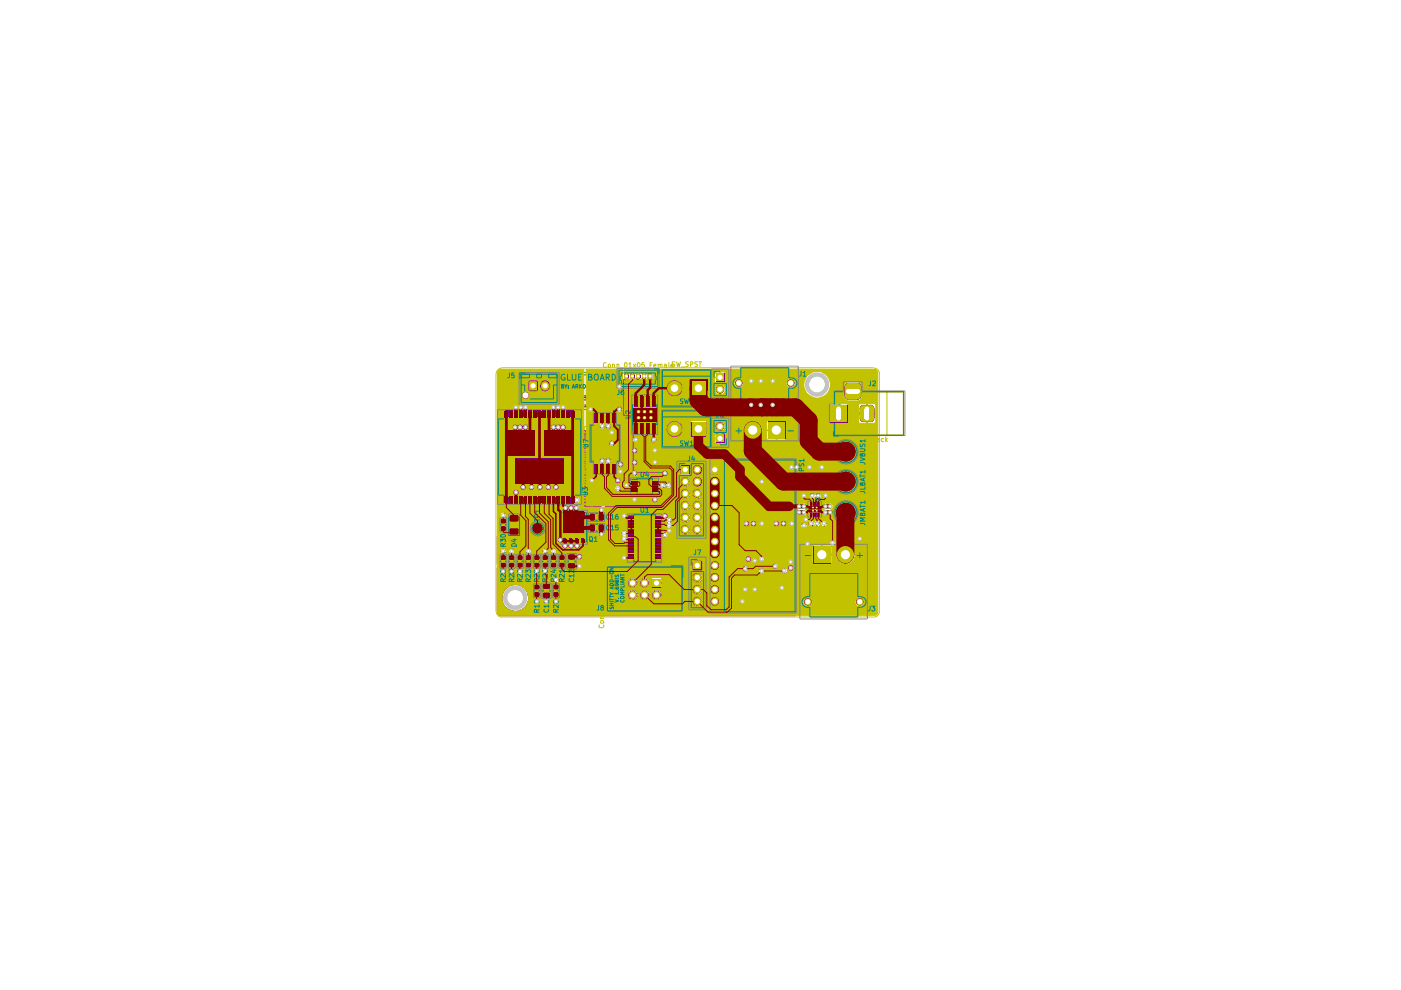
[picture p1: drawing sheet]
<svg xmlns="http://www.w3.org/2000/svg" width="297mm" height="210mm" viewBox="0 0 297 210" stroke-linecap="round" stroke-linejoin="round" font-family="sans-serif">
<g fill="none" stroke="#840000" stroke-width=".21">
<path d="M120.6 98h-.5l.3 .4h-.3v.4l.1 .2 .4-.1M121.6 98h-.4l-.2 .2 .7 .8h-.7M122.5 98h-.5v.4l.6 .6h-.6M122.9 98h.5M123.1 98v1M123.7 98.1l.4-.1a.6 .6 0 0 1 0 1l-.4-.2zM124.7 98h.4l.2 .1-.2 .4-.4 .1 .2 .4 .4-.1M125.1 82.4h1M125.2 81.4h.7l.2 .2a.55 .55 0 0 1-.5 .4 .55 .55 0 0 1-.5-.4zM125.3 80.4l-.2 .3h1M125.5 99.1h.7M125.6 82.5l.5 .2"/>
<path d="M125.7 82.4l-.3 .3M126.1 80.4v.5M126.4 90.7h2.7l1 1v5.7h-3.7zM126.5 98.1l.2-.1 .3 .1v.7l-.3 .2a.64 .64 0 0 1-.2-.9zM126.6 85.4h.5v1M126.7 80.8h.7v1.6h-.7zM126.7 85.9h.4M126.9 81.5v.2l.1-.1v.1h.2v-.2M126.9 87.8l-.3 .5M127 81.2v.1h-.1v-.1h.3M127 81.9v.2h.2v-.2h-.3v.2M127 81.2l.2 .1"/>
<path d="M127.2 87.8l-.6-.1v-.3l.6-.1v1M127.3 83.7h2v1.2h-2zM127.4 98.9v.1M127.5 86h1.6v.8h-1.6zM127.7 87.3h.3l.1 .2v.6l-.2 .2-.3-.2zM127.8 84.4l-.1 .2h.3v-.2h-.2l-.1-.3h.3l-.1 .3M127.9 86.2h.2v.2h-.3v.2h.3M127.9 93.4h.7l.1 .2-.1 .3h-.7M127.9 98h.5v.5l-.5-.1-.1 .4 .3 .2 .3-.1M128 85.9h-.4v.5M128 85.8v.6M128.1 84.6h.4"/>
<path d="M128.5 84.3l-.2-.2v.5M128.5 86.2h-.3v.4h.3M128.7 84.2l.2-.1 .1 .3-.1 .2-.2-.1M128.7 94.3v.4l-.5-.1v-.3h-.3v.4M128.7 86.4l-.1 .3M128.8 86.4l-.2-.1 .2-.1v.5M128.9 98.6h.7M129 85.4h-.6l.4 .5h-.4v.5h.6M129.1 87.3h-.7l.5 1M129.2 83.7h.6l.3 .1a.53 .53 0 0 1-.4 .4 .53 .53 0 0 1-.6-.3zM129.2 80.8h.8v1.6h-.8zM129.4 81.5v.2l.2-.1v.1h.2v-.2"/>
<path d="M129.4 82l.3-.1v.3M129.5 82.7l-.4 .3h1M129.5 84.7l.6 .1-.1 .3M129.5 85.1h.6M129.5 82.1h.3M129.5 87.6v.7M129.6 81.2v.1h-.2v-.1h.4M129.6 81.2l.2 .1M129.6 85.6v.3M129.8 87.2l.2 .8h-.5M130 85.4h-.6l.3 .5h-.2l-.1 .1 .1 .4h.5M130.1 85.6h-1v.4"/>
<path d="M130.1 82.7v.6M130.5 82.4h1M130.6 81.4h.6l.3 .2a.53 .53 0 0 1-.6 .4 .53 .53 0 0 1-.4-.5zM130.6 98h-.6l.5 1M130.7 80.4l-.2 .3h1M130.7 83.4h1.2v1.9h-1.2zM131 99h.6M131.1 82.5l.4 .2M131.1 84.8l.3-.1 .2 .3h-.4zM131.1 82.4l-.3 .3M131.2 84.1v-.3h.3v.3M131.2 84.3l-.1 .2h.3l.2-.2v.2"/>
<path d="M131.5 80.4v.5M131.6 98.2l-.3-.2v1M132 99h.5M132.5 98.2l-.3-.2v1M132.5 98.4h1.2v1.9h-1.2zM132.9 99h.6M133 99.1v-.3h.3v.3M133.1 99.3l-.2 .1h.5M133.4 99.8l-.1 .2h-.3l-.1-.2 .2-.1v.3M133.4 99.3v.2M133.5 98.2l-.3-.2v1M134.3 98.7l.6-.1 .3 .2a.53 .53 0 0 1-.5 .4 .53 .53 0 0 1-.5-.3z"/>
<path d="M134.5 98.5h-.6v-.4l.1-.1h.5v1M134.5 97.7l-.3 .3h1M134.5 99.7h.7l-.1 .4M134.8 95.8h.4v1.1M134.9 98h.2l.4 .2v.5l-.4 .3-.2-.1M134.9 96.4h.3M135 93.3h.5v1M135.1 93.8h.4M135.2 97.7v.6M135.4 94.1l.6 .6M135.7 94.9h2v1.2h-2zM135.7 96.2v.7"/>
<path d="M135.7 97.5h2v1.1h-2zM135.8 94.6l-.4 .6M135.9 98v1l.6-1v1M135.9 92.9h1.6v.7h-1.6zM136 93.6v1.6M136.1 98v.3M136.1 96.2v.6h-.4M136.2 93.3h.2v-.2l-.2 .1 .2 .3M136.3 97.8l.1 .4h-.3M136.4 93.6v.6h-.4M136.4 95.3h-.3l.2 .2h-.2v.3l.3-.1M136.5 95.8h.4"/>
<path d="M136.5 98.3h.4M136.6 94.1a.52 .52 0 0 1 .4 .5 .52 .52 0 0 1-.3 .6l-.3-.5zM136.6 96.9h.6M136.9 93.1h-.3l.3 .4h-.3M136.9 95.5l-.2-.2v.5M136.9 98l-.2-.2v.5M137 95.4l.3-.1 .1 .2-.1 .3-.3-.1M137 97.9l.3-.1 .1 .3-.1 .2h-.3M137.1 93.3l-.2 .2M137.2 96.2l-.4-.4v1.1M137.2 93.3l-.3-.1 .3-.1v.4M137.3 93.5l-.1-.2h-.2l-.2 .4 .6 .6h-.6"/>
<path d="M137.6 96.8v.1M138 94.1h-.7l.4 .4-.3 .1-.1 .3 .3 .3 .4-.2M138.1 95.9l.2-.1a.66 .66 0 0 1 .1 1.1h-.3l-.1-.2zM138.3 93.5l-.4-.2-.1 .3 .5 .7h-.5M144.4 84.1l.2-.2 .3 .2v.7l-.2 .1-.3-.1zM144.6 86.4l-.3 .6M144.8 87.5h1.6v.8h-1.6zM144.9 86.4h-.5l-.1-.3 .6-.2v1.1M145.2 85.7h.1l-.1 .4-.1-.1zM145.3 87.9h.2v-.1h-.2v.3l.2 .1M145.5 86.1h.3M145.8 85.8l-.2-.1v.4"/>
<path d="M145.8 87.9l-.1 .3M145.9 83.9h-.7l.4 1M145.9 87.9h-.2v-.1h.2v.4M146 85.9h-.7l.4 1.1M146 85.9l-.2 .2M146.1 85.9l-.3-.1 .3-.1v.4M146.3 84.2v.7M146.4 86.3h-1.6v-.8h1.6v1.5M146.6 83.8l.2 .8h-.6M146.6 85.9l.2 .7h-.6M157.4 82.2l-.3 .3h1M157.4 83.1l.7 .1-.1 .4"/>
<path d="M157.4 83.6h.7M157.6 99.9h.5v1M157.6 84.1v.3M158.1 84.1h-1v.5M158.1 82.2v.5M158.7 82.4h1.2v1.9h-1.2zM159 83.4v.4l.6-.2M159.1 83.3v-.3h.4v.3M159.2 82.7l.6-.1 .3 .2a.53 .53 0 0 1-.5 .4 .53 .53 0 0 1-.5-.3zM159.4 81.7l-.3 .3h1M159.4 83.7h.7l-.1 .4M159.4 84.1h.7"/>
<path d="M159.6 84.6v.3M160.1 84.6h-1v.4M160.1 81.7v.6M160.7 82.4h1.2v1.9h-1.2zM161 82.3l.8-.1 .3 .3-.3 .2h-.6l-.2-.1zM161 83.3l.2-.2h.6l.3 .4-.7 .2-.4-.1zM161.2 83.3v-.3h.3v.3M161.3 81.2l-.3 .3h1.1M161.3 83.6l-.2-.1 .1 .3 .1-.3h.3l-.1 .3-.2-.1M161.4 84.2h.6v.4M161.4 84.6h.7M161.5 85v.3"/>
<path d="M162.1 85h-1.1v.5M162.1 81.2v.6M162.6 81.7h2.5v3.2h-2.5zM163.5 83.3l-.1-.3 .2-.2h.4l.3 .2-.1 .3M164.3 83.6l-.3 .4h-.4l-.2-.1 .2-.4 .4 .1v.3l-.2 .1M165.8 100l-.4 .3h1.1M166.5 100v.6M126.6 103h.5v1M126.7 103.5h.4M127.3 101.3h2v1.1h-2zM127.7 102.2h.3M128 101.8l-.1-.2v.6"/>
<path d="M128 103.4h-.4v.6M128 103.3v.7M128.5 101.7h-.4l.4 .5h-.4M128.7 101.7l.2-.1 .1 .3-.1 .3-.2-.1M129 103h-.6l.4 .4-.4 .1v.4h.6M130 103h-.6l.3 .4h-.2l-.1 .1 .1 .5 .5-.1M134.5 100.1h.7M134.7 100.6v.3M134.8 112.4h.4v1M134.9 112.9h.3M135.2 100.6h-1v.4M135.5 107h.5v1"/>
<path d="M135.6 101.6l.3 .3M135.6 100.6l.3 .4M135.6 115.2l.3 .4M135.6 113.5l.3 .3M135.6 111.7l.3 .3M135.6 107.5h.4M135.7 105.3h2v1.2h-2zM135.7 110.7h2v1.1h-2zM135.7 112.7v.7M135.8 102.5l-.2 .5M135.8 101.9l-.2 .4 .3 .3M135.8 100.9l-.2 .4"/>
<path d="M135.8 115.5l-.2 .4M135.8 113.7l-.2 .4M135.8 111.9l-.2 .5M135.9 100.8h1.6v-.8h-1.6v3M135.9 103.5h1.6v.8h-1.6zM135.9 111.3v1.1M135.9 113.7h1.6v-.8h-1.6v1.2M135.9 115.5h1.6v-.8h-1.6v1.2M135.9 116.5h1.6v.8h-1.6zM135.9 101.9h1.6v.8h-1.6M136.1 111.1h.3l-.1 .4h-.2zM136.1 112.7v.6h-.4"/>
<path d="M136.2 100.6h.2M136.2 117.1h.2M136.4 102l.2-.1a.55 .55 0 0 1 .3 .5 .55 .55 0 0 1-.3 .6l-.3-.5zM136.4 101.3h.1a.52 .52 0 0 1 .4 .4 .52 .52 0 0 1-.3 .6l-.3-.4zM136.4 100.4l.1-.1a.47 .47 0 0 1 .4 .5 .47 .47 0 0 1-.4 .5l-.2-.4zM136.4 115l.2-.1a.55 .55 0 0 1 .3 .5 .55 .55 0 0 1-.3 .5l-.3-.4zM136.4 113.2l.2-.1a.55 .55 0 0 1 .3 .5 .55 .55 0 0 1-.3 .5l-.3-.4zM136.4 111.4l.2-.1a.55 .55 0 0 1 .3 .5 .55 .55 0 0 1-.3 .6l-.3-.5zM136.4 107.4v.6M136.4 102.1h-.2l.2 .1-.2 .2 .2 .1M136.4 103.8h-.2l.2 .4h-.2M136.4 100.3v-.1v.4"/>
<path d="M136.4 114.9h-.2l.2 .2h-.2v.2h.2M136.4 113.2h-.2l.2 .4h-.2M136.4 116.8v-.1v.4M136.4 105.7h-.3l.2 .5M136.5 106.2h.4M136.5 111.5h.4M136.6 113.4h.6M136.6 115.4h.3M136.6 113.6h.3M136.6 117.1h.3M136.8 107.4v.6l-.4-.1M136.9 102.1h-.3v.4h.3"/>
<path d="M136.9 103.8h-.3v.3h.3M136.9 100.2h-.3v.3h.3M136.9 115l-.2-.1v.5M136.9 113.2h-.2v.4M136.9 116.8l-.2-.1v.4M136.9 105.9l-.2-.2v.5M136.9 111.2l-.2-.2v.5M137 105.8l.3-.1 .1 .3-.1 .2-.3-.1M137 111.1l.3-.1 .1 .3-.1 .2h-.3M137.1 102.3l-.2 .2M137.1 103.9l-.2 .3M137.1 100.4l-.2 .2"/>
<path d="M137.1 115.1l-.2 .3M137.1 113.3l-.2 .3M137.1 116.9l-.2 .2M137.2 112.7l-.4-.3v1M137.2 102.3l-.3-.1 .1-.1h.2v.4M137.2 103.9l-.3-.1h.3v.4M137.2 100.4l-.3-.1 .3-.1v.4M137.2 115.1l-.3-.1 .3-.1v.5M137.2 113.3l-.3-.1h.3v.4M137.2 116.9l-.3-.1 .3-.1v.4M137.2 101.3h.6M137.2 103h.6"/>
<path d="M137.2 102.3h.6M137.2 115.9h.6M137.2 114.1h.6M137.2 108h.6M137.2 112.4h.6M137.6 113.3v.1M137.8 102.2l-.2-.3v1.1M137.8 101.5l-.2-.2v1M137.8 100.6l-.2-.3v1M137.8 115.1l-.2-.2v1M137.8 113.4l-.2-.3v1M137.8 107.4l-.2-.4v1"/>
<path d="M137.8 111.6l-.2-.3v1.1M138.1 112.4h.2a.66 .66 0 0 1 .1 1h-.3l-.1-.2zM152.6 107.7h1v.4M152.6 103.9v.6M152.6 104.1h1M152.7 109.5a.58 .58 0 0 1 .9 .2 .58 .58 0 0 1-1-.1zM153.1 104.7v.5l-.4 .1-.1-.6h1M153.2 108.5h-.2v.4l.4 .2 .2-.3-.1-.3h-.7l-.2 .4M153.5 103v.5h-.3l-.2-.5h-.3v.5M153.5 105.7v.6h-.3l-.2-.6h-.3v.6M153.5 106.7l.1 .3-.2 .3-.4-.1 .1-.5-.5 .1v.4M153.5 110.3l.1 .4-.2 .2-.3-.2-.3-.4-.2 .3 .1 .3"/>
<path d="M155.2 105.4h-.5v3.1h.5M155.2 103.9h7.1v6.2h-7.1zM156.2 117.3h1M156.3 119.6l-.1 .5 .3 .1 .7-.7v.7M156.9 118.8v.4M157.2 117.8h-1l1 .6h-1M157.2 118.7l-1 .3 1 .3M157.7 100.4h.4M157.8 101.5h2v1.2h-2zM157.8 117.4h5v3.5l-1 .9h-4zM157.9 112.5h.8v1.6h-.8zM158.1 113.3l.3-.1v.3"/>
<path d="M158.1 113.7h.4v.1h-.4zM158.2 113.4h.3M158.3 112.9v.2h-.2v-.2h.4M158.3 113l.2 .1M158.5 100.2v.7M158.7 102l-.2-.1v.3l.2 .2h-.2M158.9 102l.2-.1 .1 .2-.1 .3-.2-.1M158.9 100.2v.7l-.4-.1M159.2 113.3l.1-.2h.6l.3 .3a.53 .53 0 0 1-.6 .3 .53 .53 0 0 1-.4-.4zM159.3 100.9h.6M159.4 112.2l-.2 .2h1M159.6 113.2v.3l.2-.2v.2h.2v-.3"/>
<path d="M159.6 113.7v.1h.2v-.1h.2v.1zM159.7 112.2l-.4 .2h1.1M159.7 113.1l.7 .1-.1 .3M159.7 113.5h.7M159.8 114.2l.4 .3M159.8 112.9v.2h-.2v-.2h.4M159.8 113l.2 .1M159.9 119h.6l.2 .2-.2 .3h-.6M159.9 114v.4M159.9 114.1l-.4 .4M159.9 100.2l-.2-.3v1M160.2 112.2v1.9h-1"/>
<path d="M160.2 112.5h-.8v1.6M160.4 114h-1.1v.6M160.4 112.2v.5M160.5 103.9v6.2M160.7 120l-.3 .3h-.5v-.4l.5 .1v.2l-.2 .1M160.7 114.1h1M160.9 113.1h.6l.2 .3a.53 .53 0 0 1-.5 .3 .53 .53 0 0 1-.5-.4zM161 112.2l-.3 .2h1M161 112.4h1.1v1.9h-1.1zM161.3 114.2l.4 .3M161.3 113.7v.3l.2-.2 .3 .2v-.3M161.4 114.1l-.4 .4"/>
<path d="M161.4 113.1v-.4l.4 .1v.3M161.4 113.2l-.1 .3h.3l.2-.3v.3M161.7 112.2v.5M162.3 105.4h.5v3.1h-.5M162.6 117.3h1M162.6 119.6v.5l.2 .1 .8-.7v.7M163.2 118.8v.4M163.6 117.8h-1l1 .6h-1M163.6 118.7l-1 .3 1 .3M163.9 106.3h.9v.3l-.1 .2h-.6l-.2-.2zM164.2 107.2l-.3 .2h.9M164.2 117.4h5v3.5l-1.1 .9h-3.9z"/>
<path d="M164.3 112.5h.7v1.6h-.7zM164.5 113.2v.3l.1-.2v.2h.2v-.3M164.6 112.9v.2h-.1v-.2h.3M164.6 113l.2 .1M164.8 113.7v.1h-.3v-.1h.2l-.1 .1M164.8 107.2v.6M165.5 113.3l.2-.2h.6l.2 .3a.53 .53 0 0 1-.5 .3 .53 .53 0 0 1-.5-.4zM165.5 101.1l.8-.1 .2 .1v.3l-.8 .1-.3-.2zM165.7 101.9h.6l.2 .2a.53 .53 0 0 1-.5 .4 .53 .53 0 0 1-.6-.3zM165.8 112.2l-.3 .2h1M165.8 103h.7l-.1 .4M165.8 103.4h.7"/>
<path d="M165.9 103.8v.3M166 113.2v.3l.2-.2v.2h.1v-.3M166 113.6v.3l.3-.2M166 112.2l-.3 .2h1M166 113.1l.7 .1-.1 .3M166 113.5h.7M166.1 114.2l.4 .3M166.2 112.9v.2h-.2v-.2h.3M166.2 113l.1 .1M166.2 119h.7l.1 .2-.1 .3h-.7M166.2 114.1l-.3 .4M166.2 114v.4"/>
<path d="M166.5 103.8h-1.1v.5M166.5 120h-.3l.1 .3 .2-.1 .1-.3 .4 .1v.3h-.4l-.1-.2M166.5 112.2v1.9h-1M166.5 112.5h-.7v1.6M166.7 114h-1v.6M166.7 112.2v.5M167 114.1h1.1M167 100.5h2.6v3.2h-2.6zM167.2 113.1h.6l.3 .3a.53 .53 0 0 1-.6 .3 .53 .53 0 0 1-.5-.4zM167.3 112.2l-.3 .2h1.1M167.3 112.4h1.2v1.9h-1.2zM167.6 114.2l.5 .3"/>
<path d="M167.7 114.1l-.3 .4M167.8 113.1v-.4l.4 .1-.1 .3M167.8 113.2l-.1 .3h.2l.3-.3v.3M167.8 113.7v.3l.4-.3v.3M168 102.1l-.1-.4 .2-.1h.4l.2 .1-.1 .4M168.1 112.2v.5M168.6 102.3l.1 .4-.3 .1-.2-.1 .1-.4-.4 .1v.3M169.7 101l-.3 .3h1M169.8 101.9h.5l.1 .2-.1 .3M169.8 102.4h.6M169.8 102.9v.3M170.1 112.5h.8v1.6h-.8z"/>
<path d="M170.4 102.9h-1v.5M170.4 101v.5M170.5 113.1l-.1 .2-.1-.2h.3M170.5 113.4v.3h.1v-.3l-.3 .1v.2M170.5 113.2l.1 .1M171 101.2h1.2v1.9h-1.2zM171.3 102.4l.4-.1v.3M171.4 112.4v.5l.3-.3 .1 .3h.4l.2-.1-.2-.4M171.4 113.8v.7l1-.5M171.4 114.8h1M171.4 102.1v-.3h.4v.3M171.4 111.4v.5l.1 .1 .9-.6v.6"/>
<path d="M171.6 102.5h.2M171.6 112.5h.8v1.6h-.8zM171.8 113.4v.3l.4-.2M172 114.9l.4 .3M172 113.1l-.1 .2-.1-.2h.4M172 113.2l.2 .1M172 114.8l-.3 .4M172.2 113.4h.2M172.3 102.6v.7l1-.4M172.3 103.6h1M172.6 100.2l-.3 .4h1M172.7 101.4l-.1-.1a.3 .3 0 0 0-.3 .1 .3 .3 0 0 0 .1 .4h.2a.47 .47 0 0 1 .6-.5v.5h-.4l-.1-.2"/>
<path d="M172.9 113.6h1M172.9 103.7l.4 .4M173 103.6l-.4 .5M173.1 112.4v.5l.3-.3 .2 .3h.4v-.5M173.1 113.8v.7l1-.5M173.1 114.8h1M173.1 111.4v.4l.1 .2 .9-.6v.6M173.1 112.5h.8v1.6h-.8zM173.2 102.2h.1M173.3 100.2v.6M173.4 113.4v.3l.3-.3v.3M173.5 113.7l.4 .3"/>
<path d="M173.5 113.1l-.1 .2v-.2h.3M173.5 113.2l.2 .1M173.6 113.6l-.4 .4M173.7 114.9l.4 .3M173.7 112.6l.2 .2-.1 .3-.4 .1-.2-.2 .1-.4-.4 .1v.4M173.7 114.8l-.3 .4M173.9 101.3h.8v1.7h-.8zM174 113.4h.1M174.3 101.9l-.1 .3-.1-.3h.4M174.3 102.3l-.1-.1-.1 .3 .4-.3v.3l-.2-.1M174.3 102l.2 .2M174.4 113.6h1"/>
<path d="M174.6 114.8h1M174.7 113.8l-.1 .4 .2 .2 .8-.6v.6M174.7 112.5h.7v1.6h-.7zM174.8 112.4a.58 .58 0 0 1 .8 .3l-.2 .2h-.6l-.2-.2zM174.8 111.4l-.2 .4h1M175 113.4l-.1 .2h.3M175 113.7l.4 .3M175 113.1v.2l-.1-.2h.3M175 113.2l.2 .1M175.1 113.6l-.3 .4M175.2 114.9l.4 .3M175.2 113.4v.3"/>
<path d="M175.3 112.6l.1 .2-.1 .3-.4 .1-.1-.2v-.4l-.4 .1v.4M175.3 114.8l-.4 .4M175.5 113.4h.1M175.6 111.4v.6M176.2 112.5h.8v1.6h-.8zM176.4 113.6l.3-.2v.3M176.5 113.7h.2M176.6 113.1l-.1 .2-.1-.2h.3M176.6 113.2l.1 .1M177.7 112.5h.8v1.6h-.8zM178.1 113.1l-.1 .2-.1-.2h.4M178.1 113.2l.2 .1"/>
<path d="M178.3 113.4v.3h-.2v-.3l-.2 .3M179 113.6h1M179.2 112.4h1.2v1.9h-1.2zM179.6 113.7l.4 .3M179.7 113.6l-.4 .4M179.7 113.2v-.2h.3v.2M179.8 113.5l-.2 .1h.5M179.8 112.6l.2 .2-.1 .3-.4 .1-.2-.2 .1-.4-.4 .1v.4M180.1 113.5v.2M181.3 112.2l-.4 .2h1M181.3 113.1l.6 .1v.3M181.3 113.5h.6"/>
<path d="M181.4 114v.4M181.9 114h-1v.6M181.9 112.2v.5M153.1 122.2h.4v1M153.2 122.7h.3M153.6 123.8h3.2v2.4h-3.2zM153.8 125.9l.4 .3M154 122.5v.7M154.1 126.2l-.3 .4M154.2 125.6v1M154.4 122.5v.5l-.1 .2-.3-.1M154.4 127.2h1.6v.7h-1.6z"/>
<path d="M154.7 125.6h.2a.7 .7 0 0 1 .1 1l-.4-.2v-.2l.1-.2h.4l.1 .2M154.9 122.3l.2-.1a.54 .54 0 0 1 .4 .5 .54 .54 0 0 1-.4 .5l-.2-.4zM155.2 124.6h-.6l.3 .3-.3 .1v.3h.6M155.2 127.4h-.2v.3h.2M155.4 124.7l.2-.1a.43 .43 0 0 1 .3 .4 .43 .43 0 0 1-.3 .4l-.2-.1M155.5 127.6l-.2 .2M155.6 127.6h-.3v-.2h.3v.4M155.6 126.5v.1M155.9 122.3l.2-.1 .3 .1v.7l-.3 .2a.58 .58 0 0 1-.2-.9zM156.2 121.7a.63 .63 0 0 1 1 .1 .54 .54 0 0 1-.5 .3 .54 .54 0 0 1-.5-.4zM156.6 125.6h-.4l-.2 .1 .6 .9h-.6M156.8 120.6l-.3 .1v.3l.3 .2 .3-.1 .1-.4-.2-.1-.8 .1v.4"/>
<path d="M156.8 123.2h.5M157.3 122.4l-.2-.2v1M162.6 121.7a.63 .63 0 0 1 1 .1 .54 .54 0 0 1-.6 .3 .54 .54 0 0 1-.4-.4zM163.2 120.6l-.3 .1v.3l.3 .2 .3-.1 .1-.4-.3-.1-.7 .1v.4M175.9 122.3h.5v1M176 122.8h.4M176.1 120.6h2v1.2h-2zM176.7 120.9l.3 .2v.3l-.3 .1 .1-.4 .2 .2M176.8 122.6v.7M177.2 121l.2-.1 .1 .2-.1 .4-.2-.1M177.2 122.6v.7l-.4-.1M177.6 123.3h.6"/>
<path d="M178.2 122.6l-.2-.3v1"/>
</g>
<g fill="none" stroke="#c2c200" stroke-width=".21">
<path d="M123.9 90.4h8.8v7.2h-8.8zM126.3 80.1h1.5v3h-1.5zM126.6 83.4h3.4v1.9h-3.4zM126.8 85.7h3v1.4h-3zM128.9 80.1h1.4v3h-1.4zM130.4 82.7h1.9v3.3h-1.9zM132.2 97.7h1.9v3.3h-1.9zM135 94.6h3.3v1.9h-3.3zM135 97.1h3.3v2h-3.3zM135.2 92.5h3v1.5h-3zM135.2 99.7h3v1.4h-3zM144.1 85.2h3v1.4h-3z"/>
<path d="M144.1 87.2h3v1.4h-3zM158.3 81.7h2v3.3h-2zM162.3 81h3.1v4.6h-3.1zM162.3 81.7h-1.9v3.3h1.9M166.7 99.8h3.1v4.6h-3.1zM126.6 100.9h3.4v2h-3.4zM135 105h3.3v1.9h-3.3zM135 110.3h3.3v2h-3.3zM135.2 101.5h3v1.5h-3zM135.2 103.2h3v1.4h-3zM135.2 112.6h3v1.4h-3zM135.2 114.4h3v1.4h-3z"/>
<path d="M135.2 116.2h3v1.4h-3zM153.8 103.5h9.9v6.9h-9.9zM157.1 101.2h3.3v1.9h-3.3zM157.6 111.8h1.4v3h-1.4zM159.1 111.8h1.4v3h-1.4zM160.6 111.7h2v3.3h-2zM163.8 115.7h5.8v7.9h-5.8zM163.9 111.8h1.5v3h-1.5zM165.4 111.8h1.5v3h-1.5zM167 111.7h1.9v3.3h-1.9zM169.8 111.8h1.4v3h-1.4zM170.7 100.5h1.9v3.3h-1.9z"/>
<path d="M171.3 111.8h1.4v3h-1.4zM172.8 111.8h1.4v3h-1.4zM173.6 100.7h1.4v2.9h-1.4zM174.3 111.8h1.5v3h-1.5zM175.9 111.8h1.4v3h-1.4zM177.4 111.8h1.4v3h-1.4zM178.9 111.7h1.9v3.3h-1.9zM153.8 126.8h2.9v1.5h-2.9zM157.5 123.4h-4.6v3.2h4.6v-10.9h5.7v7.9h-5.7M175.3 120.2h3.4v2h-3.4z"/>
</g>
<g fill="none" stroke="#840084" stroke-width=".21">
<path d="M158.7 79.9v.7l1.1-.4M158.8 79.6l-.1-.4a.52 .52 0 0 1 .7-.2 .52 .52 0 0 1 .3 .6M160.9 79.6l-.1-.4a.52 .52 0 0 1 .6-.2 .52 .52 0 0 1 .3 .6M163.4 79.6l-.1-.4a.52 .52 0 0 1 .7-.2 .52 .52 0 0 1 .3 .6M123.8 85.9h.5v.5l-.3-.2-.3 .2 .1 .4h.5M124 84.2l-.2 .1a.34 .34 0 0 0 .1 .4 .34 .34 0 0 0 .4 .1v-.5l-.6-.2 .2-.3 .4 .1v.3h-.2M124.5 88.9l1.1 .1-.1 .5h-1M124.7 84.8h.5M125 81.3v.6l.3-.4 .3 .4 .3-.1v-.5M125.2 84.1l-.2-.3v1M125.3 85.9h-.6l.4 .3-.4 .2v.4h.6M125.5 89.9l.1 .5h-.6l.1-.5-.6 .1v.4"/>
<path d="M125.5 80.3v.5l-.2 .1h-.3v-.6h1M125.5 80.6l.5 .3M125.6 82.3l-.3 .2 .1 .3h.5v-.5h-.7l-.2 .2v.2M125.6 83.9l.5-.1 .1 .3v.5l-.3 .2h-.3M126 86.4l-.4 .5M126.2 86.4h-.5l-.1-.5h.6v1M126.4 96.2v1.3h3.7M126.5 81.4v.3M127.5 81.4v.3M128 85.1h.5M128 83.7h.5M128.1 86.9h.3"/>
<path d="M128.1 85.9h.3M129 81.4v.3M130 81.4v.3M130.6 81.3v.6l.5-.4v.3l.1 .1 .5-.1-.1-.5M130.6 82.5l.7-.2v.6M130.6 84.1v.5M130.8 88.5l.8-.1 .2 .2-.2 .3h-.6l-.2-.1zM130.9 87l-.1-.4 .4-.2 .6 .3-.1 .3M130.9 87.4l-.1 .5 .2 .1 .8-.6v.6M131 82.7h.7M131.2 80.3l-.1 .6h-.2l-.3-.1v-.5h1.1M131.2 80.6l.5 .3"/>
<path d="M132.1 84.1v.5M132.4 90.6h-6v1.3M132.4 99.1v.5M133 95.4l-.1-.3 .4-.4 .6 .3v.4M133.3 95.8l-.4 .3h1M133.9 99.1v.5M133.9 96.9v.2l-.2 .2h-.7v-.5h.5l.1 .3-.3 .2M133.9 95.8v.6M136.4 94.8h.5M136.4 97.4h.5M136.4 98.8h.5M136.4 96.3h.5"/>
<path d="M136.5 93.7h.3M136.5 92.7h.3M136.5 99.8h.3M138.6 93.1l.1 .2h.4v-.6l-.5 .1v.7l.3 .2h.2M138.7 97.9v.7M138.9 97.5l.3 .7h-.7M139.2 95h-.6l.3 .3-.3 .2v.4h.6M139.5 98.6h.6M139.5 96h.6M140.1 99.8h-.6l.4 .4-.4 .2 .1 .4h.5M140.1 97.8l-.2-.3v1.1M140.1 95.2l-.2-.2v1"/>
<path d="M140.1 92.8l-.5-.1-.1 .2 .6 .8h-.6M140.5 97.6a.5 .5 0 0 1 .5 .2 .5 .5 0 0 1 .1 .6l-.3 .2-.3-.1M140.5 95.1a.5 .5 0 0 1 .5 .1 .5 .5 0 0 1 .1 .6l-.3 .2-.3-.1M140.8 93.2l-.3 .5M141.1 93.2h-.5l-.1-.3 .1-.2h.5v1M145.4 85.3h.3M145.4 86.4h.3M145.4 87.4h.3M145.4 88.4h.3M147.3 87.8l.1 .2h.4l.1-.2-.1-.4h-.4a.75 .75 0 0 0 .2 1h.2M147.5 85.3l.4 .2v.6l-.2 .3-.4-.5zM148.3 86.4h.5"/>
<path d="M148.6 87.9l-.3 .5M148.8 85.6l-.2-.3v1.1M148.8 87.9h-.5v-.5h.5v1M149.6 85.9l-.3 .5M149.9 85.9h-.5l-.1-.5 .6-.1v1.1M158.6 83.1v.5M160 83.1v.5M160.6 83.1v.5M161.2 80.2l-.1-.2h-.2l-.1 .5h.3l.2-.5h.4a.36 .36 0 0 1 0 .5 .36 .36 0 0 1-.5 0v-.2M162.1 83.1v.5M162.5 82.7v1.2M164.3 80.1v.3a.74 .74 0 0 1-1 .1l.1-.5h.4l.1 .5-.2 .1"/>
<path d="M165.2 82.7v1.2M167.8 98.3l-.1-.3 .3-.3h.5l.2 .2v.4M168.7 98.6v.6l-.6-.1 .1-.5-.5 .1v.5M171 98.9l.7-.3v.7M171.1 98.3l-.1-.3 .3-.3h.5l.2 .2v.4M171.4 99.1h.6M174.2 98.9l-.3-.3-.2 .2v.3l.4 .1 .2-.6 .5 .3-.1 .3h-.5v-.1M174.2 97.7v.4l-.1 .2-.4-.1v-.5h1.1M174.2 98l.6 .3M123.7 102.4h.6M124.3 101.6l-.3-.3v1.1M125.2 101.4l-.4-.1-.1 .5 .6 .6h-.6"/>
<path d="M125.6 101.4l.5-.1 .1 .3v.5l-.3 .3-.3-.1M128 102.6h.5M128 101.2h.5M136.4 106.7h.5M136.4 105.2h.5M136.4 112h.5M136.4 110.6h.5M136.5 101.8h.3M136.5 100.8h.3M136.5 102.8h.3M136.5 103.4h.3M136.5 104.4h.3"/>
<path d="M136.5 115.6h.3M136.5 113.8h.3M136.5 116.3h.3M136.5 117.3h.3M136.5 114.6h.3M136.5 112.8h.3M138.6 110.9l.2-.2a.52 .52 0 0 1 .4 .5 .52 .52 0 0 1-.3 .6l-.3-.3zM138.6 100.8h.6M138.6 117.3h.6M139.2 101.9h-.6l.3 .3-.3 .2v.4h.6M139.2 103.5h-.6v.3l.6 .6h-.6M139.2 100.1l-.3-.3v1"/>
<path d="M139.2 105.4h-.7l.4 1M139.2 114.6h-.6l.3 .3-.3 .2v.4h.6M139.2 112.9h-.6v.3l.6 .6h-.6M139.2 116.6l-.3-.3v1M139.5 106.4h.6M139.5 115.6h.6M139.5 113.8h.6M139.5 117.3h.6M139.5 111.8h.6M140.1 101.9h-.6l.4 .3-.4 .2 .1 .4h.5M140.1 103.4h-.6l.4 .3-.4 .3 .1 .3h.5M140.1 105.7l-.2-.3v1"/>
<path d="M140.1 114.8l-.2-.2v1M140.1 113l-.2-.2v1M140.1 116.6l-.2-.3v1M140.1 111l-.2-.3v1.1M140.5 105.5a.5 .5 0 0 1 .5 .2 .5 .5 0 0 1 .1 .6l-.3 .1-.3-.1M140.5 110.8a.5 .5 0 0 1 .5 .2 .5 .5 0 0 1 .1 .6l-.3 .2-.3-.1M140.8 102.4l-.3 .5M140.8 103.9l-.3 .5M140.8 100.3l-.3 .5M140.8 115.1l-.3 .5M140.8 113.3l-.3 .5M140.8 116.8l-.3 .5"/>
<path d="M141.1 102.4h-.5l-.1-.4 .1-.1h.5v1M141.1 103.9h-.5l-.1-.4 .1-.1h.5v1M141.1 100.3h-.5l-.1-.3 .1-.2h.5v1M141.1 115.1h-.5l-.1-.4 .1-.1h.5v1M141.1 113.3h-.5l-.1-.4 .1-.1h.5v1M141.1 116.8h-.5l-.1-.3 .1-.2h.5v1M156.1 113.3l.8-.3v.7M156.2 118.9h.8l.2 .2-.1 .4h-.9M156.2 114.1l.8-.1 .2 .3-.2 .3h-.6l-.2-.1zM156.5 113.5h.7M156.7 112.1v.4l-.2 .2-.3-.1v-.5h1M156.7 112.4l.5 .3"/>
<path d="M156.8 104l4 2.9-4 3.1zM157.2 120v.2a.82 .82 0 0 1-1 .2v-.4l.4-.1 .2 .1v.4l-.2 .1M157.6 117.4v4.4M157.7 113.1v.4M158.5 102.9h.5M158.5 101.4h.5M158.7 113.1v.4M159.3 110v.6l.3-.4 .3 .4 .3-.1v-.5M159.3 113.1v.4M159.7 111.2l-.1-.2h-.3v.4l.3 .1 .2-.5h.4l.1 .2-.1 .3h-.4l-.1-.2M159.8 109.1v.4l-.2 .1h-.3v-.5h1M159.8 109.3l.5 .3"/>
<path d="M160.3 113.1v.4M160.9 113v.5M161 110.9v.6l.4-.3 .1 .3h.5v-.6M161.1 109.6l-.1-.4 .5-.2 .6 .3-.1 .3M161.1 110l-.1 .5 .2 .1 .9-.6v.6M161.4 101.7l-.5-.1-.1 .2 .6 .8h-.6M161.7 101.7l.4-.1 .3 .4-.3 .6-.4-.1M162.3 113v.5M163.1 117.4v6M163.9 117.4v4.4M164.1 110v.6l.3-.4 .3 .4 .3-.1v-.5M164.1 113.1v.4"/>
<path d="M164.6 109.1v.4l-.2 .1h-.3v-.5h1M164.6 109.3l.5 .3M165.1 111.1l-.3 .4h-.6v-.5l.5 .1v.3l-.2 .1M165.1 113.1v.4M165.6 110v.6l.3-.4 .3 .4 .3-.1v-.5M165.6 110.9v.7l1-.4M165.6 113.1v.4M166.1 109.1v.4l-.2 .1h-.3v-.5h1M166.1 109.3l.5 .3M166.6 113.1v.4M167 101.5v1.2M167.2 113v.5"/>
<path d="M167.5 109.6l-.1-.4 .4-.2 .6 .3-.1 .3M167.5 110l-.1 .5 .2 .1 .8-.6v.6M167.5 111l-.1 .4 .4 .1 .6-.6v.6M168.7 113v.5M169.4 117.4v6M169.7 101.5v1.2M169.9 118.9h.8l.2 .2v.4h-1M169.9 113.1v.4M170.4 109.8l-.1 .5-.4-.1v-.4h1M170.4 110l.5 .3M170.5 110.7h-.2a.35 .35 0 0 0 .1 .5 .35 .35 0 0 0 .5 0 .35 .35 0 0 0 0-.5h-.7l-.3 .2v.4M170.9 101.9v.5"/>
<path d="M170.9 113.1v.4M171.4 110.7v.6l1.1-.4M171.4 113.1v.4M172 109.8l-.1 .5-.5-.1v-.4h1.1M172 110l.5 .3M172.3 101.9v.5M172.5 113.1v.4M173 113.1v.4M173.1 110.7l-.1 .6h.2l.8-.6v.6M173.5 109.8l-.1 .5h-.3l-.1-.5h1M173.5 110l.5 .3M173.7 101.9v.4"/>
<path d="M174 113.1v.4M174.5 113.1v.4M174.8 110.7l-.3 .3h1M174.8 101.9v.4M175 109.8l-.1 .5-.4-.1v-.4h1M175 110l.5 .3M175.5 110.7v.6M175.5 113.1v.4M175.9 111l.8-.3v.6M176 113.1v.4M176.4 111.3h.6M176.5 109.8l-.1 .5h-.3l-.1-.5h1"/>
<path d="M176.5 110l.5 .3M177 113.1v.4M177.5 113.1v.4M178.1 109.8l-.1 .5-.5-.1v-.4h1.1M178.1 110l.5 .3M178.5 110.7a.35 .35 0 0 1 0 .5 .35 .35 0 0 1-.5 0 .35 .35 0 0 1 0-.5h-.5v.6M178.6 113.1v.4M179.2 113v.5M179.4 110.3l-.1-.4a.52 .52 0 0 1 .7-.2 .52 .52 0 0 1 .3 .6M179.6 110.7l-.3 .3h1M180.3 110.7v.6M180.6 113v.5"/>
<path d="M154.6 123.6h1.2M154.6 126.3h1.2M155 127h.4M155 128h.4M158.3 127h-.6l.4 .3-.4 .3 .1 .3h.5M158.3 124.5h-.6l.4 .3-.4 .3 .1 .3h.5M158.7 124.5h.4l.2 .4-.3 .6-.3-.1M159 127.5l-.3 .5M159.3 127.5h-.6v-.5h.6v1M170.3 120.1l-.1-.2-.3 .1v.4l.3 .1 .3-.6 .4 .2v.2l-.2 .2-.4-.2M173.6 120.6h.3l.2 .5-.2 .6-.3-.1-.1-.4 .2-.2h.2l.2 .2M174.4 120.7l.4-.1 .3 .5-.3 .6-.4-.1"/>
<path d="M176.8 121.9h.5M176.8 120.5h.5"/>
</g>
<g fill="#00c2c2">
<path d="M159.1 116h.4v1.4h-.4z"/>
<path d="M158.4 116h.5v1.4h-.5z"/>
<path d="M157.8 116h.4v1.4h-.4z"/>
<path d="M157.8 113.7h.9v.9l-.9-.1z"/>
<path d="M157.8 112.2l.9-.1v.8h-.8z"/>
<path d="M162.4 116h.4v1.4h-.4z"/>
<path d="M161.7 116h.4v1.4h-.4z"/>
<path d="M161 116h.5v1.4h-.5z"/>
<path d="M160.4 116h.5v1.4h-.5z"/>
<path d="M159.8 116h.4v1.4h-.4z"/>
<path d="M165.4 116h.5v1.4h-.5z"/>
<path d="M164.8 116h.5v1.4h-.5z"/>
<path d="M164.2 116h.4v1.4h-.4z"/>
<path d="M164.2 113.7h.8v.9l-.8-.1z"/>
<path d="M159.3 113.7l.7-.1 .3 .2-.1 .8-.9-.1z"/>
<path d="M159.3 112.2l.9-.1 .1 .8h-.9z"/>
<path d="M160.9 112l1.3-.1 .1 .8-.2 .2h-1.1z"/>
<path d="M160.9 113.9l1.3-.1v.9h-1.2z"/>
<path d="M154.1 105.3h2.4v3.3h-2.4z"/>
<path d="M161 105.3h2.5v3.3h-2.5z"/>
<path d="M159.3 101.4l.9 .1v1.3h-.9z"/>
<path d="M157.5 101.4l.8 .1v1.2l-.1 .2h-.6l-.3-.3v-.9z"/>
<path d="M155.6 127.1l.9 .1-.1 .8h-.7l-.2-.2z"/>
<path d="M154 127.2h.9l-.1 .8-.8-.1z"/>
<path d="M156 123.9l.1-.2 1.1 .1-.1 2.5h-1l-.1-.2z"/>
<path d="M153.2 123.7l1.2 .1-.1 2.5h-1l-.1-.1z"/>
<path d="M157.8 121.8h.4v1.6h-.4z"/>
<path d="M158.4 121.8h.5v1.6h-.5z"/>
<path d="M159.1 121.8h.4v1.6h-.4z"/>
<path d="M159.8 121.8h.4v1.6h-.4z"/>
<path d="M160.4 121.8h.5v1.6h-.5z"/>
<path d="M168.7 116h.5v1.4h-.5z"/>
<path d="M168.1 116h.4v1.4h-.4z"/>
<path d="M167.4 116h.4v1.4h-.4z"/>
<path d="M166.8 116h.4v1.4h-.4z"/>
<path d="M166.1 116h.4v1.4h-.4z"/>
<path d="M161 121.8h.5v1.6h-.5z"/>
<path d="M161.7 121.8h.4v1.6h-.4z"/>
<path d="M162.4 121.8h.4v1.6h-.4z"/>
<path d="M164.2 121.8h.4v1.6h-.4z"/>
<path d="M164.8 121.8h.5v1.6h-.5z"/>
<path d="M165.4 121.8h.5v1.6h-.5z"/>
<path d="M166.1 121.8h.4v1.6h-.4z"/>
<path d="M166.8 121.8h.4v1.6h-.4z"/>
<path d="M167.4 121.8h.4v1.6h-.4z"/>
<path d="M164.2 112.2l.8-.1 .1 .8h-.8z"/>
<path d="M165.7 113.7l.7-.1 .2 .2-.1 .8-.8-.1z"/>
<path d="M165.7 112.2l.8-.1 .1 .8h-.8z"/>
<path d="M167.2 112l1.4-.1 .1 .8-.2 .2h-1.2z"/>
<path d="M167.2 113.9l1.4-.1v.9h-1.3z"/>
<path d="M130.5 95.6h1.9v1.4h-1.9z"/>
<path d="M127 101.2l.8 .1v1.1l-.1 .2h-.6l-.3-.2v-1z"/>
<path d="M128.9 101.2l.8 .1v1.2h-.9z"/>
<path d="M132.4 98h1.4l.1 .7-.2 .2h-1.2z"/>
<path d="M132.4 99.9l1.4-.1v1h-1.3z"/>
<path d="M137.1 101.9l.7-.1 .1 .1-.1 .8h-.7z"/>
<path d="M135.5 101.9l.7-.1 .1 .9h-.8z"/>
<path d="M135.5 100l.7-.1 .1 .9h-.7z"/>
<path d="M137.1 99.9l.8 .1-.1 .8h-.6l-.2-.1z"/>
<path d="M137.1 103.5h.8l-.1 .9h-.6l-.2-.2z"/>
<path d="M135.5 103.5h.8l-.1 .9-.7-.1z"/>
<path d="M135.5 112.9h.7l.1 .8-.7 .1z"/>
<path d="M135.3 105.3h.9v1.2l-.1 .2-.8-.1z"/>
<path d="M137.2 105.3h.9v1.3h-.9z"/>
<path d="M135.3 110.7h.9v1.1l-.1 .2-.8-.1z"/>
<path d="M137.2 110.7h.9v1.2h-.9z"/>
<path d="M137.1 114.6l.8 .1-.1 .9h-.6l-.2-.2z"/>
<path d="M135.6 114.6l.7 .1-.1 .9-.7-.1z"/>
<path d="M137.1 112.9h.8l-.1 .9h-.6l-.2-.2z"/>
<path d="M137.1 116.4l.8 .1-.1 .8h-.6l-.2-.1z"/>
<path d="M135.5 116.5h.8l-.1 .8h-.7z"/>
<path d="M130.5 93.3h1.9v1.4h-1.9z"/>
<path d="M135.5 92.9l.7-.1 .1 .8-.7 .1z"/>
<path d="M137.1 92.8l.8 .1-.1 .8h-.6l-.2-.1z"/>
<path d="M137.2 97.5h.9v1.2h-.9z"/>
<path d="M135.3 97.5h.9v1.1l-.1 .2-.8-.1z"/>
<path d="M137.2 94.9h.9v1.3h-.9z"/>
<path d="M135.3 94.9h.9v1.2l-.1 .2-.8-.1z"/>
<path d="M144.4 85.5l.7-.1 .1 .9-.8 .1z"/>
<path d="M130.6 83.1l1.4-.1 .1 .7-.2 .2h-1.2z"/>
<path d="M130.6 84.9l1.4-.1v1h-1.3z"/>
<path d="M146 87.5h.8l-.1 .9h-.7l-.1-.2z"/>
<path d="M144.4 87.5h.8l-.1 .9-.7-.1z"/>
<path d="M130.5 90.9h1.9v1.6h-1.9z"/>
<path d="M124.1 92.1h2.1v3.8h-2.1z"/>
<path d="M127.1 86l.7-.1 .1 .9-.7 .1z"/>
<path d="M128.7 85.9l.8 .1v.9h-.7l-.2-.2z"/>
<path d="M126.6 80.4l.8-.1 .1 .8-.8 .1z"/>
<path d="M126.6 82h.8v.8l-.8-.1z"/>
<path d="M129.1 82l.7-.1 .2 .1v.8l-.9-.1z"/>
<path d="M129.1 80.4l.9-.1v.8l-.8 .1z"/>
<path d="M126.9 83.7h.9v1.2l-.1 .2-.8-.1z"/>
<path d="M128.8 83.7h.9v1.3h-.9z"/>
<path d="M146 85.4l.8 .1-.1 .9h-.7l-.1-.2z"/>
<path d="M162.7 81.3h2.2l.3 .1v1.1l-2.6 .1v-1.2z"/>
<path d="M162.6 84.2h2.5l.1 1.1h-2.6z"/>
<path d="M160.7 82h1.3l.1 .7-.2 .2h-1.2z"/>
<path d="M160.7 83.8h1.3v1h-1.3z"/>
<path d="M158.6 82h1.3l.1 .7-.1 .2h-1.2z"/>
<path d="M158.6 83.9l1.3-.1v1h-1.2z"/>
<path d="M168.1 121.8h.4v1.6h-.4z"/>
<path d="M168.7 121.8h.5v1.6h-.5z"/>
<path d="M175.7 120.6h.9v1.2l-.2 .1-.7-.1z"/>
<path d="M177.5 120.6h1v1.2h-1z"/>
<path d="M173.9 100.9l.9 .1-.1 .8-.9-.1z"/>
<path d="M173.8 102.5l.7-.1 .3 .2-.1 .8h-.8z"/>
<path d="M171.5 112.2l.9-.1 .1 .8h-.9z"/>
<path d="M170 112.2l.9-.1v.8h-.8z"/>
<path d="M167 100.2l.2-.1h2.2l.2 .1v1.1h-2.6z"/>
<path d="M167 103h2.6v1.1h-2.6z"/>
<path d="M170.9 100.8h1.3l.1 .8-1.3 .1z"/>
<path d="M170.9 102.7l1.3-.1 .1 .9h-1.3z"/>
<path d="M171.5 113.7h.9v.9l-.9-.1z"/>
<path d="M170 113.7l.7-.1 .2 .2v.8l-.9-.1z"/>
<path d="M173.1 113.7l.6-.1 .3 .2-.1 .8h-.8z"/>
<path d="M173.1 112.2l.8-.1 .1 .8h-.9z"/>
<path d="M177.6 113.7h.9v.9l-.9-.1z"/>
<path d="M177.6 112.2l.9-.1 .1 .8h-.9z"/>
<path d="M176.2 112.1h.8v.8h-.8z"/>
<path d="M176.1 113.7l.7-.1 .2 .2v.8h-.8z"/>
<path d="M174.6 112.2l.8-.1 .1 .8h-.8z"/>
<path d="M174.6 113.7h.8v.9h-.7z"/>
<path d="M179.2 113.9l1.3-.1v.9h-1.3z"/>
<path d="M179.2 112l1.3-.1 .1 .8-.2 .2h-1.2z"/>
</g>
<g fill="#848400">
<path d="M145.9 85.4l.8-.1 .1 1.1h-.8l-.1-.1z"/>
<path d="M144.3 85.5l.1-.2h.7l.2 .2v.8l-.3 .1h-.6z"/>
<path d="M144.7 101.5a.9 .9 0 0 1 .9-.2 .9 .9 0 0 1 .6 .8h-1.8z"/>
<path d="M144.4 102.1h1.8a.9 .9 0 0 1-.9 .9 .9 .9 0 0 1-.9-.9z"/>
<path d="M144.4 98.7h1.8v1.8h-1.8z"/>
<path d="M146.6 89.4h3.1v3.1h-3.1z"/>
<path d="M145.9 87.5l.8-.1 .1 1-.8 .1-.1-.2z"/>
<path d="M144.4 87.4h.7l.2 .1-.1 .9-.7 .1-.2-.2v-.8z"/>
<path d="M151.8 90.4h1.8a.9 .9 0 0 1-.9 .9 .9 .9 0 0 1-.9-.9z"/>
<path d="M152 89.8a.9 .9 0 0 1 1-.2 .9 .9 0 0 1 .6 .8h-1.8z"/>
<path d="M151.8 92.1h1.8v1.8h-1.8z"/>
<path d="M146.6 80.8h3.1v3.1h-3.1z"/>
<path d="M150.7 98.8h1.6v1.6h-1.6z"/>
<path d="M147.2 101.5a.9 .9 0 0 1 1-.2 .9 .9 0 0 1 .5 .8h-1.8z"/>
<path d="M146.9 102.1h1.8a.9 .9 0 0 1-.9 .9 .9 .9 0 0 1-.9-.9z"/>
<path d="M147.2 98.9a.9 .9 0 0 1 1-.2 .9 .9 0 0 1 .5 .9h-1.8z"/>
<path d="M146.9 99.6h1.8a.9 .9 0 0 1-.9 .9 .9 .9 0 0 1-.9-.9z"/>
<path d="M159.3 101.4l.7-.1 .3 .2-.1 1.4-1-.1z"/>
<path d="M157.4 101.4h.9l.1 1.3-.2 .2-.9-.1z"/>
<path d="M162.6 81.3h2.5l.2 .1v1l-.2 .2h-2.5l-.1-.1z"/>
<path d="M162.6 84.1h2.5l.2 .1v1l-.2 .2h-2.5l-.1-.1z"/>
<path d="M160.7 81.9h1.3l.1 .9-.2 .2-1.3-.1-.1-.8z"/>
<path d="M160.7 83.7h1.3l.1 1-.2 .1h-1.2l-.2-.2v-.6z"/>
<path d="M158.6 82l1.3-.1 .1 .9-.1 .2-1.3-.1z"/>
<path d="M158.7 83.7h1.2l.1 1-.1 .1h-1.2l-.2-.2v-.6z"/>
<path d="M151.8 79.2h1.8v1.7h-1.8z"/>
<path d="M152 81.9a.9 .9 0 0 1 1-.2 .9 .9 0 0 1 .6 .9h-1.8z"/>
<path d="M151.8 82.6h1.8a.9 .9 0 0 1-.9 .9 .9 .9 0 0 1-.9-.9z"/>
<path d="M159.1 115.9h.5v1.6h-.5z"/>
<path d="M158.4 115.9h.5v1.6h-.5z"/>
<path d="M157.7 115.9h.6v1.6h-.6z"/>
<path d="M157.7 121.8h.6v1.6h-.6z"/>
<path d="M158.4 121.8h.5v1.6h-.5z"/>
<path d="M159.1 121.8h.5v1.6h-.5z"/>
<path d="M159.7 121.8h.6v1.6h-.6z"/>
<path d="M160.4 121.8h.5v1.6h-.5z"/>
<path d="M161 121.8h.5v1.6h-.5z"/>
<path d="M161.6 121.8h.6v1.6h-.6z"/>
<path d="M162.3 121.8h.5v1.6h-.5z"/>
<path d="M164.1 121.8h.6v1.6h-.6z"/>
<path d="M164.8 121.8h.5v1.6h-.5z"/>
<path d="M165.4 121.8h.5v1.6h-.5z"/>
<path d="M166 121.8h.6v1.6h-.6z"/>
<path d="M166.7 121.8h.5v1.6h-.5z"/>
<path d="M167.4 121.8h.5v1.6h-.5z"/>
<path d="M168 121.8h.6v1.6h-.6z"/>
<path d="M168.7 121.8h.5v1.6h-.5z"/>
<path d="M175.6 120.6l.3-.2 .7 .1 .1 1.3-.2 .1-.9-.1z"/>
<path d="M177.5 120.6l.2-.2h.6l.3 .2-.1 1.3-1-.1z"/>
<path d="M172.5 115.8h3.6v3.7h-3.6z"/>
<path d="M177.6 113.6h.9l.1 .2v.8h-1z"/>
<path d="M179.2 113.8l1.3-.1 .1 .9-.2 .2h-1.2l-.1-.2z"/>
<path d="M177.7 112l.9 .1v.7l-.1 .2h-.8l-.2-.1v-.7z"/>
<path d="M176 112.2l.2-.2 .8 .1v.8l-.8 .1-.2-.1z"/>
<path d="M176 113.7l1-.1 .1 .2-.1 .8h-.9z"/>
<path d="M174.7 112l.8 .1 .1 .7-.2 .2h-.7l-.2-.1v-.7z"/>
<path d="M174.6 113.6h.8l.2 .2-.1 .8-1-.1z"/>
<path d="M179.2 111.9l1.3-.1 .1 1-.2 .1h-1.2z"/>
<path d="M147.2 121.8a.9 .9 0 0 1 1-.2 .9 .9 0 0 1 .5 .8h-1.8z"/>
<path d="M146.9 122.4h1.8a.9 .9 0 0 1-.9 .9 .9 .9 0 0 1-.9-.9z"/>
<path d="M147 119h1.8v1.8h-1.8z"/>
<path d="M147.2 106.6a.9 .9 0 0 1 1-.2 .9 .9 0 0 1 .5 .8h-1.8z"/>
<path d="M146.9 107.2h1.8a.9 .9 0 0 1-.9 .9 .9 .9 0 0 1-.9-.9z"/>
<path d="M144.7 106.6a.9 .9 0 0 1 .9-.2 .9 .9 0 0 1 .6 .8h-1.8z"/>
<path d="M144.4 107.2h1.8a.9 .9 0 0 1-.9 .9 .9 .9 0 0 1-.9-.9z"/>
<path d="M147.2 104a.9 .9 0 0 1 1-.2 .9 .9 0 0 1 .5 .8h-1.8z"/>
<path d="M146.9 104.6h1.8a.9 .9 0 0 1-.9 .9 .9 .9 0 0 1-.9-.9z"/>
<path d="M144.7 104a.9 .9 0 0 1 .9-.2 .9 .9 0 0 1 .6 .8h-1.8z"/>
<path d="M144.4 104.6h1.8a.9 .9 0 0 1-.9 .9 .9 .9 0 0 1-.9-.9z"/>
<path d="M162.3 115.9h.5v1.6h-.5z"/>
<path d="M161.6 115.9h.6v1.6h-.6z"/>
<path d="M161 115.9h.5v1.6h-.5z"/>
<path d="M160.4 115.9h.5v1.6h-.5z"/>
<path d="M159.7 115.9h.6v1.6h-.6z"/>
<path d="M157.8 113.6h.9l.1 .2-.1 .8-1-.1z"/>
<path d="M157.7 112.2l.2-.2 .8 .1v.8l-.8 .1-.2-.1z"/>
<path d="M160.9 111.9l1.3-.1 .1 1-.2 .1h-1.2z"/>
<path d="M147.2 111.6a.9 .9 0 0 1 1-.2 .9 .9 0 0 1 .5 .9h-1.8z"/>
<path d="M146.9 112.3h1.8a.9 .9 0 0 1-.9 .9 .9 .9 0 0 1-.9-.9z"/>
<path d="M144.7 111.6a.9 .9 0 0 1 .9-.2 .9 .9 0 0 1 .6 .9h-1.8z"/>
<path d="M144.4 112.3h1.8a.9 .9 0 0 1-.9 .9 .9 .9 0 0 1-.9-.9z"/>
<path d="M147.2 109.1a.9 .9 0 0 1 1-.2 .9 .9 0 0 1 .5 .8h-1.8z"/>
<path d="M146.9 109.7h1.8a.9 .9 0 0 1-.9 .9 .9 .9 0 0 1-.9-.9z"/>
<path d="M144.7 109.1a.9 .9 0 0 1 .9-.2 .9 .9 0 0 1 .6 .8h-1.8z"/>
<path d="M144.4 109.7h1.8a.9 .9 0 0 1-.9 .9 .9 .9 0 0 1-.9-.9z"/>
<path d="M154 105.2h2.6v3.4h-2.6z"/>
<path d="M130.4 90.9h2.1v1.6h-2.1z"/>
<path d="M130.4 95.5h2.1v1.6h-2.1z"/>
<path d="M130.4 93.2h2.1v1.6h-2.1z"/>
<path d="M124.1 92h2.1v3.9h-2.1z"/>
<path d="M126.5 80.4l.2-.1h.8v.9l-.8 .1-.2-.2z"/>
<path d="M126.6 81.9h.8l.2 .1-.1 .8h-.9z"/>
<path d="M129.1 81.9l.9 .1v.8h-.9z"/>
<path d="M129.2 80.3h.8l.1 .7-.1 .3h-.8l-.2-.2v-.7z"/>
<path d="M114.9 81.1a.9 .9 0 0 1 1-.2 .9 .9 0 0 1 .6 .8h-1.8z"/>
<path d="M114.7 82h1.8a.9 .9 0 0 1-.9 .9 .9 .9 0 0 1-.9-.9z"/>
<path d="M114.6 81.7h1.8v.3h-1.8z"/>
<path d="M112.3 80.8h1.6l.1 1.9-.2 .2-1.6-.1z"/>
<path d="M127 86l.2-.1h.6l.2 .1v.8l-.2 .2-.7-.1z"/>
<path d="M128.7 85.9h.8v1l-.7 .1-.2-.2z"/>
<path d="M130.7 82.9h1.3l.1 .9-.2 .2-1.3-.1v-.8z"/>
<path d="M126.8 83.7l.3-.1 .7 .1 .1 1.2-.1 .2-1-.1z"/>
<path d="M128.7 83.7l.2-.1h.6l.3 .1-.1 1.4-1-.1z"/>
<path d="M126.8 101.3l.3-.2 .7 .1 .1 1.2-.1 .2-1-.1z"/>
<path d="M128.7 101.3l.2-.2h.6l.3 .2-.1 1.3-1-.1z"/>
<path d="M132.4 99.8l1.4-.1 .1 1-.2 .1h-1.2l-.2-.2z"/>
<path d="M132.4 98l1.4-.1 .1 .9-.2 .2-1.3-.1z"/>
<path d="M168.7 115.9h.5v1.6h-.5z"/>
<path d="M168 115.9h.6v1.6h-.6z"/>
<path d="M167.4 115.9h.5v1.6h-.5z"/>
<path d="M166.7 115.9h.5v1.6h-.5z"/>
<path d="M166 115.9h.6v1.6h-.6z"/>
<path d="M165.4 115.9h.5v1.6h-.5z"/>
<path d="M164.8 115.9h.5v1.6h-.5z"/>
<path d="M164.1 115.9h.6v1.6h-.6z"/>
<path d="M165.7 113.6h.8l.2 .2-.1 .8h-.9z"/>
<path d="M167.2 113.8l1.4-.1 .1 .9-.2 .2h-1.2l-.2-.2z"/>
<path d="M164.2 113.6h.8l.2 .2-.1 .8h-.9z"/>
<path d="M164.2 112.1h.9v.8l-.8 .1-.2-.1z"/>
<path d="M159.3 113.6l1 .1v.9h-1z"/>
<path d="M159.3 112.2l.1-.2 .9 .1v.8l-.9 .1-.1-.1z"/>
<path d="M160.9 113.8l1.3-.1 .1 .9-.2 .2h-1.1l-.2-.2z"/>
<path d="M161 105.2h2.5v3.4h-2.5z"/>
<path d="M165.6 112.2l.2-.2 .8 .1v.8l-.8 .1-.2-.1z"/>
<path d="M167.2 111.9l1.4-.1 .1 1-.2 .1h-1.3z"/>
<path d="M171.5 113.6h.9l.2 .2-.1 .8h-1z"/>
<path d="M169.9 113.7l1-.1 .1 .2-.1 .8h-.9z"/>
<path d="M169.9 112.2l.2-.2 .8 .1v.8l-.8 .1-.2-.1z"/>
<path d="M171.4 112.2l.2-.2 .9 .1v.8l-.9 .1-.2-.1z"/>
<path d="M173.1 113.6h.8l.2 .2-.1 .8-1-.1z"/>
<path d="M173.1 112l.9 .1 .1 .7-.2 .2h-.8l-.1-.1v-.7z"/>
<path d="M170.9 102.6l1.3-.1 .2 .2v.8l-.2 .1h-1.2l-.1-.1z"/>
<path d="M173.8 100.9h1v.7l-.1 .3h-.8l-.2-.2z"/>
<path d="M173.8 102.4h.9l.1 .2v.8h-1z"/>
<path d="M167 100.1h2.6l.1 1.2-.2 .1h-2.4l-.1-.1z"/>
<path d="M167 103l2.6-.1 .1 1.2-.2 .1h-2.5z"/>
<path d="M170.9 100.7h1.3l.2 .1-.1 .9-1.3 .1-.1-.2z"/>
<path d="M179.2 81.5l.4-.3h2.4l.5 .2 .1 .4-.1 2.5-.6 .5h-2.1a1 1 0 0 1-.8-1v-1.8z"/>
<path d="M182.5 86.1l.3-.2h2l.5 .3 .1 .4v2l-.4 .8-2 .1-.6-.3-.1-2.8z"/>
<path d="M176 85.9h3.7v3.6h-3.7z"/>
<path d="M162.8 89.4h3.7v3.6h-3.7z"/>
<path d="M134.1 125.2a.91 .91 0 0 1 .9 1 .91 .91 0 0 1-.9 .9z"/>
<path d="M133.5 125.5l.6-.3v1.9a.91 .91 0 0 1-.8-.6 .91 .91 0 0 1 .2-1z"/>
<path d="M134.1 122.7a.91 .91 0 0 1 .9 .9 .91 .91 0 0 1-.9 .9z"/>
<path d="M133.5 123l.6-.3v1.8a.91 .91 0 0 1-.8-.5 .91 .91 0 0 1 .2-1z"/>
<path d="M136.7 125.2a.91 .91 0 0 1 .9 1 .91 .91 0 0 1-.9 .9z"/>
<path d="M136 125.5l.7-.3v1.9a.91 .91 0 0 1-.9-.6 .91 .91 0 0 1 .2-1z"/>
<path d="M136.7 122.7a.91 .91 0 0 1 .9 .9 .91 .91 0 0 1-.9 .9z"/>
<path d="M136 123l.7-.3v1.8a.91 .91 0 0 1-.9-.5 .91 .91 0 0 1 .2-1z"/>
<path d="M139.2 125.2a.91 .91 0 0 1 .9 1 .91 .91 0 0 1-.9 .9z"/>
<path d="M138.5 125.5l.7-.3v1.9a.91 .91 0 0 1-.9-.6 .91 .91 0 0 1 .2-1z"/>
<path d="M138.3 122.7h1.8v1.8h-1.8z"/>
<path d="M147.2 126.9a.9 .9 0 0 1 1-.2 .9 .9 0 0 1 .5 .8h-1.8z"/>
<path d="M146.9 127.5h1.8a.9 .9 0 0 1-.9 .9 .9 .9 0 0 1-.9-.9z"/>
<path d="M147.2 124.3a.9 .9 0 0 1 1-.2 .9 .9 0 0 1 .5 .9h-1.8z"/>
<path d="M146.9 125h1.8a.9 .9 0 0 1-.9 .9 .9 .9 0 0 1-.9-.9z"/>
<path d="M155.6 127l.9 .1v.9l-.8 .1-.2-.2z"/>
<path d="M154.1 127h.7l.1 .2v.8l-.7 .1-.3-.2v-.7z"/>
<path d="M156 123.8l.1-.2h1l.2 .2v2.4l-.2 .2h-1l-.1-.2z"/>
<path d="M153.2 123.6h1.1l.2 .2v2.4l-.2 .2h-1l-.1-.2z"/>
<path d="M137.1 103.4l.8 .1v.9l-.7 .1-.2-.2z"/>
<path d="M135.4 103.5l.2-.1h.6l.2 .1v.8l-.3 .2-.6-.1z"/>
<path d="M135.6 112.8h.6l.2 .1-.1 .9-.7 .1-.2-.2v-.8z"/>
<path d="M135.2 105.3l.3-.1h.7l.1 1.3-.2 .2-.9-.1z"/>
<path d="M137.1 105.3l.2-.1h.6l.3 .1-.1 1.4-1-.1z"/>
<path d="M135.2 110.7l.3-.2 .7 .1 .1 1.2-.2 .2-.9-.1z"/>
<path d="M137.1 110.7l.2-.2h.6l.3 .2-.1 1.3-1-.1z"/>
<path d="M137.1 114.6h.8v1l-.7 .1-.2-.2z"/>
<path d="M135.5 114.6h.7l.2 .1v.8l-.3 .2-.6-.1z"/>
<path d="M137.1 112.8l.8 .1v.9l-.7 .1-.2-.2z"/>
<path d="M137.1 116.3l.8 .1v.9l-.7 .1-.2-.1z"/>
<path d="M135.4 116.5l.2-.2h.6l.2 .2v.8l-.3 .1-.6-.1z"/>
<path d="M130.7 84.8h1.3l.1 .9-.2 .2h-1.2l-.1-.3v-.6z"/>
<path d="M135.6 92.7h.6l.2 .2-.1 .8-.7 .1-.2-.2v-.7z"/>
<path d="M137.1 92.7l.8 .1v.9l-.7 .1-.2-.2z"/>
<path d="M137.1 101.8h.8l-.1 1-.8-.1z"/>
<path d="M135.5 101.8l.9 .1-.1 .9h-.7l-.2-.2z"/>
<path d="M135.6 99.8h.6l.2 .2-.1 .8-.7 .1-.2-.1v-.8z"/>
<path d="M137.1 99.8l.8 .1v.9l-.7 .1-.2-.1z"/>
<path d="M137.1 97.5l.2-.2h.6l.3 .2-.1 1.3-1-.1z"/>
<path d="M135.2 97.5l.3-.2 .7 .1 .1 1.2-.2 .2-.9-.1z"/>
<path d="M137.2 94.8l.7-.1 .3 .2-.1 1.4-1-.1z"/>
<path d="M135.3 94.8h.9l.1 1.3-.2 .2-.9-.1z"/>
<path d="M134.8 80h.9v.3l-.5 .1z"/>
<path d="M134.9 79.2l.5-.1 .3 .4h-.9z"/>
<path d="M134.9 79.5h.9v.5h-.9z"/>
<path d="M133.7 80h.9l-.1 .3-.5 .1z"/>
<path d="M133.8 79.2l.4-.1 .4 .4h-.9z"/>
<path d="M133.6 79.5h.9v.5h-.9z"/>
<path d="M132.4 80h.9l-.1 .3-.5 .1z"/>
<path d="M132.5 79.2l.5-.1 .3 .4h-.9z"/>
<path d="M132.3 79.5h1v.5h-1z"/>
<path d="M136.1 80h.9l-.1 .3-.5 .1z"/>
<path d="M136.2 79.2l.5-.1 .3 .4h-.9z"/>
<path d="M136.1 79.5h.9v.5h-.9z"/>
<path d="M137.4 79.2h.9v1.2h-.9z"/>
<circle cx="143" cy="90.9" r="1.57"/>
<circle cx="143" cy="82.3" r="1.57"/>
<circle cx="151.6" cy="102.1" r=".89"/>
<circle cx="159.6" cy="91.2" r="1.82"/>
<circle cx="156.6" cy="81.2" r=".8"/>
<circle cx="182.3" cy="127.6" r=".8"/>
<circle cx="171.3" cy="127.6" r=".8"/>
<circle cx="179.2" cy="117.6" r="1.82"/>
<circle cx="151.6" cy="122.4" r=".89"/>
<circle cx="151.6" cy="119.9" r=".89"/>
<circle cx="151.6" cy="117.3" r=".89"/>
<circle cx="151.6" cy="114.8" r=".89"/>
<circle cx="151.6" cy="112.3" r=".89"/>
<circle cx="151.6" cy="109.7" r=".89"/>
<circle cx="151.6" cy="107.2" r=".89"/>
<circle cx="151.6" cy="104.6" r=".89"/>
<circle cx="111.4" cy="83.8" r=".72"/>
<circle cx="167.6" cy="81.2" r=".8"/>
<circle cx="151.6" cy="127.5" r=".89"/>
<circle cx="151.6" cy="125" r=".89"/>
<circle cx="135.4" cy="87.3" r=".47"/>
<circle cx="136.7" cy="87.3" r=".47"/>
<circle cx="135.4" cy="88.6" r=".47"/>
<circle cx="138" cy="87.3" r=".47"/>
<circle cx="138" cy="88.6" r=".47"/>
<circle cx="136.7" cy="88.6" r=".47"/>
</g>
<g fill="none" stroke="#008400" stroke-width=".85">
<path d="M131.5 96.4h.6l1 .9v1.1M159.3 80.8v1.6M159.3 84.2v1.7M161.3 80.8v1.6M161.3 84.2v1.7M163.8 80.8v1.2M163.8 84.8v1.1M157.8 102.1l-1.8 2h-2.8l-.5 .5h-1.1M159.7 102.1h1.8M167.1 108.6h3.3M168.3 103.5v2.7l1.1 1.2h6.6M171.6 103l.6 .7v1.4"/>
<path d="M174.2 103l-.7 .7v1.4M175 108.6h4.1M179.8 114.2h2.5M153.2 125h.6M156.6 125h1.4"/>
</g>
<path d="M159.6 91.2v5.2l-5.7 5.7h-2.3M155.4 106.9v11.5l-1.6 1.5h-2.2v5.1h1.6M162.2 106.9l1.6 1.7h3.3" fill="none" stroke="#008400" stroke-width="2"/>
<g fill="none" stroke="#008400" stroke-width=".42">
<path d="M131.6 100l.3 .2h1.2M134.8 93.2h1.1M143 82.3v3l.5 .6h1.3M144.8 87.9h-1l-.8 .7v2.3M146.4 87.9h5.2l1.1 1v1.5M152.7 82.5v2.1l-1.3 1.3h-5M167.8 99.1v1.1l.5 .6M168.9 99.1v1M171.6 99.1v2.1M174.2 99.1v2.2M174.2 117.6v2.8l.8 .8h1.1M179.2 117.6v3.1l-.4 .5h-.8"/>
<path d="M151.6 127.5h2.8M156 127.5h1.4"/>
</g>
<path d="M177.8 87.6v5.6l3.3 3.3v10.1l-2 2" fill="none" stroke="#008400" stroke-width="3.8"/>
<g fill="none" stroke="#008400" stroke-width=".21">
<path d="M106.7 116.8l1.2 1.2h3l1.1-1.2M108.5 116.8l1-1h6.8l1 1M115.6 116.8l1.2 1.2v3.2l1.1 1.2v.5M122.3 106h-12.4l-3.2 3.2M131 103.5l-1.8 1.8v15.2l-4.7 4.6h-6.9l-.8-.7v-1.5l-1.2-1.2v-.6M132.3 109.4h2.2l1.2 1.2v.7M132.3 113v-.6l.3-.2h.9l.4 .3v2.3l-2.8 2.8v4l-5.1 5.1h-12l-1.1-1.1v-2.7l-1.7-1.7h-1M132.3 114.2h-.8l-1.5 1.4v5.5l-4.8 4.8h-9.7l-.8-.8v-2.3l-.9-.9v-.8M134.5 105.9h1.2M135.9 102.3v1.8l1.7 1.6v.2M137.5 115.1h.4l1.5-1.6v-1.6l.6-.5h1.9l1 1v4.4l-3.3 3.3h-6.3l-1.1 1.2v5.7l1.1 1h1.5l1.9-1.8M137.5 113.3h.4l.7-.7v-1.9l.5-.5h2.8l1.6 1.7v5.4l-3.5 3.5h-1.7l-1.6 1.5v1.3"/>
<path d="M137.5 103.9h3.2l1-1h1.8l1.8 1.7M137.6 111.3h.1M137.6 105.9h.1M137.6 111.3l-1.7 1.7v2.1M137.6 105.9h1.3M141 109.4h-2.1l-1.3 1.2v.7M141 113.5v1.3l-2.1 2h-1.4M145.3 102.1h-4.1l-.7 .8h-.8l-.6-.6h-1.6M145.3 112.3v6.2l-5 5.1h-1.1M147.8 112.3v2.3l-1.8 1.7v4.2l-5.5 5.7h-1.3M157.1 119.6h.1M157.1 119.6l.9 1"/>
<path d="M158.2 111v1.5h1.7l1.6 1.7v.8l-.3 .3h-2.1l-.4 .4v2.8M158.2 114.1l-1.1 1.2v4.3M159.3 116.8v1.4l.7 .7M159.8 111v1.5M159.8 114.1v.5l-.3 .2h-.6l-.9 .9v2l-.3 .2v1.4l.5 .3h1.3l.5 .5h.5l1 1M159.9 116.8v.9l1 .8h.6M160 118.9h.1M161.5 111v1.4M164.6 114.1h.1M164.6 111v1.5h1.6l1.7 1.7v.8l-.3 .3h-2.2l-.4 .4v2.5l2.3 2.2h.3M164.6 114.1l-1.1 1.1v3.9l.8 1M165.7 116.8v1.1l1.2 1.2h.7"/>
<path d="M166.1 111v1.5M166.1 114.1v.5l-.2 .2h-.6l-1 .9v2.7l2 2v2.2h.7M167.6 119.1h.1M167.9 111v1.4M169.4 108.6v1.8l1 1v1.1M172 111v1.5l-1.6 1.6M173.2 111v.7l.3 .2v.6h1.5M174.7 111h1.3l.5 .5v1h1.6M175 114.1h.1M175 114.1h1.5v1M179.1 108.6v2.4l.7 .8v.6M158 120.6v2"/>
<path d="M158 120.6h1.5l.4 .4v1.6h.7M159.3 122.6v1.7l.7 .7M160 125h.1M164.3 120.1h.1M164.3 120.1v2.5M165.7 122.6l.1 2M167.6 120.4h.1"/>
</g>
<path d="M135.9 116.8h-2.1l-1.5 1.5M161.3 116.8h1.3M166.3 116.8v1l.5 .5h3.5l.9 .8v1.3l2.5 2.5h3.8l.5-.6v-1.1M167.6 116.8h1.3M172 114.1v1l-.3 .2h-.5M161.3 122.6h1.3M167.6 122.6h1.3" fill="none" stroke="#008400" stroke-width=".34"/>
<path d="M172 114.1h1.5M178.1 114.1l1.7 .1" fill="none" stroke="#008400" stroke-width=".59"/>
<path d="M135.3 79.8v1.8l1.3 1.2h2.1l1.8 1.8v3.8l2.5 2.5M133.1 98.4l-1.5 .1M134.5 98h1.2M134.5 95.5h1.2M137.5 93.2h1.1M137.6 98h1.3M137.6 95.5h1.3M133.1 100.2l-.1 .1M134.5 100.3h1.4M137.5 100.3h3.5" fill="none" stroke="#008400" stroke-width=".51"/>
<circle cx="131.5" cy="91.7" r=".42" fill="#008400"/>
<path d="M125.1 94h6.4M129.7 91.7h1.8" fill="none" stroke="#008400" stroke-width=".85"/>
<path d="M127 82.4v.7l.3 .3v.9l.2 .2v4.1h.2v1.7M127 80.8v-.9l-.3-.4h-10l-1.1 1.1v1.2M127.7 97.7v1.6l-.4 .4v2.2M128.9 97.7v1.6l.3 .4v2.2M129.5 82.4v.7l-.3 .3-.1 1.1v4.1l-.2 .2v1.5M129.5 80.8v-1.1l-.6-.7h-15.1l-.8 .8v2" fill="none" stroke="#008400" stroke-width=".21"/>
<path d="M131.3 82v1.4M131.3 85.3v1.5" fill="none" stroke="#008400" stroke-width=".42"/>
<g fill="#008400">
<path d="M159.1 116h.4v1.4h-.4z"/>
<path d="M158.4 116h.5v1.4h-.5z"/>
<path d="M157.8 116h.4v1.4h-.4z"/>
<path d="M157.8 113.7h.9v.9l-.9-.1z"/>
<path d="M157.8 112.2l.9-.1v.8h-.8z"/>
<path d="M162.4 116h.4v1.4h-.4z"/>
<path d="M161.7 116h.4v1.4h-.4z"/>
<path d="M161 116h.5v1.4h-.5z"/>
<path d="M160.4 116h.5v1.4h-.5z"/>
<path d="M159.8 116h.4v1.4h-.4z"/>
<path d="M165.4 116h.5v1.4h-.5z"/>
<path d="M164.8 116h.5v1.4h-.5z"/>
<path d="M164.2 116h.4v1.4h-.4z"/>
<path d="M164.2 113.7h.8v.9l-.8-.1z"/>
<path d="M159.3 113.7l.7-.1 .3 .2-.1 .8-.9-.1z"/>
<path d="M159.3 112.2l.9-.1 .1 .8h-.9z"/>
<path d="M160.9 112l1.3-.1 .1 .8-.2 .2h-1.1z"/>
<path d="M160.9 113.9l1.3-.1v.9h-1.2z"/>
<path d="M154.1 105.3h2.4v3.3h-2.4z"/>
<path d="M161 105.3h2.5v3.3h-2.5z"/>
<path d="M159.3 101.4l.9 .1v1.3h-.9z"/>
<path d="M157.5 101.4l.8 .1v1.2l-.1 .2h-.6l-.3-.3v-.9z"/>
<path d="M155.6 127.1l.9 .1-.1 .8h-.7l-.2-.2z"/>
<path d="M154 127.2h.9l-.1 .8-.8-.1z"/>
<path d="M156 123.9l.1-.2 1.1 .1-.1 2.5h-1l-.1-.2z"/>
<path d="M153.2 123.7l1.2 .1-.1 2.5h-1l-.1-.1z"/>
<path d="M157.8 121.8h.4v1.6h-.4z"/>
<path d="M158.4 121.8h.5v1.6h-.5z"/>
<path d="M159.1 121.8h.4v1.6h-.4z"/>
<path d="M159.8 121.8h.4v1.6h-.4z"/>
<path d="M160.4 121.8h.5v1.6h-.5z"/>
<path d="M168.7 116h.5v1.4h-.5z"/>
<path d="M168.1 116h.4v1.4h-.4z"/>
<path d="M167.4 116h.4v1.4h-.4z"/>
<path d="M166.8 116h.4v1.4h-.4z"/>
<path d="M166.1 116h.4v1.4h-.4z"/>
<path d="M161 121.8h.5v1.6h-.5z"/>
<path d="M161.7 121.8h.4v1.6h-.4z"/>
<path d="M162.4 121.8h.4v1.6h-.4z"/>
<path d="M164.2 121.8h.4v1.6h-.4z"/>
<path d="M164.8 121.8h.5v1.6h-.5z"/>
<path d="M165.4 121.8h.5v1.6h-.5z"/>
<path d="M166.1 121.8h.4v1.6h-.4z"/>
<path d="M166.8 121.8h.4v1.6h-.4z"/>
<path d="M167.4 121.8h.4v1.6h-.4z"/>
<path d="M164.2 112.2l.8-.1 .1 .8h-.8z"/>
<path d="M165.7 113.7l.7-.1 .2 .2-.1 .8-.8-.1z"/>
<path d="M165.7 112.2l.8-.1 .1 .8h-.8z"/>
<path d="M167.2 112l1.4-.1 .1 .8-.2 .2h-1.2z"/>
<path d="M167.2 113.9l1.4-.1v.9h-1.3z"/>
<path d="M130.5 95.6h1.9v1.4h-1.9z"/>
<path d="M127 101.2l.8 .1v1.1l-.1 .2h-.6l-.3-.2v-1z"/>
<path d="M128.9 101.2l.8 .1v1.2h-.9z"/>
<path d="M132.4 98h1.4l.1 .7-.2 .2h-1.2z"/>
<path d="M132.4 99.9l1.4-.1v1h-1.3z"/>
<path d="M137.1 101.9l.7-.1 .1 .1-.1 .8h-.7z"/>
<path d="M135.5 101.9l.7-.1 .1 .9h-.8z"/>
<path d="M135.5 100l.7-.1 .1 .9h-.7z"/>
<path d="M137.1 99.9l.8 .1-.1 .8h-.6l-.2-.1z"/>
<path d="M137.1 103.5h.8l-.1 .9h-.6l-.2-.2z"/>
<path d="M135.5 103.5h.8l-.1 .9-.7-.1z"/>
<path d="M135.5 112.9h.7l.1 .8-.7 .1z"/>
<path d="M135.3 105.3h.9v1.2l-.1 .2-.8-.1z"/>
<path d="M137.2 105.3h.9v1.3h-.9z"/>
<path d="M135.3 110.7h.9v1.1l-.1 .2-.8-.1z"/>
<path d="M137.2 110.7h.9v1.2h-.9z"/>
<path d="M137.1 114.6l.8 .1-.1 .9h-.6l-.2-.2z"/>
<path d="M135.6 114.6l.7 .1-.1 .9-.7-.1z"/>
<path d="M137.1 112.9h.8l-.1 .9h-.6l-.2-.2z"/>
<path d="M137.1 116.4l.8 .1-.1 .8h-.6l-.2-.1z"/>
<path d="M135.5 116.5h.8l-.1 .8h-.7z"/>
<path d="M130.5 93.3h1.9v1.4h-1.9z"/>
<path d="M135.5 92.9l.7-.1 .1 .8-.7 .1z"/>
<path d="M137.1 92.8l.8 .1-.1 .8h-.6l-.2-.1z"/>
<path d="M137.2 97.5h.9v1.2h-.9z"/>
<path d="M135.3 97.5h.9v1.1l-.1 .2-.8-.1z"/>
<path d="M137.2 94.9h.9v1.3h-.9z"/>
<path d="M135.3 94.9h.9v1.2l-.1 .2-.8-.1z"/>
<path d="M144.4 85.5l.7-.1 .1 .9-.8 .1z"/>
<path d="M130.6 83.1l1.4-.1 .1 .7-.2 .2h-1.2z"/>
<path d="M130.6 84.9l1.4-.1v1h-1.3z"/>
<path d="M135 86.6h3.3v2.6h-3.3z"/>
<path d="M144.4 87.5h.8l-.1 .9-.7-.1z"/>
<path d="M130.5 90.9h1.9v1.6h-1.9z"/>
<path d="M124.1 92.1h2.1v3.8h-2.1z"/>
<path d="M127.1 86l.7-.1 .1 .9-.7 .1z"/>
<path d="M128.7 85.9l.8 .1v.9h-.7l-.2-.2z"/>
<path d="M126.6 80.4l.8-.1 .1 .8-.8 .1z"/>
<path d="M126.6 82h.8v.8l-.8-.1z"/>
<path d="M129.1 82l.7-.1 .2 .1v.8l-.9-.1z"/>
<path d="M129.1 80.4l.9-.1v.8l-.8 .1z"/>
<path d="M126.9 83.7h.9v1.2l-.1 .2-.8-.1z"/>
<path d="M128.8 83.7h.9v1.3h-.9z"/>
<path d="M146 85.4l.8 .1-.1 .9h-.7l-.1-.2z"/>
<path d="M146 87.5h.8l-.1 .9h-.7l-.1-.2z"/>
<path d="M162.7 81.3h2.2l.3 .1v1.1l-2.6 .1v-1.2z"/>
<path d="M162.6 84.2h2.5l.1 1.1h-2.6z"/>
<path d="M160.7 82h1.3l.1 .7-.2 .2h-1.2z"/>
<path d="M160.7 83.8h1.3v1h-1.3z"/>
<path d="M158.6 82h1.3l.1 .7-.1 .2h-1.2z"/>
<path d="M158.6 83.9l1.3-.1v1h-1.2z"/>
<path d="M168.1 121.8h.4v1.6h-.4z"/>
<path d="M168.7 121.8h.5v1.6h-.5z"/>
<path d="M175.7 120.6h.9v1.2l-.2 .1-.7-.1z"/>
<path d="M177.5 120.6h1v1.2h-1z"/>
<path d="M173.9 100.9l.9 .1-.1 .8-.9-.1z"/>
<path d="M173.8 102.5l.7-.1 .3 .2-.1 .8h-.8z"/>
<path d="M171.5 112.2l.9-.1 .1 .8h-.9z"/>
<path d="M170 112.2l.9-.1v.8h-.8z"/>
<path d="M167 100.2l.2-.1h2.2l.2 .1v1.1h-2.6z"/>
<path d="M167 103h2.6v1.1h-2.6z"/>
<path d="M170.9 100.8h1.3l.1 .8-1.3 .1z"/>
<path d="M170.9 102.7l1.3-.1 .1 .9h-1.3z"/>
<path d="M171.5 113.7h.9v.9l-.9-.1z"/>
<path d="M170 113.7l.7-.1 .2 .2v.8l-.9-.1z"/>
<path d="M173.1 113.7l.6-.1 .3 .2-.1 .8h-.8z"/>
<path d="M173.1 112.2l.8-.1 .1 .8h-.9z"/>
<path d="M177.6 113.7h.9v.9l-.9-.1z"/>
<path d="M177.6 112.2l.9-.1 .1 .8h-.9z"/>
<path d="M176.2 112.1h.8v.8h-.8z"/>
<path d="M176.1 113.7l.7-.1 .2 .2v.8h-.8z"/>
<path d="M174.6 112.2l.8-.1 .1 .8h-.8z"/>
<path d="M174.6 113.7h.8v.9h-.7z"/>
<path d="M179.2 113.9l1.3-.1v.9h-1.3z"/>
<path d="M179.2 112l1.3-.1 .1 .8-.2 .2h-1.2z"/>
</g>
<path d="M128.4 80.5h3.9l.3 .2h.5l.2-.2h.3l.2 .2h.6l.1-.2h.4l.1 .2h.6l.2-.2 .5 .2h.5l.3-.2 .3 .2h.8l.2-.2h7v5.2l-6 .1v9.3a.68 .68 0 0 0-.7-.3 .68 .68 0 0 0-.5 .5v.5l.3 .4h.7l.2-.3v1.8a.64 .64 0 0 0-.7-.3 .64 .64 0 0 0-.5 .5v.4l.3 .4h.7l.2-.2v1.9h-4.2v-.2a.69 .69 0 0 0-.8-.5 .69 .69 0 0 0-.5 .7l-1.7-.1a.66 .66 0 0 0-.7-1 .66 .66 0 0 0-.4 1.1l-3.7 .1-.1 6.9a.69 .69 0 0 0-.5 .8 .69 .69 0 0 0 .6 .6l-.1 3.9a.64 .64 0 0 0-.5 .7 .64 .64 0 0 0 .6 .6v5.5h-22v-2.7h.6l.3 .6 .2 .1 .6-.1 .3-.6h.4l.2 .6 .3 .1 .6-.1 .2-.6h2.2l.3 .6 .2 .1 .6-.1 .3-.6h2.2l.2 .6 .7 .1 .4-.2v-.5h.5l.2 .6 .7 .1 .3-.2 .1-.6a.69 .69 0 0 0-.7-.5 .69 .69 0 0 0-.6 .6h-.5v-.1a.69 .69 0 0 0-.7-.5 .69 .69 0 0 0-.6 .6h-2.2v-.1a.69 .69 0 0 0-.8-.5 .69 .69 0 0 0-.6 .6h-2.2v-.1a.69 .69 0 0 0-.7-.5 .69 .69 0 0 0-.6 .6h-.4v-.1a.69 .69 0 0 0-.8-.5 .69 .69 0 0 0-.6 .6h-.6v-3h17.6v-11.9h1.8l.3 .5 .7 .1 .4-.4-.1-.5a.66 .66 0 0 0-.8-.4 .66 .66 0 0 0-.5 .7h-1.8v-4.3h4l.1 .4 .3 .4 .6-.1 .3-.3 .4 .4h.4a.7 .7 0 0 0 .5-.7 .7 .7 0 0 0-.5-.7h-.4l-.4 .5-.3-.4-.6-.1-.4 .6h-4v-3.6h6v.2l.4 .5h.6l.2-.2a.74 .74 0 0 0 .1-.8 .74 .74 0 0 0-.7-.4l-.4 .3-.2 .4h-6v-.8h11.1v.3l.4 .4h.6l.4-.4v-.3h2.4v.3l.4 .4h.6l.3-.3a.7 .7 0 0 0-.7-1.1l-.4 .3-.2 .4h-2.4v-.2a.69 .69 0 0 0-.8-.5 .69 .69 0 0 0-.6 .7h-11.1v-1.5h6v.2l.4 .5h.6l.3-.4a.7 .7 0 0 0-.7-1l-.4 .3-.2 .4h-6v-.4h5.4v-.6l.3 .3h.4a.7 .7 0 0 0 .5-.7 .7 .7 0 0 0-.5-.6h-.4l-.3 .2v-1.4h6.4v.2l.4 .5h.4l.4-.5v-.2l.5 .7h.3l.4-.4v-.3h.2a.61 .61 0 0 0 .8 .7l.4-.6-.1-.3-.3-.3-.5 .1-.3 .4h-.2a.6 .6 0 0 0-.7-.5l-.4 .5-.5-.5h-.4l-.4 .5h-6.4v-1.8h2.2a.72 .72 0 0 0 .5 .7 .72 .72 0 0 0 .8-.2h2.9v.3l.5 .4 .3-.1 .4-.3v-.3l.1 .1a.65 .65 0 0 0 .5 .5 .65 .65 0 0 0 .6-.3v-.3h.2v.3l.3 .3a.68 .68 0 0 0 .9-.6l-.3-.5h-.6l-.3 .3v.2h-.2v-.2l-.2-.3h-.6l-.3 .5-.5-.5h-.5l-.3 .5h-2.9a.69 .69 0 0 0 0-.8 .69 .69 0 0 0-.8-.2l-.5 .5h-2.2v-4.8h2.2v.1a.7 .7 0 0 0 .6 .6 .7 .7 0 0 0 .7-.3v-.8a.75 .75 0 0 0-1.3 .4h-2.2z" fill="#c200c2"/>
<path d="M128.4 80.5h3.9l.3 .2h.5l.2-.2h.3l.2 .2h.6l.1-.2h.4l.1 .2h.6l.2-.2 .5 .2h.5l.3-.2 .3 .2h.8l.2-.2h7v5.2l-6 .1v9.3a.68 .68 0 0 0-.7-.3 .68 .68 0 0 0-.5 .5v.5l.3 .4h.7l.2-.3v1.8a.64 .64 0 0 0-.7-.3 .64 .64 0 0 0-.5 .5v.4l.3 .4h.7l.2-.2v1.9h-4.2v-.2a.69 .69 0 0 0-.8-.5 .69 .69 0 0 0-.5 .7l-1.7-.1a.66 .66 0 0 0-.7-1 .66 .66 0 0 0-.4 1.1l-3.7 .1-.1 6.9a.69 .69 0 0 0-.5 .8 .69 .69 0 0 0 .6 .6l-.1 3.9a.64 .64 0 0 0-.5 .7 .64 .64 0 0 0 .6 .6v5.5h-22v-2.7h.6l.3 .6 .2 .1 .6-.1 .3-.6h.4l.2 .6 .3 .1 .6-.1 .2-.6h2.2l.3 .6 .2 .1 .6-.1 .3-.6h2.2l.2 .6 .7 .1 .4-.2v-.5h.5l.2 .6 .7 .1 .4-.4v-.4a.69 .69 0 0 0-.7-.5 .69 .69 0 0 0-.6 .6h-.5v-.1a.69 .69 0 0 0-.7-.5 .69 .69 0 0 0-.6 .6h-2.2v-.1a.69 .69 0 0 0-.8-.5 .69 .69 0 0 0-.6 .6h-2.2v-.1a.69 .69 0 0 0-.7-.5 .69 .69 0 0 0-.6 .6h-.4v-.1a.69 .69 0 0 0-.8-.5 .69 .69 0 0 0-.6 .6h-.6v-3h17.6v-11.9h1.8l.3 .5 .7 .1 .4-.4-.1-.5a.66 .66 0 0 0-.8-.4 .66 .66 0 0 0-.5 .7h-1.8v-4.3h4l.1 .4 .3 .4 .6-.1 .3-.3 .4 .4h.4a.7 .7 0 0 0 .5-.7 .7 .7 0 0 0-.5-.7h-.4l-.4 .5-.3-.4-.6-.1-.4 .6h-4v-3.6h6v.2l.4 .5h.6l.2-.2a.74 .74 0 0 0 .1-.8 .74 .74 0 0 0-.7-.4l-.4 .3-.2 .4h-6v-.8h11.1v.3l.4 .4h.6l.4-.4v-.3h2.4v.3l.4 .4h.6l.3-.3a.7 .7 0 0 0-.7-1.1l-.4 .3-.2 .4h-2.4v-.2a.69 .69 0 0 0-.8-.5 .69 .69 0 0 0-.6 .7h-11.1v-1.5h6v.2l.4 .5h.6l.3-.4a.7 .7 0 0 0-.7-1l-.4 .3-.2 .4h-6v-.4h5.4v-.6l.3 .3h.4a.7 .7 0 0 0 .5-.7 .7 .7 0 0 0-.5-.6h-.4l-.3 .2v-1.4h6.4v.2l.4 .5h.4l.4-.5v-.2l.5 .7h.3l.4-.4v-.3h.2a.61 .61 0 0 0 .8 .7l.4-.6-.1-.3-.3-.3-.5 .1-.3 .4h-.2a.6 .6 0 0 0-.7-.5l-.4 .5-.5-.5h-.4l-.4 .5h-6.4v-1.8h2.2a.72 .72 0 0 0 .5 .7 .72 .72 0 0 0 .8-.2h2.9v.3l.5 .4 .3-.1 .4-.3v-.3l.1 .1a.65 .65 0 0 0 .5 .5 .65 .65 0 0 0 .6-.3v-.3h.2v.3l.3 .3a.68 .68 0 0 0 .9-.6l-.3-.5h-.6l-.3 .3v.2h-.2v-.2l-.2-.3h-.6l-.3 .5-.5-.5h-.5l-.3 .5h-2.9a.69 .69 0 0 0 0-.8 .69 .69 0 0 0-.8-.2l-.5 .5h-2.2v-4.8h2.2v.1a.7 .7 0 0 0 .6 .6 .7 .7 0 0 0 .7-.3v-.8a.75 .75 0 0 0-1.3 .4h-2.2z" fill="none" stroke="#c200c2" stroke-width=".21"/>
<path d="M106.9 80.6h7.1v16.1h-7.1v-10.3h1.8v.2l.4 .4h.6l.2-.1 .2 .1h.6l.2-.1 .2 .1h.7l.1-.1a.74 .74 0 0 0 .1-.8 .74 .74 0 0 0-.7-.4l-.4 .2-.6-.2-.4 .2a.68 .68 0 0 0-.7-.1 .68 .68 0 0 0-.5 .6h-1.8v-2.7h3.7a.9 .9 0 0 0 .9 1 .9 .9 0 0 0 .9-1.1 .9 .9 0 0 0-1.2-.6 .74 .74 0 0 0-.6 .7h-3.7z" fill="#c200c2"/>
<path d="M106.9 80.6h7.1v16.1h-7.1v-10.3h1.8v.2l.4 .4h.6l.2-.1 .2 .1h.6l.2-.1 .2 .1h.7l.1-.1a.74 .74 0 0 0 .1-.8 .74 .74 0 0 0-.7-.4l-.4 .2-.4-.2-.6 .2a.68 .68 0 0 0-.7-.1 .68 .68 0 0 0-.5 .6h-1.8v-2.7h3.7a.9 .9 0 0 0 .9 1 .9 .9 0 0 0 .9-1.1 .9 .9 0 0 0-1.2-.6 .74 .74 0 0 0-.6 .7h-3.7z" fill="none" stroke="#c200c2" stroke-width=".21"/>
<path d="M114.6 80.6h7.4v16.1h-7.4v-10.3h2.1l.1 .5 .3 .1h.6l.2-.1 .2 .1h.6l.2-.1 .2 .1h.6l.3-.1 .1-.7a.72 .72 0 0 0-1.2-.3 .64 .64 0 0 0-1 0 .7 .7 0 0 0-.8-.1 .7 .7 0 0 0-.4 .6h-2.1z" fill="#c200c2"/>
<path d="M114.6 80.6h7.4v16.1h-7.4v-10.3h2.1l.1 .5 .3 .1h.6l.2-.1 .2 .1h.6l.2-.1 .2 .1h.6l.3-.1 .1-.7a.72 .72 0 0 0-1.2-.3 .63 .63 0 0 0-1 0 .7 .7 0 0 0-.8-.1 .7 .7 0 0 0-.4 .6h-2.1z" fill="none" stroke="#c200c2" stroke-width=".21"/>
<path d="M106.8 97.3h15.7v8.1l-.1-.1a.71 .71 0 0 0-.7 .6 .71 .71 0 0 0 .4 .8h.4v6.5h-15.7v-3.3l.3-.1 .3-.3-.1-.7-.5-.3z" fill="#c200c2"/>
<path d="M106.8 97.3h15.7v8.1l-.1-.1a.71 .71 0 0 0-.7 .6 .71 .71 0 0 0 .4 .8h.4v6.5h-15.7v-3.3l.3-.1 .3-.3-.1-.7-.5-.3z" fill="none" stroke="#c200c2" stroke-width=".21"/>
<path d="M105.4 120.4h16.9l.3 .3h.4l.4-.3h5v-.6h22.1a1 1 0 0 0 .7 1.1 1 1 0 0 0 1.2-.4h4.9v.2a.75 .75 0 0 0 1.3 .3h2.2l.1 .4 .3 .4a.74 .74 0 0 0 .9-.9h3.5v.2a.76 .76 0 0 0 .6 .5 .76 .76 0 0 0 .8-.3 .77 .77 0 0 0-.9-1l-.5 .6h-3.5a.77 .77 0 0 0-.9-.5l-.4 .6h-2.2l.1-.6-.3-.4h5.3a.7 .7 0 0 0 .5 .7 .7 .7 0 0 0 .8-.5 .7 .7 0 0 0-.4-.7 .7 .7 0 0 0-.9 .2v.3l-5.9-.1-.5 .6h-4.9l.1-.1a1.03 1.03 0 0 0-.6-1.4 1.03 1.03 0 0 0-1.4 .8h-22.1v-1.6h3.3v.4l.5 .4 27.1-.1 .2 .5 .3 .1h.6l.2-.1 .1-.7-.2-.3h.3l.1 .5 .3 .3 5.8-.1 .1 .5 .3 .2h.6l.2-.2 .1-.6a.69 .69 0 0 0-.7-.5 .69 .69 0 0 0-.6 .6h-5.2l.3-.2a.68 .68 0 0 0-.5-1h-.4l-.4 .5-.4-.1a.72 .72 0 0 0-1.1 .6l-26.5-.1a.69 .69 0 0 0-.2-1.2h-.4l-.5 .6h-3.3v-.9h22.1v.4a1.06 1.06 0 0 0 1.7 .6 1.06 1.06 0 0 0 0-1.8 1.06 1.06 0 0 0-1.7 .6v.2h-22.1v-4.3h3.3l.3 .6a.67 .67 0 0 0-.2 1 .67 .67 0 0 0 1 .1h17.7v.4a1.06 1.06 0 0 0 1.7 .6 1.06 1.06 0 0 0 0-1.7 1.06 1.06 0 0 0-1.7 .6v.1h-17.7a.7 .7 0 0 0 0-1.1l.1-.2h7.4v.1a.7 .7 0 0 0 .5 .6 .7 .7 0 0 0 .8-.3v-.6h.6l.4-.4-.1-.6h1.7a1.15 1.15 0 0 0 1.1 1.3 1.15 1.15 0 0 0 1.2-1.3h.2v.2a1.15 1.15 0 0 0 1.3 1.1 1.15 1.15 0 0 0 1-1.3h1.5v.4a1.06 1.06 0 0 0 1.7 .6 1.06 1.06 0 0 0 0-1.8 1.06 1.06 0 0 0-1.7 .6v.2h-1.5a1.15 1.15 0 0 0-1.1-1 1.15 1.15 0 0 0-1.2 1h-.2l-.1-.3a1.13 1.13 0 0 0-1.2-.7 1.13 1.13 0 0 0-1 1h-1.7l-.3-.2 .4-.4-.2-.6h18.5l.1 .5 .3 .2h.6l.2-.2 .1-.5h5l.3 .6 .7 .1 .3-.2 .1-.7a.69 .69 0 0 0-.8-.5 .69 .69 0 0 0-.6 .7h-5v-.2a.69 .69 0 0 0-.7-.5 .69 .69 0 0 0-.6 .7h-18.5l-.2-.2 .4-.3v-.4l-.4-.5h2a1.15 1.15 0 0 0 1.1 1.3 1.15 1.15 0 0 0 1.2-1.3h.2v.3a1.15 1.15 0 0 0 1.3 1 1.15 1.15 0 0 0 1-1.3h1.5v.5a1.06 1.06 0 0 0 1.7 .5 1.06 1.06 0 0 0 0-1.7 1.06 1.06 0 0 0-1.7 .6v.1h-1.5a1.15 1.15 0 0 0-1.1-1 1.15 1.15 0 0 0-1.2 1h-.2l-.1-.2a1.13 1.13 0 0 0-1.2-.8 1.13 1.13 0 0 0-1 1h-2.2a.78 .78 0 0 0-.7 .5 .78 .78 0 0 0 .2 .8 .7 .7 0 0 0 0 1.1l-.3 .4v.4h-.4l-.5 .6h-7.4v-.6a.66 .66 0 0 0-.7-.4 .66 .66 0 0 0-.5 .6h-3.3v-3.7h3.3v.2a.7 .7 0 0 0 .5 .5 .7 .7 0 0 0 .7-.3v-.7a.75 .75 0 0 0-1.2 .3h-3.3v-2.2h15.8v.3a1.15 1.15 0 0 0 1.3 1 1.15 1.15 0 0 0 1-1.3h.2v.3a1.15 1.15 0 0 0 1.3 1 1.15 1.15 0 0 0 1-1.3h1.5v.4a1.06 1.06 0 0 0 1.7 .6 1.06 1.06 0 0 0 0-1.7 1.06 1.06 0 0 0-1.7 .5v.2h-1.5a1.15 1.15 0 0 0-1.1-1 1.15 1.15 0 0 0-1.2 1h-.2l-.1-.3a1.13 1.13 0 0 0-1.2-.7 1.13 1.13 0 0 0-1 1h-15.8v-1.2h5.5v.3l.3 .4h.7l.2-.3a.7 .7 0 0 0-.6-1.1l-.5 .3-.1 .4h-5.5v-1.3h15.8v.2a1.15 1.15 0 0 0 1.3 1 1.15 1.15 0 0 0 1-1.2h.2v.2a1.15 1.15 0 0 0 1.3 1 1.15 1.15 0 0 0 1-1.2h1.5v.4a1.06 1.06 0 0 0 1.7 .6 1.06 1.06 0 0 0 0-1.8 1.06 1.06 0 0 0-1.7 .6v.2h-1.5a1.15 1.15 0 0 0-1.1-1.1 1.15 1.15 0 0 0-1.2 1.1h-.2l-.1-.3a1.13 1.13 0 0 0-1.2-.8 1.13 1.13 0 0 0-1 1.1h-15.8v-1.1h1.9l.1 .4 .3 .3a.74 .74 0 0 0 1-.8 .77 .77 0 0 0-1-.5l-.4 .6h-1.9v-.6h3.8l.1 .5 .3 .1h.6l.2-.1 .1-.5h6.3l.2 .5 .2 .1h.6l.3-.4 .4 .4h.6l.2-.1 .1-.7a.72 .72 0 0 0-.6-.5 .72 .72 0 0 0-.7 .4 .66 .66 0 0 0-.8-.4 .66 .66 0 0 0-.5 .7h-6.3v-.2a.69 .69 0 0 0-.7-.5 .69 .69 0 0 0-.6 .7h-3.8v-.9h15.8v.3a1.15 1.15 0 0 0 1.3 1 1.15 1.15 0 0 0 1-1.3h4v.4a1.06 1.06 0 0 0 1.7 .6 1.06 1.06 0 0 0 0-1.7 1.06 1.06 0 0 0-1.7 .6v.1h-4a1.15 1.15 0 0 0-1.2-1 1.15 1.15 0 0 0-1.1 1h-15.8v-.7h11.9v-2.6h3.9v1.9l.2 .2 2-.1 .1-1.9h4v1.7l.3 .2h1.5l.3-.2v-1.8l-.2-.1h-1.7l-.2 .2h-4l-.2-.3h-1.9l-.2 .2h-3.9v-9.2h6v3l.2 .2h3.3l.1-.6h1.7v2h2.2v-2l-.1-.2h-2l-.1 .2h-1.7v-1.8h1.7a1.13 1.13 0 0 0 1.3 1.3 1.13 1.13 0 0 0 .7-1.7 1.13 1.13 0 0 0-1.8-.2l-.2 .6h-1.7v-1l-.2-.1h-3.1l-.3 .3h-6v-2.9h14.5v22.6h13.8v21.4h-62.3l-.6-.3-.2-.3-.1-3.5h1a2.85 2.85 0 0 0 2.3 3.1 2.85 2.85 0 0 0 3.3-2.1h1.1l.2 .5 .2 .2h.6l.3-.2 .1-.5h.6l.2 .5 .3 .2h.6l.2-.2 .1-.5h.7l.2 .6 .8 .1 .2-.2 .1-.6h28.2a1.15 1.15 0 0 0 1.2 1.3 1.15 1.15 0 0 0 1.1-1.3h1.5v.4a1.04 1.04 0 0 0 1.2 .7 1.04 1.04 0 0 0 .9-1h4.1v.3l.4 .4h.6l.3-.4a.7 .7 0 0 0-.7-1l-.4 .3-.2 .4h-4.1v-.2a1.04 1.04 0 0 0-1.1-.8 1.04 1.04 0 0 0-1 .9h-1.5l-.1-.2a1.13 1.13 0 0 0-1.2-.8 1.13 1.13 0 0 0-1 1l-28.2-.1a.69 .69 0 0 0-.7-.5 .69 .69 0 0 0-.6 .7h-.7v-.2a.69 .69 0 0 0-.7-.5 .69 .69 0 0 0-.7 .7h-.6v-.2a.69 .69 0 0 0-.8-.5 .69 .69 0 0 0-.6 .7h-1.1l.1-1-.2-.4h21.1l.1 .6 .5 .5 .9 .1a1.24 1.24 0 0 0 .8-1.2h.3v.6l.5 .5 .9 .1a1.24 1.24 0 0 0 .8-1.2h.3l.1 .6 .5 .5a1.16 1.16 0 0 0 1.6-.6 1.16 1.16 0 0 0-.8-1.6 1.16 1.16 0 0 0-1.4 1.1h-.3l-.1-.5a1.12 1.12 0 0 0-1.3-.6 1.12 1.12 0 0 0-.8 1.1h-.3l-.2-.5a1.12 1.12 0 0 0-1.2-.6 1.12 1.12 0 0 0-.9 1.1h-21.1l-.1-.6-.5-.6h35.4a1.15 1.15 0 0 0 1.2 1.3 1.15 1.15 0 0 0 1.1-1.3h1.5v.4a1.04 1.04 0 0 0 1.2 .7 1.04 1.04 0 0 0 .9-1h4.7l.2 .5 .2 .1h.6l.3-.1 .1-.5h.6l.3 .6h.8l.3-.4-.2-.7h4.6l.1 .5 .3 .3h.4a.7 .7 0 0 0 .6-.7 .7 .7 0 0 0-.6-.6h-.4l-.4 .5h-4.6l-.1-.1a.72 .72 0 0 0-1.1 .6h-.6v-.2a.69 .69 0 0 0-.8-.5 .69 .69 0 0 0-.6 .7h-4.7v-.3a1.04 1.04 0 0 0-1.1-.7 1.04 1.04 0 0 0-1 .9h-1.5l-.1-.3a1.13 1.13 0 0 0-1.2-.7 1.13 1.13 0 0 0-1 1h-35.4l-.2-.3a2.81 2.81 0 0 0-2.9-.5 2.81 2.81 0 0 0-1.8 2.4h-1v-3.6h11.8l.2 .6 .3 .1 15.3-.1 .1 .6 .5 .5 .9 .1a1.24 1.24 0 0 0 .8-1.2h.3v.6l.5 .5a1.18 1.18 0 0 0 1.5-.3 1.18 1.18 0 0 0 0-1.4l-.2-.1h.7l.1 1.9h2l.2-.2-.1-2-2-.1-.2 .4h-.7a1.08 1.08 0 0 0-1.2-.3 1.08 1.08 0 0 0-.6 1h-.3l-.2-.5a1.12 1.12 0 0 0-1.2-.6 1.12 1.12 0 0 0-.9 1.1h-14.7l.2-.3v-.4l-.3-.5h28.5a1.15 1.15 0 0 0 1.2 1.3 1.15 1.15 0 0 0 1.1-1.3h1.5v.5a1.06 1.06 0 0 0 1.7 .5 1.06 1.06 0 0 0 0-1.7 1.06 1.06 0 0 0-1.7 .6v.1h-1.5a1.15 1.15 0 0 0-1.1-1 1.15 1.15 0 0 0-1.2 1h-28.8a.72 .72 0 0 0-.7 .6h-11.8v-1.7h4.2l.2 .6h.7l.3-.2 .1-.6h2.2a.7 .7 0 0 0 .6 .7 .7 .7 0 0 0 .8-.5v-.2h.4a.7 .7 0 0 0 .6 .7 .7 .7 0 0 0 .7-.5 .7 .7 0 0 0-.4-.7 .7 .7 0 0 0-.8 .2l-.1 .3h-.4l-.1-.3a.75 .75 0 0 0-1.3 .3l-2.3-.1a.66 .66 0 0 0-.7-.4 .66 .66 0 0 0-.5 .7h-4.2z" fill="#c200c2"/>
<path d="M105.4 120.4h16.9l.3 .3h.4l.4-.3h5v-.6h22.1a1 1 0 0 0 .7 1.1 1 1 0 0 0 1.2-.4h4.9v.1a.75 .75 0 0 0 1.3 .4h2.2l.1 .4 .3 .4a.74 .74 0 0 0 .9-.9h3.5v.2a.76 .76 0 0 0 .6 .5 .76 .76 0 0 0 .8-.3 .77 .77 0 0 0-.9-1l-.5 .6h-3.5a.77 .77 0 0 0-.9-.5l-.4 .6h-2.2l.1-.6-.3-.4h5.3a.7 .7 0 0 0 .5 .7 .7 .7 0 0 0 .8-.5 .7 .7 0 0 0-.4-.7 .7 .7 0 0 0-.9 .2v.3l-5.9-.1-.5 .6h-4.9l.1-.1a1.03 1.03 0 0 0-.6-1.4 1.03 1.03 0 0 0-1.4 .8h-22.1v-1.6h3.3v.4l.5 .4 27.1-.1 .2 .5 .3 .1h.6l.2-.1 .1-.7-.2-.3h.3l.1 .5 .3 .3 5.8-.1 .1 .5 .3 .2h.6l.2-.2 .1-.6a.69 .69 0 0 0-.7-.5 .69 .69 0 0 0-.6 .6h-5.2l.3-.2a.68 .68 0 0 0-.5-1h-.4l-.4 .5-.4-.1a.72 .72 0 0 0-1.1 .6l-26.5-.1a.69 .69 0 0 0-.2-1.2h-.4l-.5 .6h-3.3v-.9h22.1v.4a1.06 1.06 0 0 0 1.7 .6 1.06 1.06 0 0 0 0-1.8 1.06 1.06 0 0 0-1.7 .6v.2h-22.1v-4.3h3.3l.3 .6a.67 .67 0 0 0-.2 1 .67 .67 0 0 0 1 .1h17.7v.4a1.06 1.06 0 0 0 1.7 .6 1.06 1.06 0 0 0 0-1.7 1.06 1.06 0 0 0-1.7 .6v.1h-17.7a.7 .7 0 0 0 0-1.1l.1-.2h7.4v.1a.7 .7 0 0 0 .5 .6 .7 .7 0 0 0 .8-.3v-.6h.6l.4-.4-.1-.6h1.7a1.15 1.15 0 0 0 1.1 1.3 1.15 1.15 0 0 0 1.2-1.3h.2v.2a1.15 1.15 0 0 0 1.3 1.1 1.15 1.15 0 0 0 1-1.3h1.5v.4a1.06 1.06 0 0 0 1.7 .6 1.06 1.06 0 0 0 0-1.8 1.06 1.06 0 0 0-1.7 .6v.2h-1.5a1.15 1.15 0 0 0-1.1-1 1.15 1.15 0 0 0-1.2 1h-.2l-.1-.3a1.13 1.13 0 0 0-1.2-.7 1.13 1.13 0 0 0-1 1h-1.7l-.3-.2 .4-.4-.2-.6h18.5l.1 .5 .3 .2h.6l.2-.2 .1-.5h5l.3 .6 .7 .1 .3-.2 .1-.7a.69 .69 0 0 0-.8-.5 .69 .69 0 0 0-.6 .7h-5v-.2a.69 .69 0 0 0-.7-.5 .69 .69 0 0 0-.6 .7h-18.5l-.2-.2 .4-.3v-.4l-.4-.5h2a1.15 1.15 0 0 0 1.1 1.3 1.15 1.15 0 0 0 1.2-1.3h.2v.3a1.15 1.15 0 0 0 1.3 1 1.15 1.15 0 0 0 1-1.3h1.5v.5a1.06 1.06 0 0 0 1.7 .5 1.06 1.06 0 0 0 0-1.7 1.06 1.06 0 0 0-1.7 .6v.1h-1.5a1.15 1.15 0 0 0-1.1-1 1.15 1.15 0 0 0-1.2 1h-.2l-.1-.2a1.13 1.13 0 0 0-1.2-.8 1.13 1.13 0 0 0-1 1h-2.2a.78 .78 0 0 0-.7 .5 .78 .78 0 0 0 .2 .8 .7 .7 0 0 0 0 1.1l-.3 .4v.4h-.4l-.5 .6h-7.4v-.6a.66 .66 0 0 0-.7-.4 .66 .66 0 0 0-.5 .6h-3.3v-3.7h3.3v.2a.7 .7 0 0 0 .5 .5 .7 .7 0 0 0 .7-.3v-.7a.75 .75 0 0 0-1.2 .3h-3.3v-2.2h15.8v.3a1.15 1.15 0 0 0 1.3 1 1.15 1.15 0 0 0 1-1.3h.2v.3a1.15 1.15 0 0 0 1.3 1 1.15 1.15 0 0 0 1-1.3h1.5v.4a1.06 1.06 0 0 0 1.7 .6 1.06 1.06 0 0 0 0-1.7 1.06 1.06 0 0 0-1.7 .5v.2h-1.5a1.15 1.15 0 0 0-1.1-1 1.15 1.15 0 0 0-1.2 1h-.2l-.1-.3a1.13 1.13 0 0 0-1.2-.7 1.13 1.13 0 0 0-1 1h-15.8v-1.2h5.5v.3l.3 .4h.7l.2-.3a.7 .7 0 0 0-.6-1.1l-.5 .3-.1 .4h-5.5v-1.3h15.8v.2a1.15 1.15 0 0 0 1.3 1 1.15 1.15 0 0 0 1-1.2h.2v.2a1.15 1.15 0 0 0 1.3 1 1.15 1.15 0 0 0 1-1.2h1.5v.4a1.06 1.06 0 0 0 1.7 .6 1.06 1.06 0 0 0 0-1.8 1.06 1.06 0 0 0-1.7 .6v.2h-1.5a1.15 1.15 0 0 0-1.1-1.1 1.15 1.15 0 0 0-1.2 1.1h-.2l-.1-.3a1.13 1.13 0 0 0-1.2-.8 1.13 1.13 0 0 0-1 1.1h-15.8v-1.1h1.9l.1 .4 .3 .3a.74 .74 0 0 0 1-.8 .77 .77 0 0 0-1-.5l-.4 .6h-1.9v-.6h3.8l.1 .5 .3 .1h.6l.2-.1 .1-.5h6.3l.2 .5 .2 .1h.6l.3-.4 .4 .4h.6l.2-.1 .1-.7a.72 .72 0 0 0-.6-.5 .72 .72 0 0 0-.7 .4 .66 .66 0 0 0-.8-.4 .66 .66 0 0 0-.5 .7h-6.3v-.2a.69 .69 0 0 0-.7-.5 .69 .69 0 0 0-.6 .7h-3.8v-.9h15.8v.3a1.15 1.15 0 0 0 1.3 1 1.15 1.15 0 0 0 1-1.3h4v.4a1.06 1.06 0 0 0 1.7 .6 1.06 1.06 0 0 0 0-1.7 1.06 1.06 0 0 0-1.7 .6v.1h-4a1.15 1.15 0 0 0-1.2-1 1.15 1.15 0 0 0-1.1 1h-15.8v-.7h11.9v-2.6h3.9v1.9l.2 .2 2-.1 .1-1.9h4v1.7l.3 .2h1.5l.3-.2v-1.8l-.2-.1h-1.7l-.2 .2h-4l-.2-.3h-1.9l-.2 .2h-3.9v-9.2h6v3l.2 .2h3.3l.1-.6h1.7v2h2.2v-2l-.1-.2h-2l-.1 .2h-1.7v-1.8h1.7a1.13 1.13 0 0 0 1.3 1.3 1.13 1.13 0 0 0 .7-1.7 1.13 1.13 0 0 0-1.8-.2l-.2 .6h-1.7v-1l-.2-.1h-3.1l-.3 .3h-6v-2.9h14.5v22.6h13.8v21.4h-62.3l-.6-.3-.2-.3-.1-3.5h1a2.85 2.85 0 0 0 2.3 3.1 2.85 2.85 0 0 0 3.3-2.1h1.1l.2 .5 .2 .2h.6l.3-.2 .1-.5h.6l.2 .5 .3 .2h.6l.2-.2 .1-.5h.7l.2 .6 .8 .1 .2-.2 .1-.6h28.2a1.15 1.15 0 0 0 1.2 1.3 1.15 1.15 0 0 0 1.1-1.3h1.5v.4a1.04 1.04 0 0 0 1.2 .7 1.04 1.04 0 0 0 .9-1h4.1v.3l.4 .4h.6l.3-.4a.7 .7 0 0 0-.7-1l-.4 .3-.2 .4h-4.1v-.2a1.04 1.04 0 0 0-1.1-.8 1.04 1.04 0 0 0-1 .9h-1.5l-.1-.2a1.13 1.13 0 0 0-1.2-.8 1.13 1.13 0 0 0-1 1l-28.2-.1a.69 .69 0 0 0-.7-.5 .69 .69 0 0 0-.6 .7h-.7v-.2a.69 .69 0 0 0-.7-.5 .69 .69 0 0 0-.7 .7h-.6v-.2a.69 .69 0 0 0-.8-.5 .69 .69 0 0 0-.6 .7h-1.1l.1-1-.2-.4h21.1l.1 .6 .5 .5 .9 .1a1.24 1.24 0 0 0 .8-1.2h.3v.6l.5 .5 .9 .1a1.24 1.24 0 0 0 .8-1.2h.3l.1 .6 .5 .5a1.16 1.16 0 0 0 1.6-.6 1.16 1.16 0 0 0-.8-1.6 1.16 1.16 0 0 0-1.4 1.1h-.3l-.1-.5a1.12 1.12 0 0 0-1.3-.6 1.12 1.12 0 0 0-.8 1.1h-.3l-.2-.5a1.12 1.12 0 0 0-1.2-.6 1.12 1.12 0 0 0-.9 1.1h-21.1l-.1-.6-.5-.6h35.4a1.15 1.15 0 0 0 1.2 1.3 1.15 1.15 0 0 0 1.1-1.3h1.5v.4a1.04 1.04 0 0 0 1.2 .7 1.04 1.04 0 0 0 .9-1h4.7l.2 .5 .2 .1h.6l.3-.1 .1-.5h.6l.3 .6h.8l.3-.4-.2-.7h4.6l.1 .5 .3 .3h.4a.7 .7 0 0 0 .6-.7 .7 .7 0 0 0-.6-.6h-.4l-.4 .5h-4.6l-.1-.1a.72 .72 0 0 0-1.1 .6h-.6v-.2a.69 .69 0 0 0-.8-.5 .69 .69 0 0 0-.6 .7h-4.7v-.3a1.04 1.04 0 0 0-1.1-.7 1.04 1.04 0 0 0-1 .9h-1.5l-.1-.3a1.13 1.13 0 0 0-1.2-.7 1.13 1.13 0 0 0-1 1h-35.4l-.2-.3a2.81 2.81 0 0 0-2.9-.5 2.81 2.81 0 0 0-1.8 2.4h-1v-3.6h11.8l.2 .6 .3 .1 15.3-.1 .1 .6 .5 .5 .9 .1a1.24 1.24 0 0 0 .8-1.2h.3v.6l.5 .5a1.18 1.18 0 0 0 1.5-.3 1.18 1.18 0 0 0 0-1.4l-.2-.1h.7l.1 1.9h2l.2-.2-.1-2-2-.1-.2 .4h-.7a1.08 1.08 0 0 0-1.2-.3 1.08 1.08 0 0 0-.6 1h-.3l-.2-.5a1.12 1.12 0 0 0-1.2-.6 1.12 1.12 0 0 0-.9 1.1h-14.7l.2-.3v-.4l-.3-.5h28.5a1.15 1.15 0 0 0 1.2 1.3 1.15 1.15 0 0 0 1.1-1.3h1.5v.5a1.06 1.06 0 0 0 1.7 .5 1.06 1.06 0 0 0 0-1.7 1.06 1.06 0 0 0-1.7 .6v.1h-1.5a1.15 1.15 0 0 0-1.1-1 1.15 1.15 0 0 0-1.2 1h-28.8a.72 .72 0 0 0-.7 .6h-11.8v-1.7h4.2l.2 .6h.7l.3-.2 .1-.6h2.2a.7 .7 0 0 0 .6 .7 .7 .7 0 0 0 .8-.5v-.2h.4a.7 .7 0 0 0 .6 .7 .7 .7 0 0 0 .7-.5 .7 .7 0 0 0-.4-.7 .7 .7 0 0 0-.8 .2l-.1 .3h-.4l-.1-.4a.75 .75 0 0 0-1.3 .4l-2.3-.1a.66 .66 0 0 0-.7-.4 .66 .66 0 0 0-.5 .7h-4.2z" fill="none" stroke="#c200c2" stroke-width=".21"/>
<path d="M105.9 78.4l17.9-.1v29.7h-.9v-.5a.64 .64 0 0 0-.6-.5 .64 .64 0 0 0-.6 .4l-.5-.4-.5 .1-.2 .3a.69 .69 0 0 0-.9-.2 .69 .69 0 0 0-.3 .8h-13.8v-2h16.2a.72 .72 0 0 0 1.1 .6 .73 .73 0 0 0 .2-.8 .73 .73 0 0 0-.7-.5l-.5 .3-.1 .4h-16.2v-1.6h3.2v.2l.4 .5h.6l.2-.2a.74 .74 0 0 0 .1-.8 .74 .74 0 0 0-.7-.4l-.4 .3-.2 .4h-3.2v-1.2h4.7l.1 .4 .4 .4a.73 .73 0 0 0 .9-.8h.4l.1 .4 .3 .4a.73 .73 0 0 0 1-.8h.4l.1 .4 .3 .4a.73 .73 0 0 0 .9-.8h.5l.1 .4 .3 .4a.73 .73 0 0 0 .9-.8h.3a.7 .7 0 0 0 .5 .7 .7 .7 0 0 0 .8-.4 .7 .7 0 0 0-.4-.8 .7 .7 0 0 0-.8 .3l-.1 .2-.3-.1a.77 .77 0 0 0-.9-.5l-.4 .6a.71 .71 0 0 1-.8-.5l-.6-.1-.4 .6a.71 .71 0 0 1-.8-.5l-.6-.1-.4 .6a.71 .71 0 0 1-.7-.5l-.6-.1-.5 .6h-4.7v-12.7h3a.68 .68 0 0 0 .5 .7 .68 .68 0 0 0 .7-.2l.4 .3h.4l.3-.4 .4 .4a.73 .73 0 0 0 .9-.8h4.6a.68 .68 0 0 0 .4 .7 .68 .68 0 0 0 .8-.2l.3 .3 .8-.2a.67 .67 0 0 0 .8 0 .67 .67 0 0 0 .2-.8l-.4-.4-.6 .2-.8-.2-.3 .2a.81 .81 0 0 0-1.2 .4l-4.6-.1a.72 .72 0 0 0-.6-.5 .72 .72 0 0 0-.7 .3l-.3-.3-.7 .2a.81 .81 0 0 0-1.3 .4h-3v-6.8h5.1a.9 .9 0 0 0 .9 1 .9 .9 0 0 0 .9-1.1 .9 .9 0 0 0-1.2-.6 .74 .74 0 0 0-.6 .7h-5.1v-2.6h6.4v1.7l.4 .3 1.7-.1 .2-.4v-1h.3a1.14 1.14 0 0 0 .8 1.4 1.14 1.14 0 0 0 1.4-.8 1.35 1.35 0 0 0-.7-1.6 1.05 1.05 0 0 0-1.5 1h-.3v-.7l-.4-.4h-1.4l-.5 .4v.2h-6.4v-2.2z" fill="#c2c200"/>
<path d="M105.6 78.7l.5-.4h17.7v29.7h-.9v-.5a.64 .64 0 0 0-.6-.5 .64 .64 0 0 0-.6 .4l-.5-.4-.5 .1-.2 .3a.69 .69 0 0 0-.9-.2 .69 .69 0 0 0-.3 .8h-13.8v-2h16.2a.72 .72 0 0 0 1.1 .6 .73 .73 0 0 0 .2-.8 .73 .73 0 0 0-.7-.5l-.5 .3-.1 .4h-16.2v-1.6h3.2v.2l.4 .5h.6l.2-.2a.74 .74 0 0 0 .1-.8 .74 .74 0 0 0-.7-.4l-.4 .3-.2 .4h-3.2v-1.2h4.7l.1 .4 .4 .4a.73 .73 0 0 0 .9-.8h.4l.1 .4 .3 .4a.73 .73 0 0 0 1-.8h.4l.1 .4 .3 .4a.73 .73 0 0 0 .9-.8h.5l.1 .4 .3 .4a.73 .73 0 0 0 .9-.8h.3a.7 .7 0 0 0 .5 .7 .7 .7 0 0 0 .8-.4 .7 .7 0 0 0-.4-.8 .7 .7 0 0 0-.8 .3l-.1 .2-.3-.1a.77 .77 0 0 0-.9-.5l-.4 .6a.71 .71 0 0 1-.8-.5l-.6-.1-.4 .6a.71 .71 0 0 1-.8-.5l-.6-.1-.4 .6a.71 .71 0 0 1-.7-.5l-.6-.1-.5 .6h-4.7v-12.7h3a.68 .68 0 0 0 .5 .7 .68 .68 0 0 0 .7-.2l.4 .3h.4l.3-.4 .4 .4a.73 .73 0 0 0 .9-.8h4.6a.68 .68 0 0 0 .4 .7 .68 .68 0 0 0 .8-.2l.3 .3 .8-.2a.67 .67 0 0 0 .8 0 .67 .67 0 0 0 .2-.8l-.4-.4-.6 .2-.8-.2-.3 .2a.81 .81 0 0 0-1.2 .4l-4.6-.1a.72 .72 0 0 0-.6-.5 .72 .72 0 0 0-.7 .3l-.3-.3-.7 .2a.81 .81 0 0 0-1.3 .4h-3v-6.8h5.1a.9 .9 0 0 0 .9 1 .9 .9 0 0 0 .9-1.1 .9 .9 0 0 0-1.2-.6 .74 .74 0 0 0-.6 .7h-5.1v-2.6h6.4v1.7l.4 .3 1.7-.1 .2-.4v-1h.3a1.14 1.14 0 0 0 .8 1.4 1.14 1.14 0 0 0 1.4-.8 1.35 1.35 0 0 0-.7-1.6 1.05 1.05 0 0 0-1.5 1h-.3v-.7l-.4-.4h-1.4l-.5 .4v.2h-6.4z" fill="none" stroke="#c2c200" stroke-width=".21"/>
<path d="M124.3 78.3h7.7v9.9h2v6.9l-.1 .2 .1 .7v1.6l-.1 .3 .1 .7v1.3l-.1 .7 .1 .2 .2 .2h.7l.3-.6h5.1l.2 .5 .8 .1 .3-.2v-.6a.73 .73 0 0 0-1.2-.2h-5.3l-.2-.3h-.4v-1h9.7v1.9l.2 .2h1.8l.3-.3v-1h.2v.2a1.14 1.14 0 0 0 1.6 .9 1.14 1.14 0 0 0 .4-1.8h1.8v1.7l.3 .2h1.5l.3-.2v-1.8l-.2-.1h-1.7l-.2 .2-1.9-.1a1.14 1.14 0 0 0-1.9 .8h-.2v-.8l-.2-.2h-1.9l-.2 .2h-9.6l.4-.1a.74 .74 0 0 0 .1-.8 .74 .74 0 0 0-.6-.4v-1.2h.4l.2-.4a.7 .7 0 0 0-.6-1v-1.6h3.4v.3l.4 .4 13.2-.1 .1 .3h1l.1-1.1 .1 1.1h1v-1.1h-2.2l-.1 .8h-12.6l.3-.2a.7 .7 0 0 0-.7-1.1l-.4 .3-.2 .4h-3.4v-2.4h6.7v.3a1.8 1.8 0 0 0 2.7 1.5 1.8 1.8 0 0 0 .1-3.1h2.3v3l.2 .2h3.3l.1-.6h1.6l.1 .9h1.1v-1.1v1.1h1.1v-1.1l-.2-.1h-1.8l-.3 .3h-1.6v-1.8h1.7v.3a1.13 1.13 0 0 0 .9 1 1.13 1.13 0 0 0 1.2-.6h3.9v.4a2.01 2.01 0 0 0 3 1.6h2l.1 .3h1.8l.2-2v1.9l1.8 .1 .2-.2v-1.7l-4.1-.1v1.7h-2a1.98 1.98 0 0 0 0-3.5h2v1.7h2l.1-2v2l2-.1v-1.8l-.2-.1h-3.9v.3h-2a1.97 1.97 0 0 0-3 1.5h-3.9l.1-.2a1.12 1.12 0 0 0-.9-1.4 1.12 1.12 0 0 0-1.3 .9h-1.7v-1l-.2-.1h-3.1l-.3 .3h-2.3a1.81 1.81 0 0 0-2.8 1.3h-6.7v-1.8h.5v.2h.3h.4v-.2h.6v.2h.3h.4l.1-.2h.5l.2 .2h.5l-.3-.6-.4 .4h-.5l-.4-.4-.4 .4h-.6l-.3-.4-.4 .4h-.5v-.4h.2l.1 .3 .5-.3 .5 .3 .3-.3v.3l.5-.3 .5 .3 .2-.1v-.2l.1 .3 .5-.3 .5 .3 .2-.1-.1-.6-.4 .4-.5-.4-.3 .1v.3l-.1-.4-.5 .4-.5-.4-.1 .1v.3l-.2-.4-.6 .4-.5-.4-.1 .4h-.2v-.5h.5l.4 .4 .3-.4h.6l.4 .4 .4-.4h.5l.4 .4 .3-.4a.41 .41 0 0 0-.3-.2 .41 .41 0 0 0-.4 .2h-.5l-.3-.2-.4 .1-.1 .1h-.6a.35 .35 0 0 0-.3-.2 .35 .35 0 0 0-.4 .2h-.5l-.1-.3-2-.1h2.6l.1 .2h.5l.1-.2h.6l.2 .2 1.1-.2 .2 .2h.5v-.2l-.3-.3-.4 .3h-.5l-.4-.3-.4 .3h-.6l-.3-.3-.4 .3h-2.6v-.4h2.3l.1 .3 .5-.3 .5 .3 .3-.3v.3l.5-.3 .5 .3h.1l.1-.3 .1 .3 .7-.3 .4 .3 .1-.6-.2-.1-.3 .4h-.2l-.3-.4-.3 .1v.3l-.2-.4-.4 .4h-.1l-.4-.4-.1 .4-.3-.4-.3 .4h-.2l-.3-.4-.3 .4h-2.3v-.4h2.6l.4 .3 .3-.3h.6l.4 .3 .4-.3h.5l.4 .3 .3-.3v-.2l-.2-.1h-.3l-.2 .3h-.5l-.3-.3-.5 .1v.2h-.6v-.2l-.2-.1-.5 .1v.2h-2.6v-1h26.2l.1 .5 .3 .1h.6l.3-.1v-.5h.7l.2 .5 .2 .1h.6l.3-.1 .1-.5h1.2l.1 .5 .3 .1h.6l.2-.1 .1-.5h11.3v3.6l.1 .2h3.8l.1-.3h2.2l.2 .3h1.5l.1-2 .2 2h1.4l.3-.1-.1-1.9h-3.5l-.1 1.7h-2.2v-3.5h2.2l.1 1.7h1.7l.1-1.9v1.9h1.7l.1-1.8-.2-.2h-3.4l-.1 .3h-2.2l-.1-.3h-3.7l-.2 .3h-11.3v-.2a.69 .69 0 0 0-.7-.5 .69 .69 0 0 0-.6 .7h-1.2v-.2a.69 .69 0 0 0-.8-.5 .69 .69 0 0 0-.6 .7h-.7v-.2a.69 .69 0 0 0-.7-.5 .69 .69 0 0 0-.6 .7h-26.2v-3.8h8.8v.4a1.8 1.8 0 0 0 2.7 1.4 1.8 1.8 0 0 0 .1-3h2.3v3l.2 .2h3.3l.1-1.6h1.7a1.13 1.13 0 0 0 1.3 1.2 1.13 1.13 0 0 0 .7-1.7 1.13 1.13 0 0 0-1.8-.1l-.2 .6h-1.7v-1.6h1.6l.1 .3h1l.1-1.1 .1 1.1 2.8-.1v.2a1.02 1.02 0 0 0 1.1 .9l.7-.3 .2-.8h9l.1 .4a.94 .94 0 0 0 1 .7l.7-.3 .2-.6h1.8a2.83 2.83 0 0 0 2.4 3.1 2.83 2.83 0 0 0 3.2-2.3h2.8v2l.5 .7 .4 .2h2.2l.5-.2 .4-.6v-2.6l-.4-.5-.5-.2-2.4 .1-.5 .4-.2 .7h-2.8l.1-.2a2.85 2.85 0 0 0-2.5-3.2 2.85 2.85 0 0 0-3.2 2.6h-1.8l-.2-.7-.5-.3h-.6l-.3 .1-.4 .7h-9l-.2-.5-.5-.3h-.6l-.3 .1-.4 .7h-1.8v-1h-2.2l-.1 .8h-1.6l-.2-.4h-3.1l-.3 .4h-2.3l-.5-.3a1.84 1.84 0 0 0-2.3 1.5h-8.8v-1.4h.4v-1.8l.1 .9-.1 .9 .2 .1 .5-.5 .3 .4h.6l.3-.4 .3 .4h.6l.4-.4 .3 .4h.5l.4-.4 .2 .4h.8l.3-.4v-1.1h13l.1 .8h1.1v-1.1v1.1h1.1v-1l-.2-.2h-1.8l-.3 .4h-13.1l-.1-.3-.7-.1-.4 .4a.71 .71 0 0 0-1.2 0l-.7-.4-.6 .4-.6-.4-.3 .1-.3 .3-.4-.4-.7 .1v-.6h53.2l.3 .3 .2 .3v51.1l-.2 .3-.3 .2h-79.5l-.6-.5v-3.5h.9v.6a2.83 2.83 0 0 0 2.7 2.5 2.83 2.83 0 0 0 2.9-2.2h34.7v.3a1.15 1.15 0 0 0 1.3 1 1.15 1.15 0 0 0 1-1.3h1.5v.4a1.04 1.04 0 0 0 1.2 .7 1.04 1.04 0 0 0 .9-1h17.7v.3a.98 .98 0 0 0 1.1 .8 .98 .98 0 0 0 .8-1.1h9.1l.2 .8 .3 .2a.99 .99 0 0 0 1.2-.3 .99 .99 0 0 0-.1-1.3l-.4-.2h-.6l-.4 .3-.2 .5h-9.1v-.2a1 1 0 0 0-1-.7 1 1 0 0 0-.9 .9h-17.7v-.2a1.04 1.04 0 0 0-1.1-.8 1.04 1.04 0 0 0-1 .9h-1.5l-.1-.2a1.13 1.13 0 0 0-1.2-.8 1.13 1.13 0 0 0-1 1h-34.7v-1h21l.3 .6 .6 .3h.2l.1-1.1v1.1h.2a.96 .96 0 0 0 .8-1.1h-2.2v.2h-21l-.1-.5h21.1v.2h1.1l.1-1v1h1.4v.6l.7 .6 .9-.1 .4-.4 .2-.7h.3l.1 .6 .5 .5a1.16 1.16 0 0 0 1.6-.6 1.16 1.16 0 0 0-.8-1.6 1.16 1.16 0 0 0-1.4 1.1h-.3l-.1-.5a1.12 1.12 0 0 0-1.3-.6 1.12 1.12 0 0 0-.8 1.1h-.3v-.2a1.24 1.24 0 0 0-2.1-.4l-.2 .4h-21.1l-.6-1h35.4v.2a1.15 1.15 0 0 0 1.3 1.1 1.15 1.15 0 0 0 1-1.3h1.5v.4a1.06 1.06 0 0 0 1.7 .6 1.06 1.06 0 0 0 0-1.8 1.06 1.06 0 0 0-1.7 .6v.2h-1.5a1.15 1.15 0 0 0-1.1-1 1.15 1.15 0 0 0-1.2 1h-35.4l-.2-.3a2.81 2.81 0 0 0-2.9-.5 2.81 2.81 0 0 0-1.8 2.4h-.9v-3.6h11.7l.2 .6 .3 .1 15.3-.1 .1 .6 .5 .5 .9 .1a1.24 1.24 0 0 0 .8-1.2h.3v.6l.5 .5a1.18 1.18 0 0 0 1.5-.3 1.18 1.18 0 0 0 0-1.4l-.2-.1h.7l.1 1.9h2l.2-.2v-1.8h6.3l.3 .6 .7 .3 .1-.1v-1l.1 1 .2 .1 .7-.5 .2-.4-.1-.2h-2.2v.2h-6.3l-.3-.3h-1.8l-.2 .4h-.7a1.08 1.08 0 0 0-1.2-.3 1.08 1.08 0 0 0-.6 1h-.3l-.2-.5a1.12 1.12 0 0 0-1.2-.6 1.12 1.12 0 0 0-.9 1.1h-14.7l.2-.3-.1-.5a.66 .66 0 0 0-.7-.4 .66 .66 0 0 0-.5 .6h-11.7v-.6h41.2v.1h1.1l.1-1.1v1.1l2.6-.1v.5a1.06 1.06 0 0 0 1.7 .5 1.06 1.06 0 0 0 0-1.7 1.06 1.06 0 0 0-1.7 .6v.1h-1.6a1.11 1.11 0 0 0-1-1 1.11 1.11 0 0 0-1.2 1h-41.2v-1.1h.5l.2 .5 .2 .1h.6l.3-.1 .1-.5h.4l.1 .5 .3 .1h.6l.3-.1v-.5h.5l.2 .6h.7l.3-.2 .1-.6h2.2a.7 .7 0 0 0 .6 .7 .7 .7 0 0 0 .8-.5v-.2h.4a.7 .7 0 0 0 .6 .7 .7 .7 0 0 0 .7-.5 .7 .7 0 0 0-.4-.7 .7 .7 0 0 0-.8 .2l-.1 .3h-.4l-.1-.3a.75 .75 0 0 0-1.3 .3l-2.3-.1a.66 .66 0 0 0-.7-.4 .66 .66 0 0 0-.5 .7h-.5v-.2a.69 .69 0 0 0-.7-.5 .69 .69 0 0 0-.6 .7h-.4v-.2a.69 .69 0 0 0-.8-.5 .69 .69 0 0 0-.6 .7h-.5v-2.2h41.2v1.9l.3 .2 1.9-.1 .1-1.2h1.5v.4a1.01 1.01 0 0 0 .9 .8 1.01 1.01 0 0 0 1-.5h4.9v.2a.75 .75 0 0 0 1.3 .3h2.2l.1 .4 .3 .4a.74 .74 0 0 0 .9-.9h3.5v.2a.76 .76 0 0 0 .6 .5 .76 .76 0 0 0 .8-.3 .72 .72 0 0 0-.5-.9h.5l.1 .5 .3 .2h.6l.3-.4-.1-.6a.66 .66 0 0 0-.7-.4 .66 .66 0 0 0-.5 .7l-.9-.1-.5 .6h-3.5l-.3-.4-.6-.1-.4 .6h-2.2l.1-.6-.3-.4h5.3v.1a.7 .7 0 0 0 .5 .6 .7 .7 0 0 0 .7-.3v-.8l-.4-.2h7.7l.2 .3h1.8v-2l.1 1.9 1.8 .1 .3-.2v-1.7l-4.1-.1-.1 1.7h-8l-.5 .6-5.9-.1-.5 .6h-4.9l.1-.1a1.03 1.03 0 0 0-.6-1.4 1.03 1.03 0 0 0-1.4 .8h-1.5v-.8l-.2-.2h-1.9l-.2 .2h-41.2v-1.1h16.7l.1 .5 .3 .3 .6-.1 .3-.5h27.4l.5 .3h6.6l.1 .5 .3 .3a.73 .73 0 0 0 .9-.8h1.5l.1 .5 .3 .3a.74 .74 0 0 0 .9-.8 .77 .77 0 0 0-.9-.5l-.4 .5h-1.5l-.5-.5h-.4l-.4 .5h-6.3l.5-.3-.6-.7-.7 .7h-27.4l-.1-.4-.3-.4h27.4l.1 .6 .2 .1 .8-.7 .7 .7 .2-.1a.89 .89 0 0 0-.2-1.2l-.7 .6-.8-.6-.2 .1-.1 .5h-27.9l-.4 .6h-16.7v-1.1h.5l.3 .6 .2 .1 .6-.1 .3-.6h.4l.2 .6 .3 .1 .6-.1 .2-.6h2.2l.3 .6 .2 .1 .6-.1 .3-.6h2.2l.2 .6 .7 .1 .4-.2v-.5h.5l.2 .6 .7 .1 .3-.2 .1-.6h32.9l.7 .6 .6-.6-.2-.4h-.3a.73 .73 0 0 0-.8 .4l-33-.1a.66 .66 0 0 0-.7-.4 .66 .66 0 0 0-.5 .6h-.5v-.1a.69 .69 0 0 0-.7-.5 .69 .69 0 0 0-.6 .6h-2.2v-.1a.69 .69 0 0 0-.8-.5 .69 .69 0 0 0-.6 .6h-2.2v-.1a.69 .69 0 0 0-.7-.5 .69 .69 0 0 0-.6 .6h-.4v-.1a.69 .69 0 0 0-.8-.5 .69 .69 0 0 0-.6 .6h-.5v-1.1h13.6l.1 .4 .3 .3 .6-.1 .3-.3 .4 .4 .6-.1 .3-.3 .4 .4a.74 .74 0 0 0 .9-.8h27.9l.5 .3h20.8l.1 1.7h1.9l.1-1.9v1.9h2l.1-.2h.8v.5a2.04 2.04 0 0 0 3.1 1.5 2.04 2.04 0 0 0 0-3.5 2.04 2.04 0 0 0-3.1 1.5h-.8l-.1-1.7h.7l.2-.4v-.4a.7 .7 0 0 0-1-.4 .7 .7 0 0 0-.2 1.1h-3.7l-.1 .3h-20.4l.4-.3-.6-.7-.7 .7h-27.9a.77 .77 0 0 0-.9-.5l-.4 .4-.5-.4h-.4l-.4 .4-.3-.4h-.6l-.4 .6h-13.6v-1.3h12.6a.66 .66 0 0 0 .6 .7 .66 .66 0 0 0 .7-.5 .66 .66 0 0 0-.4-.8l-.6 .1-.3 .5h-12.6v-1.4l26.2 .1a.63 .63 0 0 1 0 1 .67 .67 0 0 0 .9 .7h17.9l.1 .6 .2 .1 .8-.7 .7 .7 .2-.1a.89 .89 0 0 0-.2-1.3l-.7 .7-.8-.7-.2 .1-.1 .6h-17.9a.67 .67 0 0 0 .4-.5 .67 .67 0 0 0-.2-.7l.1-.2h7.4l.1 .4 .4 .3h10.1l.7 .7 .6-.7-.2-.3a.84 .84 0 0 0-1.1 .3h-9.7l.2-.1a.69 .69 0 0 0-.2-1.2h-.4l-.5 .6h-7.4v-.6a.66 .66 0 0 0-.7-.4 .66 .66 0 0 0-.5 .6h-26.2v-.8h38.7v.2a1.15 1.15 0 0 0 1.3 1.1 1.15 1.15 0 0 0 1-1.3h.2v.2a1.11 1.11 0 0 0 .8 1 1.11 1.11 0 0 0 1.2-.4h2.2l.1 .2a.93 .93 0 0 0 1.2-.2l-.6-.6-.7 .6h-2.2l.3-.7h1.5l.1 .6h.2l.8-.6 .7 .6h.2a.89 .89 0 0 0-.2-1.3l-.7 .7-.8-.7-.2 .1-.1 .6h-1.5l-.3-.7h2.2l.7 .7 .6-.7-.2-.3h-.3a.73 .73 0 0 0-.8 .3h-2.2l-.1-.2a1.14 1.14 0 0 0-1.9 .8h-.2l-.1-.3a1.13 1.13 0 0 0-1.2-.7 1.13 1.13 0 0 0-1 1h-38.7v-3h.5l.3 .6 .2 .1 .6-.1 .3-.5h32.9a.67 .67 0 0 0 .9 .7v.5l.3 .3-.3 .5v.3l.4 .5a.74 .74 0 0 0 1-.8l-.2-.3h15.2l.2 .6 .8 .1 .2-.2 .1-.5h.2l.2 .6 .8 .1 .3-.2v-.5h3.5l.3 .6 .7 .1 .3-.2 .1-.5h.1l.2 .5 .3 .2h.6l.2-.4h3.1v.2a.7 .7 0 0 0 .5 .6 .7 .7 0 0 0 .7-.3l.1-.5-.2-.3h.4l.1 .5 .3 .2h.6l.3-.4 .4 .4h.6l.2-.2 .1-.5 .4 .7h.7l.2-.2a.74 .74 0 0 0 .1-.8 .74 .74 0 0 0-.7-.4l-.4 .3-.2 .4a.78 .78 0 0 0-.6-.6 .78 .78 0 0 0-.8 .3 .66 .66 0 0 0-.8-.4 .66 .66 0 0 0-.5 .7l-1-.3-.5 .6h-3v-.5a.69 .69 0 0 0-.8-.5 .69 .69 0 0 0-.6 .7h-.1v-.2a.69 .69 0 0 0-.8-.5 .69 .69 0 0 0-.6 .7h-3.5v-.2a.69 .69 0 0 0-.7-.5 .69 .69 0 0 0-.6 .7h-.2v-.2a.69 .69 0 0 0-.7-.5 .69 .69 0 0 0-.6 .7h-15.2l-.2-.2 .4-.3-.1-.5h1.7l.2 .6 .7 .3 .2-.1v-1l.1 1 .1 .1 .5-.2 .5-.7-.1-.2-3.9 .2-.3-.4h-.6h2.6v.1h1.1l.1-1.1v1.1l1.3-.1v.3a1.11 1.11 0 0 0 .8 .9 1.11 1.11 0 0 0 1.2-.3h2.2l.1 .2a.93 .93 0 0 0 1.2-.2l-.6-.7-.7 .7h-2.2l.3-.8h1.5l.1 .6 .2 .1 .8-.7 .7 .7 .2-.1a.89 .89 0 0 0-.2-1.2l-.7 .6-.8-.6h-.2l-.1 .6h-1.5l-.3-.6h2.2l.7 .6 .6-.6-.2-.4h-.3a.73 .73 0 0 0-.8 .4h-2.2l-.1-.2a1.14 1.14 0 0 0-1.9 .7h-.2a1.16 1.16 0 0 0-1.2-1 1.16 1.16 0 0 0-1.1 1h-2.6v-.6a.75 .75 0 0 0-1.3 .3h-32.9v-.2a.69 .69 0 0 0-.8-.6 .69 .69 0 0 0-.6 .7h-.5v-1.7h13.7v.5a.71 .71 0 0 0 .6 .4 .71 .71 0 0 0 .7-.4l.3 .4h.4l.4-.3 .3 .3h.6l.3-.2 .1-.7h17.9l-.1-.4h-16.4h19.9v.3a1.15 1.15 0 0 0 1.3 1 1.15 1.15 0 0 0 1-1.3h.2v.3a1.15 1.15 0 0 0 1.3 1 1.15 1.15 0 0 0 1-1.3h1.5v.4a1.04 1.04 0 0 0 1.2 .7 1.04 1.04 0 0 0 .9-.9h16.1l.1 .4 .4 .3a.69 .69 0 0 0-.3 1 .69 .69 0 0 0 1 .1l.4 .2h.4a.74 .74 0 0 0 .4-.7 .74 .74 0 0 0-.4-.6l.4-.4h.9v.3l.1 .1-.1 .1v.4a.45 .45 0 0 0 .7 .1v-.1l.5 .3 .4-.3v-.4l-.2-.1 .2-.1v-.5l-.2-.1h.9l.1 .4 .4 .3a.65 .65 0 0 0-.3 1 .65 .65 0 0 0 1 .1l.4 .2h.4a.74 .74 0 0 0 .4-.7 .74 .74 0 0 0-.4-.6 .67 .67 0 0 0 .4-.7 .67 .67 0 0 0-.4-.6l-.7 .1-.8-.1-.5 .6-1.2-.1-.4 .2-.1-.1-.4-.1-.2 .4h-.9l-.1-.7-.3-.2-.7 .1a.81 .81 0 0 0-1.3 .5h-16.1v-.4a1.04 1.04 0 0 0-1.1-.7 1.04 1.04 0 0 0-1 .9h-1.5l-.1-.3a1.13 1.13 0 0 0-1.2-.7 1.13 1.13 0 0 0-1 1h-.2l-.1-.3a1.13 1.13 0 0 0-1.2-.7 1.13 1.13 0 0 0-1 1h-19.9v-1.2h13.9v.3l.3 .4h.7l.2-.3a.7 .7 0 0 0-.6-1.1l-.5 .3-.1 .4h-13.9v-1.3h19.9v.2a1.11 1.11 0 0 0 1.1 1 1.11 1.11 0 0 0 1.1-.9h.3l.3 .6 .7 .3 .1-.1 .1-1v1l.2 .1 .4-.1 .4-.5v-.5h-2.2v.2h-.3v-.4h.3v.1h1.1l.1-1.1v1.1h2.6v.4a1.06 1.06 0 0 0 1.1 .8 1.06 1.06 0 0 0 1-.8h18.9v.2a.7 .7 0 0 0 .6 .5 .7 .7 0 0 0 .7-.3l.1-.1 .4 .4h.4a.7 .7 0 0 0 .3-1.1 .7 .7 0 0 0-1.1 .2l-.1-.2a.75 .75 0 0 0-1.3 .4h-18.9v-.6a1.04 1.04 0 0 0-1.1-.8 1.04 1.04 0 0 0-1 1h-1.6l.1-.1a1.16 1.16 0 0 0-1.1-1 1.16 1.16 0 0 0-1.2 1h-.3v-.2a1.13 1.13 0 0 0-1.2-.8 1.13 1.13 0 0 0-1 1.1h-19.9v-1.1h6l.1 .4 .3 .3a.74 .74 0 0 0 1-.8 .77 .77 0 0 0-1-.5l-.4 .6h-6v-.6h15.5l.2 .5 .2 .1h.6l.3-.4 .4 .4h.6l.3-.4-.1-.5a.69 .69 0 0 0-.6-.4 .69 .69 0 0 0-.6 .4 .66 .66 0 0 0-.8-.4 .66 .66 0 0 0-.5 .7h-15.5v-1h6v.2l.3 .4h.7l.4-.5h12.5v.3a1.15 1.15 0 0 0 1.3 1 1.15 1.15 0 0 0 1-1.3h.2v.3a1.15 1.15 0 0 0 1.3 1 1.15 1.15 0 0 0 1-1.3h1.5v.4a1.06 1.06 0 0 0 1.7 .6 1.06 1.06 0 0 0 0-1.7 1.06 1.06 0 0 0-1.7 .6v.1h-1.5a1.15 1.15 0 0 0-1.1-1 1.15 1.15 0 0 0-1.2 1h-.2l-.1-.2a1.13 1.13 0 0 0-1.2-.8 1.13 1.13 0 0 0-1 1h-12.5v-.3a.69 .69 0 0 0-.8-.5 .69 .69 0 0 0-.6 .7h-6v-3.5h6.6v.2a.7 .7 0 0 0 .5 .5 .7 .7 0 0 0 .8-.3v-.8a.75 .75 0 0 0-1.3 .4h-6.6v-.8h2.7l.1 .4 .3 .4 .6-.1 .3-.3 .4 .4h.4a.7 .7 0 0 0 .5-.7 .7 .7 0 0 0-.5-.7h-.4l-.4 .5-.3-.4-.6-.1-.4 .6h-2.7v-3.6h4.7v.2l.4 .5h.6l.2-.2a.74 .74 0 0 0 .1-.8 .74 .74 0 0 0-.7-.4l-.4 .3-.2 .4h-4.7v-3.7h2.7l.1 .4 .3 .3 .6-.1 .3-.3 .4 .4h.4a.7 .7 0 0 0 .5-.7 .7 .7 0 0 0-.5-.6h-.4l-.4 .4-.3-.4h-.6l-.4 .6h-2.7v-3.6h6.3a.7 .7 0 0 0 .6 .7 .7 .7 0 0 0 .8-.4 .7 .7 0 0 0-.4-.8 .7 .7 0 0 0-.9 .2l-.1 .3h-6.3z" fill="#c2c200"/>
<g fill="none" stroke="#c2c200" stroke-width=".21">
<path d="M105.2 79.2v50.3M106.4 78h78.8M106.5 78a1.27 1.27 0 0 0-1.3 1.3M110.6 79.5h7.4v5.8h-7.4zM112.4 79.5l.6 .9 .7-.9M124.3 78.3h7.7v9.9h2v6.9l-.1 .2 .1 .7v1.6l-.1 .3 .1 .7v1.3l-.1 .7 .1 .2 .2 .2h.7l.3-.6h5.1l.2 .5 .8 .1 .3-.2v-.6a.73 .73 0 0 0-1.2-.2h-5.3l-.2-.3h-.4v-1h9.7v1.9l.2 .2h1.8l.3-.3v-1h.2v.2a1.14 1.14 0 0 0 1.6 .9 1.14 1.14 0 0 0 .4-1.8h1.8v1.7l.3 .2h1.5l.3-.2v-1.8l-.2-.1h-1.7l-.2 .2-1.9-.1a1.14 1.14 0 0 0-1.9 .8h-.2v-.8l-.2-.2h-1.9l-.2 .2h-9.6l.4-.1a.74 .74 0 0 0 .1-.8 .74 .74 0 0 0-.6-.4v-1.2h.4l.2-.4a.7 .7 0 0 0-.6-1v-1.6h3.4v.3l.4 .4 13.2-.1 .1 .3h1l.1-1.1 .1 1.1h1v-1.1h-2.2l-.1 .8h-12.6l.3-.2a.7 .7 0 0 0-.7-1.1l-.4 .3-.2 .4h-3.4v-2.4h6.7v.3a1.8 1.8 0 0 0 2.7 1.5 1.8 1.8 0 0 0 .1-3.1h2.3v3l.2 .2h3.3l.1-.6h1.6l.1 .9h1.1v-1.1v1.1h1.1v-1.1l-.2-.1h-1.8l-.3 .3h-1.6v-1.8h1.7v.3a1.13 1.13 0 0 0 .9 1 1.13 1.13 0 0 0 1.2-.6h3.9v.4a2.01 2.01 0 0 0 3 1.6h2l.1 .3h1.8l.2-2v1.9l1.8 .1 .2-.2v-1.7l-4.1-.1v1.7h-2a1.98 1.98 0 0 0 0-3.5h2v1.7h2l.1-2v2l2-.1v-1.8l-.2-.1h-3.9v.3h-2a1.97 1.97 0 0 0-3 1.5h-3.9l.1-.2a1.12 1.12 0 0 0-.9-1.4 1.12 1.12 0 0 0-1.3 .9h-1.7v-1l-.2-.1h-3.1l-.3 .3h-2.3a1.81 1.81 0 0 0-2.8 1.3h-6.7v-1.8h.5v.2h.3h.4v-.2h.6v.2h.3h.4l.1-.2h.5l.2 .2h.5l-.3-.6-.4 .4h-.5l-.4-.4-.4 .4h-.6l-.3-.4-.4 .4h-.5v-.4h.2l.1 .3 .5-.3 .5 .3 .3-.3v.3l.5-.3 .5 .3 .2-.1v-.2l.1 .3 .5-.3 .5 .3 .2-.1-.1-.6-.4 .4-.5-.4-.3 .1v.3l-.1-.4-.5 .4-.5-.4-.1 .1v.3l-.2-.4-.6 .4-.5-.4-.1 .4h-.2v-.5h.5l.4 .4 .3-.4h.6l.4 .4 .4-.4h.5l.4 .4 .3-.4a.41 .41 0 0 0-.3-.2 .41 .41 0 0 0-.4 .2h-.5l-.3-.2-.4 .1-.1 .1h-.6a.35 .35 0 0 0-.3-.2 .35 .35 0 0 0-.4 .2h-.5l-.1-.3-2-.1h2.6l.1 .2h.5l.1-.2h.6l.2 .2 1.1-.2 .2 .2h.5v-.2l-.3-.3-.4 .3h-.5l-.4-.3-.4 .3h-.6l-.3-.3-.4 .3h-2.6v-.4h2.3l.1 .3 .5-.3 .5 .3 .3-.3v.3l.5-.3 .5 .3h.1l.1-.3 .1 .3 .7-.3 .4 .3 .1-.6-.2-.1-.3 .4h-.2l-.3-.4-.3 .1v.3l-.2-.4-.4 .4h-.1l-.4-.4-.1 .4-.3-.4-.3 .4h-.2l-.3-.4-.3 .4h-2.3v-.4h2.6l.4 .3 .3-.3h.6l.4 .3 .4-.3h.5l.4 .3 .3-.3v-.2l-.2-.1h-.3l-.2 .3h-.5l-.3-.3-.5 .1v.2h-.6v-.2l-.2-.1-.5 .1v.2h-2.6v-1h26.2l.1 .5 .3 .1h.6l.3-.1v-.5h.7l.2 .5 .2 .1h.6l.3-.1 .1-.5h1.2l.1 .5 .3 .1h.6l.2-.1 .1-.5h11.3v3.6l.1 .2h3.8l.1-.3h2.2l.2 .3h1.5l.1-2 .1 2h1.5l.3-.1-.1-1.9h-3.5l-.1 1.7h-2.2v-3.5h2.2l.1 1.7h1.7l.1-1.9v1.9h1.7l.1-1.8-.2-.2h-3.4l-.1 .3h-2.2l-.1-.3h-3.7l-.2 .3h-11.3v-.2a.69 .69 0 0 0-.7-.5 .69 .69 0 0 0-.6 .7h-1.2v-.2a.69 .69 0 0 0-.8-.5 .69 .69 0 0 0-.6 .7h-.7v-.2a.69 .69 0 0 0-.7-.5 .69 .69 0 0 0-.6 .7h-26.2v-3.8h8.8v.4a1.8 1.8 0 0 0 2.7 1.4 1.8 1.8 0 0 0 .1-3h2.3v3l.2 .2h3.3l.1-1.6h1.7a1.13 1.13 0 0 0 1.3 1.2 1.13 1.13 0 0 0 .7-1.7 1.13 1.13 0 0 0-1.8-.1l-.2 .6h-1.7v-1.6h1.6l.1 .3h1l.1-1.1 .1 1.1 2.8-.1v.2a1.02 1.02 0 0 0 1.1 .9l.7-.3 .2-.8h9l.1 .4a.94 .94 0 0 0 1 .7l.7-.3 .2-.6h1.8a2.83 2.83 0 0 0 2.4 3.1 2.83 2.83 0 0 0 3.2-2.3h2.8v2l.5 .7 .4 .2h2.2l.5-.2 .4-.6v-2.6l-.4-.5-.5-.2-2.4 .1-.5 .4-.2 .7h-2.8l.1-.2a2.85 2.85 0 0 0-2.5-3.2 2.85 2.85 0 0 0-3.2 2.6h-1.8l-.2-.7-.5-.3h-.6l-.3 .1-.4 .7h-9l-.2-.5-.5-.3h-.6l-.3 .1-.4 .7h-1.8v-1h-2.2l-.1 .8h-1.6l-.2-.4h-3.1l-.3 .4h-2.3l-.5-.3a1.84 1.84 0 0 0-2.3 1.5h-8.8v-1.4h.4v-1.8l.1 .9-.1 .9 .2 .1 .5-.5 .3 .4h.6l.3-.4 .3 .4h.6l.4-.4 .3 .4h.5l.4-.4 .2 .4h.8l.3-.4v-1.1h13l.1 .8h1.1v-1.1v1.1h1.1v-1l-.2-.2h-1.8l-.3 .4h-13.1l-.1-.3-.7-.1-.4 .4a.71 .71 0 0 0-1.2 0l-.7-.4-.6 .4-.6-.4-.3 .1-.3 .3-.4-.4-.7 .1v-.6h53.2l.3 .3 .2 .3v51.1l-.2 .3-.3 .2h-79.5l-.6-.5v-3.5h.9v.6a2.83 2.83 0 0 0 2.7 2.5 2.83 2.83 0 0 0 2.9-2.2h34.7v.3a1.15 1.15 0 0 0 1.3 1 1.15 1.15 0 0 0 1-1.3h1.5v.4a1.04 1.04 0 0 0 1.2 .7 1.04 1.04 0 0 0 .9-1h17.7v.3a.98 .98 0 0 0 1.1 .8 .98 .98 0 0 0 .8-1.1h9.1v.3l.5 .7a.99 .99 0 0 0 1.2-.3 .99 .99 0 0 0-.1-1.3l-.4-.2h-.6l-.4 .3-.2 .5h-9.1v-.2a1 1 0 0 0-1-.7 1 1 0 0 0-.9 .9h-17.7v-.2a1.04 1.04 0 0 0-1.1-.8 1.04 1.04 0 0 0-1 .9h-1.5l-.1-.2a1.13 1.13 0 0 0-1.2-.8 1.13 1.13 0 0 0-1 1h-34.7v-1h21l.3 .6 .6 .3h.2l.1-1.1v1.1h.2a.96 .96 0 0 0 .8-1.1h-2.2v.2h-21l-.1-.5h21.1v.2h1.1l.1-1v1h1.4v.6l.7 .6 .9-.1 .4-.4 .2-.7h.3l.1 .6 .5 .5a1.16 1.16 0 0 0 1.6-.6 1.16 1.16 0 0 0-.8-1.6 1.16 1.16 0 0 0-1.4 1.1h-.3l-.1-.5a1.12 1.12 0 0 0-1.3-.6 1.12 1.12 0 0 0-.8 1.1h-.3v-.2a1.24 1.24 0 0 0-2.1-.4l-.2 .4h-21.1l-.6-1h35.4v.2a1.15 1.15 0 0 0 1.3 1.1 1.15 1.15 0 0 0 1-1.3h1.5v.4a1.06 1.06 0 0 0 1.7 .6 1.06 1.06 0 0 0 0-1.8 1.06 1.06 0 0 0-1.7 .6v.2h-1.5a1.15 1.15 0 0 0-1.1-1 1.15 1.15 0 0 0-1.2 1h-35.4l-.2-.3a2.81 2.81 0 0 0-2.9-.5 2.81 2.81 0 0 0-1.8 2.4h-.9v-3.6h11.7l.2 .6 .3 .1 15.3-.1 .1 .6 .5 .5 .9 .1a1.24 1.24 0 0 0 .8-1.2h.3v.6l.5 .5a1.18 1.18 0 0 0 1.5-.3 1.18 1.18 0 0 0 0-1.4l-.2-.1h.7l.1 1.9h2l.2-.2v-1.8h6.3l.3 .6 .7 .3 .1-.1v-1l.1 1 .2 .1 .4-.2 .5-.7-.1-.2h-2.2v.2h-6.3l-.3-.3h-1.8l-.2 .4h-.7a1.08 1.08 0 0 0-1.2-.3 1.08 1.08 0 0 0-.6 1h-.3l-.2-.5a1.12 1.12 0 0 0-1.2-.6 1.12 1.12 0 0 0-.9 1.1h-14.7l.2-.3-.1-.5a.66 .66 0 0 0-.7-.4 .66 .66 0 0 0-.5 .6h-11.7v-.6h41.2v.1h1.1l.1-1.1v1.1l2.6-.1v.5a1.06 1.06 0 0 0 1.7 .5 1.06 1.06 0 0 0 0-1.7 1.06 1.06 0 0 0-1.7 .6v.1h-1.6a1.11 1.11 0 0 0-1-1 1.11 1.11 0 0 0-1.2 1h-41.2v-1.1h.5l.2 .5 .2 .1h.6l.3-.1 .1-.5h.4l.1 .5 .3 .1h.6l.3-.1v-.5h.5l.2 .6h.7l.3-.2 .1-.6h2.2a.7 .7 0 0 0 .6 .7 .7 .7 0 0 0 .8-.5v-.2h.4a.7 .7 0 0 0 .6 .7 .7 .7 0 0 0 .7-.5 .7 .7 0 0 0-.4-.7 .7 .7 0 0 0-.8 .2l-.1 .3h-.4l-.1-.4a.75 .75 0 0 0-1.3 .4l-2.3-.1a.66 .66 0 0 0-.7-.4 .66 .66 0 0 0-.5 .7h-.5v-.2a.69 .69 0 0 0-.7-.5 .69 .69 0 0 0-.6 .7h-.4v-.2a.69 .69 0 0 0-.8-.5 .69 .69 0 0 0-.6 .7h-.5v-2.2h41.2v1.9l.3 .2 1.9-.1 .1-1.2h1.5v.4a1.01 1.01 0 0 0 .9 .8 1.01 1.01 0 0 0 1-.5h4.9v.1a.75 .75 0 0 0 1.3 .4h2.2l.1 .4 .3 .4a.74 .74 0 0 0 .9-.9h3.5v.2a.76 .76 0 0 0 .6 .5 .76 .76 0 0 0 .8-.3 .72 .72 0 0 0-.5-.9h.5l.1 .5 .3 .2h.6l.3-.5-.1-.5a.66 .66 0 0 0-.7-.4 .66 .66 0 0 0-.5 .7l-.9-.1-.5 .6h-3.5l-.3-.4-.6-.1-.4 .6h-2.2l.1-.6-.3-.4h5.3v.1a.7 .7 0 0 0 .5 .6 .7 .7 0 0 0 .7-.3v-.8l-.4-.2h7.7l.2 .3h1.8v-2l.1 1.9 1.8 .1 .3-.2v-1.7l-4.1-.1-.1 1.7h-8l-.5 .6-5.9-.1-.5 .6h-4.9l.1-.1a1.03 1.03 0 0 0-.6-1.4 1.03 1.03 0 0 0-1.4 .8h-1.5v-.8l-.2-.2h-1.9l-.2 .2h-41.2v-1.1h16.7l.1 .5 .3 .3 .6-.1 .3-.5h27.4l.5 .3h6.6l.1 .5 .3 .3a.73 .73 0 0 0 .9-.8h1.5l.1 .5 .3 .3a.74 .74 0 0 0 .9-.8 .77 .77 0 0 0-.9-.5l-.4 .5h-1.5l-.5-.5h-.4l-.4 .5h-6.3l.5-.3-.6-.7-.7 .7h-27.4l-.1-.4-.3-.4h27.4l.1 .6 .2 .1 .8-.7 .7 .7 .2-.1a.89 .89 0 0 0-.2-1.2l-.7 .6-.8-.6-.2 .1-.1 .5h-27.9l-.4 .6h-16.7v-1.1h.5l.3 .6 .2 .1 .6-.1 .3-.6h.4l.2 .6 .3 .1 .6-.1 .2-.6h2.2l.3 .6 .2 .1 .6-.1 .3-.6h2.2l.2 .6 .7 .1 .4-.2v-.5h.5l.2 .6 .7 .1 .4-.4v-.4h32.9l.7 .6 .6-.6-.2-.4h-.3a.73 .73 0 0 0-.8 .4l-33-.1a.66 .66 0 0 0-.7-.4 .66 .66 0 0 0-.5 .6h-.5v-.1a.69 .69 0 0 0-.7-.5 .69 .69 0 0 0-.6 .6h-2.2v-.1a.69 .69 0 0 0-.8-.5 .69 .69 0 0 0-.6 .6h-2.2v-.1a.69 .69 0 0 0-.7-.5 .69 .69 0 0 0-.6 .6h-.4v-.1a.69 .69 0 0 0-.8-.5 .69 .69 0 0 0-.6 .6h-.5v-1.1h13.6l.1 .4 .3 .3h.5l.4-.4 .4 .4h.4l.5-.4 .4 .4a.74 .74 0 0 0 .9-.8h27.9l.5 .3h20.8l.1 1.7h1.9l.1-1.9v1.9h2l.1-.2h.8v.5a2.04 2.04 0 0 0 3.1 1.5 2.04 2.04 0 0 0 0-3.5 2.04 2.04 0 0 0-3.1 1.5h-.8l-.1-1.7h.7l.2-.4v-.4a.7 .7 0 0 0-1-.4 .7 .7 0 0 0-.2 1.1h-3.7l-.1 .3h-20.4l.4-.3-.6-.7-.7 .7h-27.9a.77 .77 0 0 0-.9-.5l-.4 .4-.5-.4h-.4l-.4 .4-.4-.4h-.5l-.4 .6h-13.6v-1.3h12.6a.66 .66 0 0 0 .6 .7 .66 .66 0 0 0 .7-.5 .66 .66 0 0 0-.4-.8l-.6 .1-.3 .5h-12.6v-1.4l26.2 .1a.63 .63 0 0 1 0 1 .67 .67 0 0 0 .9 .7h17.9l.1 .6 .2 .1 .8-.7 .7 .7 .2-.1a.89 .89 0 0 0-.2-1.3l-.7 .7-.8-.7-.2 .1-.1 .6h-17.9a.67 .67 0 0 0 .4-.5 .67 .67 0 0 0-.2-.7l.1-.2h7.4l.1 .4 .4 .3h10.1l.7 .7 .6-.7-.2-.3a.84 .84 0 0 0-1.1 .3h-9.7l.2-.1a.69 .69 0 0 0-.2-1.2h-.4l-.5 .6h-7.4v-.6a.66 .66 0 0 0-.7-.4 .66 .66 0 0 0-.5 .6h-26.2v-.8h38.7v.2a1.15 1.15 0 0 0 1.3 1.1 1.15 1.15 0 0 0 1-1.3h.2v.2a1.11 1.11 0 0 0 .8 1 1.11 1.11 0 0 0 1.2-.4h2.2l.1 .2a.93 .93 0 0 0 1.2-.2l-.6-.6-.7 .6h-2.2l.3-.7h1.5l.1 .6h.2l.8-.6 .7 .6h.2a.89 .89 0 0 0-.2-1.3l-.7 .7-.8-.7-.2 .1-.1 .6h-1.5l-.3-.7h2.2l.7 .7 .6-.7-.2-.3h-.3a.73 .73 0 0 0-.8 .3h-2.2l-.1-.2a1.14 1.14 0 0 0-1.9 .8h-.2l-.1-.3a1.13 1.13 0 0 0-1.2-.7 1.13 1.13 0 0 0-1 1h-38.7v-3h.5l.3 .6 .2 .1 .6-.1 .3-.5h32.9a.67 .67 0 0 0 .9 .7v.5l.3 .3-.3 .5v.3l.4 .5a.74 .74 0 0 0 1-.8l-.2-.3h15.2l.2 .6 .8 .1 .2-.2 .1-.5h.2l.2 .6 .8 .1 .3-.2v-.5h3.5l.3 .6 .7 .1 .3-.2 .1-.5h.1l.2 .5 .3 .2h.6l.2-.4h3.1v.2a.7 .7 0 0 0 .5 .6 .7 .7 0 0 0 .7-.3l.1-.5-.2-.3h.4l.1 .5 .3 .2h.6l.3-.4 .4 .4h.6l.2-.2 .1-.5 .4 .7h.7l.2-.2a.74 .74 0 0 0 .1-.8 .74 .74 0 0 0-.7-.4l-.4 .3-.2 .4a.78 .78 0 0 0-.6-.6 .78 .78 0 0 0-.8 .3 .66 .66 0 0 0-.8-.4 .66 .66 0 0 0-.5 .7l-1-.3-.5 .6h-3v-.5a.69 .69 0 0 0-.8-.5 .69 .69 0 0 0-.6 .7h-.1v-.2a.69 .69 0 0 0-.8-.5 .69 .69 0 0 0-.6 .7h-3.5v-.2a.69 .69 0 0 0-.7-.5 .69 .69 0 0 0-.6 .7h-.2v-.2a.69 .69 0 0 0-.7-.5 .69 .69 0 0 0-.6 .7h-15.2l-.2-.2 .4-.3-.1-.5h1.7l.2 .6 .7 .3 .2-.1v-1l.1 1 .1 .1 .5-.2 .5-.7-.1-.2-3.9 .2-.3-.4h-.6h2.6v.1h1.1l.1-1.1v1.1l1.3-.1v.3a1.11 1.11 0 0 0 .8 .9 1.11 1.11 0 0 0 1.2-.3h2.2l.1 .2a.93 .93 0 0 0 1.2-.2l-.6-.7-.7 .7h-2.2l.3-.8h1.5l.1 .6 .2 .1 .8-.7 .7 .7 .2-.1a.89 .89 0 0 0-.2-1.2l-.7 .6-.8-.6h-.2l-.1 .6h-1.5l-.3-.6h2.2l.7 .6 .6-.6-.2-.4h-.3a.73 .73 0 0 0-.8 .4h-2.2l-.1-.2a1.14 1.14 0 0 0-1.9 .7h-.2a1.16 1.16 0 0 0-1.2-1 1.16 1.16 0 0 0-1.1 1h-2.6v-.6a.75 .75 0 0 0-1.3 .3h-32.9v-.2a.69 .69 0 0 0-.8-.6 .69 .69 0 0 0-.6 .7h-.5v-1.7h13.7v.4a.71 .71 0 0 0 .6 .5 .71 .71 0 0 0 .7-.4l.3 .4 .7-.1 .1-.2 .3 .3h.6l.3-.2 .1-.7h17.9l-.1-.4h-16.4h19.9v.3a1.15 1.15 0 0 0 1.3 1 1.15 1.15 0 0 0 1-1.3h.2v.3a1.15 1.15 0 0 0 1.3 1 1.15 1.15 0 0 0 1-1.3h1.5v.4a1.04 1.04 0 0 0 1.2 .7 1.04 1.04 0 0 0 .9-.9h16.1l.1 .4 .4 .2a.69 .69 0 0 0-.3 1.1 .69 .69 0 0 0 1 .1l.4 .2h.4a.74 .74 0 0 0 .4-.7 .74 .74 0 0 0-.4-.7l.4-.3h.9v.3h.1l-.1 .2v.4a.45 .45 0 0 0 .7 .1v-.1l.5 .3 .4-.3v-.4l-.2-.1 .2-.1v-.5l-.2-.1h.9l.1 .4 .4 .3a.65 .65 0 0 0-.3 1 .65 .65 0 0 0 1 .1l.4 .2h.4a.74 .74 0 0 0 .4-.7 .74 .74 0 0 0-.4-.7 .67 .67 0 0 0 .4-.6 .67 .67 0 0 0-.4-.6l-.7 .1-.8-.1-.5 .6-1.2-.1-.4 .2-.1-.1-.4-.1-.2 .4h-.9l-.1-.7-.3-.2-.7 .1a.81 .81 0 0 0-1.3 .5h-16.1v-.4a1.04 1.04 0 0 0-1.1-.7 1.04 1.04 0 0 0-1 .9h-1.5l-.1-.3a1.13 1.13 0 0 0-1.2-.7 1.13 1.13 0 0 0-1 1h-.2l-.1-.3a1.13 1.13 0 0 0-1.2-.7 1.13 1.13 0 0 0-1 1h-19.9v-1.2h13.9v.3l.3 .4h.7l.2-.3a.7 .7 0 0 0-.6-1.1l-.5 .3-.1 .4h-13.9v-1.3h19.9v.2a1.11 1.11 0 0 0 1.1 1 1.11 1.11 0 0 0 1.1-.9h.3l.3 .6 .7 .3 .1-.1 .1-1v1l.2 .1 .4-.1 .4-.5v-.5h-2.2v.2h-.3v-.4h.3v.1h1.1l.1-1.1v1.1h2.6v.4a1.06 1.06 0 0 0 1.1 .8 1.06 1.06 0 0 0 1-.8h18.9v.2a.7 .7 0 0 0 .6 .5 .7 .7 0 0 0 .7-.3l.1-.1 .4 .4h.4a.7 .7 0 0 0 .3-1.1 .7 .7 0 0 0-1.1 .2l-.1-.2a.75 .75 0 0 0-1.3 .4h-18.9v-.6a1.04 1.04 0 0 0-1.1-.8 1.04 1.04 0 0 0-1 1h-1.6l.1-.1a1.16 1.16 0 0 0-1.1-1 1.16 1.16 0 0 0-1.2 1h-.3v-.2a1.13 1.13 0 0 0-1.2-.8 1.13 1.13 0 0 0-1 1.1h-19.9v-1.1h6l.1 .4 .3 .3a.74 .74 0 0 0 1-.8 .77 .77 0 0 0-1-.5l-.4 .6h-6v-.6h15.5l.2 .5 .2 .1h.6l.3-.4 .4 .4h.6l.3-.4-.1-.5a.69 .69 0 0 0-.6-.4 .69 .69 0 0 0-.6 .4 .66 .66 0 0 0-.8-.4 .66 .66 0 0 0-.5 .7h-15.5v-1h6v.2l.3 .4h.7l.4-.5h12.5v.3a1.15 1.15 0 0 0 1.3 1 1.15 1.15 0 0 0 1-1.3h.2v.3a1.15 1.15 0 0 0 1.3 1 1.15 1.15 0 0 0 1-1.3h1.5v.4a1.06 1.06 0 0 0 1.7 .6 1.06 1.06 0 0 0 0-1.7 1.06 1.06 0 0 0-1.7 .6v.1h-1.5a1.15 1.15 0 0 0-1.1-1 1.15 1.15 0 0 0-1.2 1h-.2l-.1-.2a1.13 1.13 0 0 0-1.2-.8 1.13 1.13 0 0 0-1 1h-12.5v-.3a.69 .69 0 0 0-.8-.5 .69 .69 0 0 0-.6 .7h-6v-3.5h6.6v.2a.7 .7 0 0 0 .5 .5 .7 .7 0 0 0 .8-.3v-.8a.75 .75 0 0 0-1.3 .4h-6.6v-.8h2.7l.1 .4 .3 .4 .6-.1 .3-.3 .4 .4h.4a.7 .7 0 0 0 .5-.7 .7 .7 0 0 0-.5-.7h-.4l-.4 .5-.3-.4-.6-.1-.4 .6h-2.7v-3.6h4.7v.2l.4 .5h.6l.2-.2a.74 .74 0 0 0 .1-.8 .74 .74 0 0 0-.7-.4l-.4 .3-.2 .4h-4.7v-3.7h2.7l.1 .4 .3 .3 .6-.1 .3-.3 .4 .4h.4a.7 .7 0 0 0 .5-.7 .7 .7 0 0 0-.5-.6h-.4l-.4 .4-.3-.4h-.6l-.4 .6h-2.7v-3.6h6.3a.7 .7 0 0 0 .6 .7 .7 .7 0 0 0 .8-.4 .7 .7 0 0 0-.4-.8 .7 .7 0 0 0-.9 .2l-.1 .3h-6.3zM128.5 77l-.2-.1-.4 .2v.5l.4 .3 .2-.1M128.9 77.3l.4-.1 .2 .2v.3l-.2 .2-.4-.1zM129.9 77.3l.2-.1 .2 .2v.5M129.9 77.2v.7M130.8 77.3l.3-.1 .1 .2v.5M130.8 77.2v.7"/>
<path d="M131.3 78.7h8.1v3.2h-8.1zM132.4 77l.3-.1 .2 .1v.7l-.1 .2-.4-.2zM133.3 77.2l.3-.3v1M133.3 77.9h.6M134.3 77.2l.5 .7M134.8 77.2l-.5 .7M135.1 77l.4-.1a.58 .58 0 0 1-.1 1l-.3-.2zM136.6 76.9h-.5v.5l.5-.1 .1 .4-.2 .2-.4-.1M137.3 78.7l.5 .6 .5-.6M137.8 77.4h.4M138.3 76.9h-.5v1M138.6 77.6l.5-.1-.2-.3-.3 .2v.3l.2 .2 .2-.1"/>
<path d="M139.5 77.3h.5v.6M139.5 77.2v.7M140 77.4l.1-.2 .3 .1v.6M140.5 78.6h10v7.5h-10zM140.6 79.8h9.9M140.9 77.3l.2-.1 .2 .2v.5M141.3 77.5h-.3l-.2 .1 .2 .3 .3-.1M141.8 76.9l.1 1M142.2 77.6l.5-.1-.1-.3-.4 .2v.3l.2 .2 .3-.1M143.1 76.7h-.5v.4l.3 .1 .2 .3-.2 .2-.4-.1M143.4 76.7l.3 1 .1-.7 .2 .7 .3-1M144.4 77.8h.8"/>
<path d="M146 76.7l-.6 .1 .1 .4 .5 .2-.3 .3-.3-.1M146.4 77.2l.5-.1-.1-.4h-.4v1M147.9 76.7l-.6 .1 .2 .4 .4 .2-.2 .3-.4-.1M148.2 76.7h.6M148.4 76.7v1M152.1 78.7h1.8v5.1h-2.5v-4.4zM185.2 78a1.27 1.27 0 0 1 1.3 1.3M186.4 79.2v50.3M105.7 88.9h17.3v16h-16.2l-1.1-1zM108.5 85.9h-.3l-.3 .2v.5l.3 .3 .3-.1M108.9 86.3l.3-.1 .2 .2v.3l-.2 .2-.3-.1zM109.8 86.3l.3-.1 .1 .2v.5"/>
<path d="M109.8 86.2v.7M110.7 86.3l.3-.1 .2 .2v.5M110.7 86.2v.7M111.3 87h.8M112.4 86l.2-.1 .3 .1v.7l-.2 .2-.3-.2zM113.3 86.2l.2-.3v1M113.3 86.9h.6M113.9 97.1l.9 .1v.3l-.2 .2h-.7M113.9 96.7v-.6l.3 .3 .2-.3 .4 .1-.1 .5M114 84v.8l-.4 .2M114.2 86.2l.5 .7M114.7 86.2l-.5 .7"/>
<path d="M114.9 84h-.4l-.1 .4 .4-.1 .2 .3-.1 .3-.3 .1-.2-.2M115.1 86l.2-.1a.55 .55 0 0 1 .4 .5 .55 .55 0 0 1-.4 .5l-.2-.2zM116 85.9h.4l.2 .3-.7 .7h.7M116.8 87h.7M117.8 86.9v-1l.3 .7 .3-.7v1M118.9 86.3h.4v.6M119.3 86.4l-.4 .1 .1 .4 .3-.1M119.8 85.9v.8l.2 .2M120.3 86.5l.4-.1-.1-.2-.3 .1v.5h.4M123.4 99v.5h.6l-.2-.1v-.3l.2-.1h.4v.5M123.4 98.1l.6-.1 .5 .3-.3 .3h-.6l-.2-.1zM123.4 91.4v.4h1.1v-.4"/>
<path d="M123.4 100h1.1M123.4 94.4v.5M123.4 94.7h1.1M123.8 98.5l1 .3-.7 .1 .7 .2-1 .3M123.8 97.6l1 .3-1 .4M123.9 96.1l.1 .1v.4l-.1 .1-.5-.1v-.4a.75 .75 0 0 1 1.1 .2v.2M124 94.1v-.5h-.6v.5h1.1M124 91.4v.4M124 100v.5M124 99.8a.55 .55 0 0 1 .6 0 .55 .55 0 0 1 .2 .5h-1zM124 92.3v.7M124.1 95.2v.5"/>
<path d="M124.3 97.2v-.4l-.4-.1-.1 .5h1M124.5 97.4h-1.1l.3 .2M124.5 95.2l-1.1 .3 1.1 .3M124.5 97v.6M124.5 93.5l-.5 .3M124.8 96.7l-.5 .4M125.3 90.2h6v7.6h-6zM130.2 87l.1 .1v.1l-.2-.1zM134.2 85.9h4.9v3.9h-3.9l-1-.9zM135 80.6v.8l-.4 .2M135.9 80.6h-.3a.73 .73 0 0 0-.1 .9h.5v-.5l-.4-.1-.2 .3M136.2 88.1h.9l-.1 .5h-.8"/>
<path d="M137.1 87.2v.5l-.5-.5-.4 .1 .1 .4M139.6 89.9l1 .4-1 .3M139.7 92a.54 .54 0 0 1 .6-.1 .54 .54 0 0 1 .3 .6h-1zM139.8 85.3a.55 .55 0 0 1 .6 0 .55 .55 0 0 1 .2 .5h-1zM139.9 84.2h.5l.2 .3v.3h-1v-.3zM140 89.2l.1-.1h.4a.32 .32 0 0 1 0 .5 .32 .32 0 0 1-.5-.2v-.3h-.3v.5l.2 .1 .1-.3M140 88.3l.1-.2h.4l.1 .2-.1 .3h-.4l-.1-.4-.3-.1v.5h.3v-.1M140.1 91.4v-.5l-.3-.1-.2 .2v.4h1M140.4 83.3v.5M140.5 87.2h10v7.5h-10zM140.6 87.5l-1-.4v.7M140.6 86.4h-1l.4 .4"/>
<path d="M140.6 83.2l-1 .4 1 .3M140.6 90.8l-.5 .4M140.6 86.2v.6M140.6 88.4h9.9M143.1 85.3h-.5v.5l.3 .1 .2 .2-.2 .3-.4-.1M143.4 85.3l.3 1.1 .1-.8 .2 .8 .3-1.1M144 99.6l1.3-1.3h3.8v15.2h-5.1zM144.4 86.4h.8M144.8 81.8l-.5 .1v.2l.5 .3v.3h-.5M144.8 90.4l-.5 .1v.3l.5 .2v.4h-.5M145.1 81.8l.3 1 .1-.8 .3 .8 .2-1M145.1 90.4l.3 1 .1-.7 .3 .7 .2-1"/>
<path d="M146 85.3l-.6 .1 .1 .5 .5 .1-.3 .4-.3-.1M146.3 81.9h.6v.3l-.6 .6h.6M146.3 90.7l.3-.3v1M146.3 91.4h.6M146.4 85.9l.5-.1-.1-.5h-.4v1.1M147.9 85.3l-.6 .1 .2 .5 .4 .1-.2 .4-.4-.1M148.2 85.3h.6M148.4 85.3v1.1M151.4 89.2h2.5v4.4l-.6 .6h-1.9zM151.4 96.6l.2 .1-.1 .1-.2-.1zM151.6 84.3v1h.5M151.6 87.5v1.1h.5"/>
<path d="M151.6 97.5h17v32.2h-17zM152.1 81.7a.55 .55 0 0 1 .7-.2 .55 .55 0 0 1 .4 .5h-1.1zM152.1 81.1v-.6l.4 .4 .2-.4 .4 .1v.5M152.1 92.1a.55 .55 0 0 1 .7-.2 .55 .55 0 0 1 .4 .6h-1.1zM152.4 84.8h.3M152.4 88.1h.3M152.8 84.3h-.4v1h.4M152.8 87.5h-.4v1.1h.4M153.2 90.9v.6l-.8-.6-.3 .1 .1 .5M153.2 84.3l.6 .3v.5l-.1 .2h-.5zM153.2 87.5l.6 .3v.5l-.1 .3h-.5zM156.3 94.2l-.3-.1-.3 .3v.5l.3 .3 .3-.1"/>
<path d="M156.5 80.2h.6v-2.1h9.9v2.1h.8M156.5 82.2h.6v4.9h9.9v-4.9h.8M156.5 80.2a1 1 0 0 0-1 1 1 1 0 0 0 1 1M156.6 94.7l.3-.2 .2 .1 .1 .4-.2 .2-.3-.1zM157.6 94.6l.3-.1 .2 .2v.5M157.6 94.5v.7M158.5 94.6h.4v.6M158.5 94.5v.7M159.2 95.2h.7M160.4 94.1l.3 .2v.7l-.3 .2a.6 .6 0 0 1 0-1.1zM161.1 94.5l.3-.4v1.1M161.1 95.2h.5"/>
<path d="M161.8 87.6v.8l-.2 .2h-.2M162 94.5l.6 .7M162.2 88l.3-.4v1M162.2 88.6h.6M162.6 94.5l-.6 .7M163.1 94.1l.3 .2v.7l-.2 .2-.3-.2v-.7zM163.8 94.2l.4-.1 .2 .4-.7 .7h.7M164.6 95.2h.8M165.6 95.2v-1.1l.3 .8 .3-.8v1.1M166.7 94.6h.4v.6M167.1 94.7l-.4 .1 .1 .4 .3-.1M167.6 94.1l.1 1.1"/>
<path d="M167.9 80.2a1 1 0 0 1 1 1 1 1 0 0 1-1 1M168.1 94.8l.5-.1-.2-.2-.3 .2v.3l.1 .2 .3-.1M175.7 94.1h.1M175.7 98.8h1l-.2 .3h-.8M175.7 98.6v.5M176 94.7l.2-.2h.3l.2 .3-.1 .2h-.5zM176 92.5v.3M176 96.4v.3M176 98.8v.3M176 94.1h.7M176 93.6h.7M176 99.9h.7"/>
<path d="M176.1 97l-.1 .3 .4 .1 .1-.5 .2 .2-.1 .3M176.2 96v-.5l-.4-.1-.1 .6h1M176.6 97.9l.1 .2-.2 .2h-.3l-.2-.3 .3-.2 .1 .5M176.7 96.4l-.1 .1h-.9M176.7 93.1h-.5l-.2 .2 .1 .3M176.7 92.5l-.2 .2h-.8M176.7 99.5h-.5l-.2 .2 .1 .2M177 83.1h14.5v9.1h-13.7l-.8-.8zM179.9 93h.5v-.4h-.5v1h.4h.2v-.4l-.2-.2M180.5 90.1v.7l-.4 .3M180.9 90.2l.5-.1 .1 .2-.7 .8h.7M180.9 93h.5v.6"/>
<path d="M181.4 93.2l-.5 .1 .1 .3h.4M181.7 98h.8l.2 .5M181.7 97l1 .4-1 .3M181.7 95.2h.9l.1 .1-.2 .5h-.8M181.8 94.1l-.1 .4 .2 .2 .6-.6 .2 .2-.1 .4M181.9 93v.6M182.1 93l-.2 .1M182.2 96.4l.1-.2h.3l.1 .2v.3h-1v-.3l.2-.2 .3 .2v.3M182.5 93v.6M182.7 93.5h-1l.2 .2M182.7 93.2v.5M182.7 99.7v.6"/>
<path d="M182.8 93h-.3v.1M183 93.3l.6-.1-.1-.2h-.5v.5l.2 .1h.3M184 92.6l.1 1M184.2 93.7h.8M185.5 92.6v.9l-.3 .1M186 93h.4v.6M186.4 93.2h-.3l-.2 .2 .2 .2h.3M187.4 93h-.5v.1l.1 .5h.4M187.8 92.6v1M187.9 93.2l.2 .4M188 83.1v9.1M188.1 93l-.3 .3"/>
<path d="M106.3 118.2h.8v1.6h-.8zM106.3 110.5h.8v1.6h-.8zM106.6 111.5v-.3h.3v.3M106.6 110.9l.2-.1 .1 .2h-.3zM106.6 118.6l.1 .2v-.2h.2v.2M106.7 111.8l-.1-.3v.3h.3M106.7 119.6v-.3h-.1v.3h.3M106.9 118.9v.3l-.3-.3v.3M106.9 111.5l-.2 .2M106.9 119.3l-.2 .1M107.6 110.2h1M107.6 118h1"/>
<path d="M107.9 112.2h.7M107.9 109.9l.4 .3M107.9 120h.7M107.9 117.6l.4 .4M108.1 118.2h.8v1.6h-.8zM108.2 109.6h1.6v3.3h-1.2l-.4-.4zM108.3 112.1v.6l-.8-.3M108.3 119.8v.6l-.8-.2M108.3 118.7h1M108.5 111.7h.1M108.5 119.5h.1M108.5 119.6v-.3h-.2v.3h.4"/>
<path d="M108.6 111.1l-1-.4v.6M108.6 118.8l-1-.4v.6M108.6 109.9l-.4 .3M108.6 117.6l-.4 .3M108.6 118.4l.4 .3M108.7 111.5h.5l.2 .4h-.8zM108.7 118.9v.3l-.3-.3-.1 .3M108.7 118.7l-.4-.1v.2M108.7 119.3l-.2 .1M108.8 110.8h.6M109.1 110.6v.5l-.5-.1M109.3 119.5h-1l.2 .2"/>
<path d="M109.3 119.1v.6M109.3 118.4l-.4 .2M109.4 118h1M109.7 120h.7M109.7 117.6l.4 .4M109.9 118.2h.8v1.6h-.8zM110.1 119.8v.6l-.8-.2M110.1 118.7h1M110.1 118.6h.3v.1l-.1 .1zM110.2 115.1v.6h1.1v-.6M110.2 114.5l.6-.4 .5 .3v.3h-1.1zM110.2 107h.1"/>
<path d="M110.2 119.5h.2M110.3 119.6v-.3h-.2v.3h.3M110.3 112.6l.2-.2h.5l.3 .2v.3h-1.1zM110.4 118.8l-1-.4v.6M110.4 118.4l.3 .3M110.4 117.6l-.4 .3M110.4 118.9v.3l-.2-.3-.1 .3M110.4 119.3l-.1 .1M110.6 111.5h.7M110.6 107.9h1M110.6 107h.7M110.6 106.5h.7"/>
<path d="M110.7 107.9l-.1-.3 .2-.2 .5 .1v.4M110.7 115.3v.4M110.8 110.7l.1 .4h.4v-.4h-.6v.4M111.1 119.5h-1l.2 .2M111.1 119.1v.6M111.1 118.4l-.4 .2M111.2 111.5l.1 .4-.7 .1M111.3 116v.4h-1.1M111.3 110v.2h-1.1M111.3 108.4v.6l-.6-.6h-.4v.6M111.3 106.1h-.6l-.1 .2 .1 .2M111.3 110.3h.1"/>
<path d="M111.3 109.1v.8M111.3 113.2v.8M111.3 114.8v.6M111.3 115.1h1.1M111.7 110.9l.1-.2h.4l.2 .4-.1 .2h-.5zM111.7 118.2h.7v1.6h-.7zM111.7 108.7v.4M111.7 112.6v.3M111.7 110.3h.7M111.7 109.8h.7M111.8 113.3l-.1 .2 .2 .1 .3-.4 .2 .2-.1 .2M111.8 112.3v-.5l-.4-.1-.1 .6h1.1"/>
<path d="M111.8 118.7h1.1M111.9 118.8v-.2h.3v.2M112.1 119.6v-.3h-.2v.3h.3M112.2 118.4l.3 .3M112.2 118.9v.3l-.2-.3-.1 .3M112.2 119.3l-.1 .1M112.3 114.1l.1 .3-.2 .2h-.4l-.1-.4 .2-.2 .1 .6M112.4 112.6l-.1 .2h-1M112.4 109.4h-.6l-.1 .2 .1 .2M112.4 108.7l-.2 .3h-.9M112.9 119.5h-1.1l.3 .2M112.9 119.1v.6"/>
<path d="M112.9 118.4l-.5 .2M113.5 118.2h.7v1.6h-.7zM113.6 118.9l.2-.2h.7l.1 .3-.1 .2h-.7zM113.6 118.3h1M113.8 119.6v-.3h-.1v.3h.3M114 117.9l.3 .4M114 118.9v.3l-.3-.3v.3M114 118.6v.2l-.2-.2h-.1v.2M114 119.3l-.2 .1M114.6 119.9h-1l.3 .3M114.6 119.6v.6M114.6 117.9l-.4 .2"/>
<path d="M115.2 118.2h.8v1.6h-.8zM115.4 112.8v.5M115.4 113h1M115.4 118.7h1M115.4 118.6l.2 .2h.2v-.2h-.2v.2M115.6 119.6v-.3h-.2v.3h.4M115.7 118.4l.4 .3M115.8 118.9v.3l-.3-.3-.1 .3M115.8 119.3l-.2 .1M115.9 112.4v-.5l-.4-.1-.1 .6h1M116.4 111.2h-1l.3 .2M116.4 119.5h-1l.3 .2"/>
<path d="M116.4 110.9v.5M116.4 119.1v.6M116.4 118.4l-.4 .2M117 118.2h.8v1.6h-.8zM117.2 118.7h1M117.3 118.6h.3M117.4 119.6v-.3h-.2v.3h.4M117.5 118.6v.2l-.3-.1M117.5 118.4l.4 .3M117.6 118.9v.3l-.3-.3-.1 .3M117.6 119.3l-.2 .1M118.2 119.5h-1l.2 .2"/>
<path d="M118.2 119.1v.6M118.2 118.4l-.4 .2M118.8 118.2h.7v1.6h-.7zM119 117.1v.5h1M119.1 108.9h5.2v5.8h-4.2l-1-1zM119.2 119.6v-.3h-.2v.3h.3M119.3 118h.7M119.3 118.9v.3l-.2-.3-.1 .3M119.3 118.7h-.3l.1 .1M119.3 119.3l-.1 .1M119.3 118.6v.2M119.5 117.3v.3"/>
<path d="M119.9 119.9h.1M119.9 118l.1 .4h-.7M120 119.2h-1l.3 .3M120 118.9v.6M120.6 118h1.2v2.1h-1.2zM121 119.4v.3h.4v-.3M121.2 112.1a.66 .66 0 0 1 1 .1v.2a.66 .66 0 0 1-1 0zM121.5 119.1h-.6l.2 .1M121.5 118.4v.3l-.5-.3v.3M121.5 118.9v.3M122.2 111.3h-1l.2 .3M122.2 111v.6"/>
<path d="M122.3 111.8l-.4 .4v.2M123.4 101.9l1.1 .4-1.1 .2M123.4 101h1.1l-1.1 .6h1.1M123.4 100.5h1.1M123.8 103.3v-.7l.4 .3 .2-.3h.3l.1 .2v.5M123.9 104.5l-.1 .3 .3 .3h.5l.2-.3v-.3M123.9 101.7a.58 .58 0 0 1 .9 .3 .58 .58 0 0 1-1-.1zM124.5 106.6v.5M124.6 111.5v.5h.5v-.4l.4-.2 .1 .3v.3M124.6 108.7l.2-.2h.7l.1 .5-.1 .1h-.7zM124.6 107.6v.4l.5 .1v-.5l.4-.1 .1 .3v.3M124.7 116.2l-.1 .4 .5 .3 .5-.3v-.4"/>
<path d="M124.7 115.3l-.1 .4 .2 .2h.2l.1-.4 .4-.2 .1 .2v.4M124.7 114.5a.54 .54 0 0 1 .6-.2 .54 .54 0 0 1 .3 .6h-1zM124.7 110.6a.58 .58 0 0 1 .9 .2 .58 .58 0 0 1-1-.1zM124.7 110.8l.1-.1a.52 .52 0 0 1 .5 .5 .52 .52 0 0 1-.4 .6l-.3-.5zM124.8 106.6l-1 .3 1 .3M124.8 105.5h-1l.7 .4-.7 .3h1M124.8 103.8h-1l.3 .3M124.8 101h-1l.3 .3M124.8 100.7v.6M124.8 103.6v.5M125.1 112.9l-.2 .8h.6M125.4 106.7v.5"/>
<path d="M125.4 113.4v.6M125.6 109.1h1.9v1.1h-1.9zM125.6 113.6h-1l.4 .4M125.6 112.8l-1-.4v.6M125.6 109.8h-1l.4 .4M125.6 106.6l-1 .3 1 .4M125.6 111.7v.1M125.6 109.6v.6M125.6 113.4v.6M125.7 108.5l-.3 .5M125.8 113h.6l-.4 1M126.1 111l.2-.3v1.1"/>
<path d="M126.1 111.8h.6M126.3 109.4h-.4v.5h.4M126.3 111.7h-.4v.4h.4M126.4 109.5l.1-.1v.5M126.4 111.8l.1-.1v.5M126.4 109.9h.3M126.4 112.2h.3M126.8 113.4v.5l.2 .1h.3M127 119.1v.5h1v-.5M127.1 111.1v.6h.4M127.1 109.4l-.2 .2 .2 .3 .1-.2h-.3M127.1 111.7l-.2 .2 .3 .1-.1 .2-.2-.1"/>
<path d="M127.3 113.4v.6M127.3 118.4l.7 .1-.7 .3M127.3 117.1h.7M127.4 119.3v.3M127.5 111.1v1.4h-1.9v-1.2h1.9M127.8 113.5h.3M127.9 117.6l.1 .3-.2 .1h-.4l-.1-.4 .3-.1 .1 .5M127.9 111.3h.4M128 116.7h-.7l.1 .4M128.1 119.9v.7M128.2 113h-.4v1M128.4 110.7h-.5v1.1"/>
<path d="M131.7 106.2l.4-1 .3 1M131.8 105.8h.5M132.5 120h.4l.2-.2-.1-.3h-.5v.9M132.8 105.2a.52 .52 0 0 1 .6 .5 .52 .52 0 0 1-.6 .5zM134.1 119.5h-.6l-.1 .4 .1 .4h.6M134.3 105.2h-.4l-.2 .1 .2 .4 .4 .1-.2 .4-.4-.1M134.5 110.2l1-1h3.4v9.8h-4.4zM134.6 105.4l.4-.2v1M134.6 106.2h.6M135.2 102.6l.9-.9h2.1v2.9h-3zM135.6 105.4l.3-.2v1M135.6 106.2h.5"/>
<path d="M135.9 119.9l-.2 .2-.3-.1v-.5h.4l.1 .1-.2 .8h-.3M136.1 113.6v.7l.1 .2 .4-.2v-.7M136.2 102.8l.1 .7 .3-.1v-.6M136.6 105.4l.2-.2v1M136.6 106.2h.6M136.7 119.5l-.4 .1v.7h.5v-.4l-.3-.1-.2 .2M136.9 113.9l.2-.3v.9M136.9 114.5h.4M137 102.8l-.2 .4h.4M137.1 103v.5M137.4 119.9l-.2-.1v-.3h.5l.1 .1v.2l-.6 .2 .1 .4h.4l.1-.2-.2-.3M138 105.2h-.4l-.1 .5 .5-.1 .1 .4-.2 .2-.4-.1"/>
<path d="M138.5 105.2v1M138.7 119.5h-.4l-.1 .4 .4-.1 .2 .2-.1 .4-.5-.1M138.9 114.2l-.2-.2-.4 .3 .1 .7h.5M139 105.2l.5 .2v.5l-.3 .3h-.2zM139.2 120l.5-.1 .1-.3-.2-.1h-.4v.9M139.4 114.5h.4v.6l-.4-.1zM140.1 119.5l.2 .9 .2-.7 .2 .7 .3-.9M140.3 114.5l.2-.1 .2 .2v.5M140.3 114.4v.7M140.5 105.2h-.2l-.3 .2v.5l.3 .3 .2-.1v-.4h-.1M141.1 114.5l.4-.1 .1 .2v.5M141.1 114.4v.7"/>
<path d="M141.5 105.2h-.5v.4l.5 .1v.4h-.5M141.8 115.1h.8M143 114l.3 .3v.8h-.4l-.1-.2v-.6zM143.8 114.2l.3-.2 .3 .4-.7 .7h.7M144.7 114.4l.5 .7M145.2 114.4l-.5 .7M145.6 114.1l.3-.1 .1 .3v.8h-.4l-.1-.2zM146 106.3h.7l.4 .4M146.4 105.4h.7M146.6 119.3l.6-.7h1.9v10.2h-2.5zM146.7 105.2v.6l-.7-.2M147 114h-.3l-.2 .3v.7l.5 .1v-.6h-.4l-.1 .1"/>
<path d="M147.2 115.1h.8M148.4 114h.2a.66 .66 0 0 1 .1 1.1l-.4-.1a.67 .67 0 0 1 .1-1zM148.7 104.9v.5l.5 .1-.1-.6h.5v.6M148.8 103.5l.6-.1 .3 .2a.53 .53 0 0 1-.4 .4 .53 .53 0 0 1-.6-.3zM148.8 102.6l.3-.2 .5 .1 .1 .1v.4h-1zM149.1 105.9h.6M149.3 109.5l-.1-.5-.2-.1-.3 .2v.4h1M149.4 105.8v.6l-.7-.3M149.4 107.7v.8M149.6 104.4h.1M149.7 114v1.1h-.3l-.1-.6h.4M149.7 107.1l-1-.4v.7"/>
<path d="M149.7 108.9l-.4 .4M150.6 114v1.1h-.4v-.6h.4M150.9 115.1h.7M151.8 114.6h.3M152.3 114h-.5v1.1h.5M152.7 114.4l.2 .7 .3-.7M153.5 114.7l.4-.1-.1-.2-.3 .1v.6h.4M154.3 114.5h.5v.6M154.3 114.4v.7M170.9 107.5l.2 .1-.1 .1-.2-.1zM170.9 113.7l-.4-.1-.2 .2v.6l.2 .2 .4-.1M171.3 114.1l.2-.2 .3 .1v.6h-.4z"/>
<path d="M171.8 106.8h1.9v2.4h-1.9zM172.3 114l.1-.1 .3 .1v.6M172.3 113.9v.7M173.1 114l.2-.1 .3 .1v.6M173.1 113.9v.7M173.7 109.9h.3M173.8 114.6h.8M173.9 109.9v.5M174.3 110.2l.3-.1-.1-.2h-.2v.5M174.9 113.6h.4v.2v.8h-.4l-.1-.2zM175.2 109.9h-.3l.3 .5h-.3M175.5 109.9h.3v.2l-.3 .3h.3"/>
<path d="M175.7 107h.1M175.7 100.4h.1M175.7 111.8h1M175.7 104.9v.6M175.7 111.5v.6M175.7 105.2h1M175.8 113.9l.2-.3v1M175.8 114.6h.6M176 107.6l.2-.2h.3l.2 .4-.1 .1h-.5zM176 101l.2-.2h.3l.2 .4-.1 .1h-.5zM176 107h.7M176 106.5h.7"/>
<path d="M176 102.7v.3M176 105.4v.3M176 109.3v.3M176 100.4h.7M176.1 110l.1-.1v.5M176.1 110.4h.4M176.1 110l-.1 .2 .4 .1 .1-.4 .2 .2-.1 .2M176.1 103.4l-.1 .2 .4 .1 .1-.4 .2 .2-.1 .2M176.2 109v-.5l-.4-.1-.1 .6h1M176.2 102.4v-.5l-.4-.1-.1 .6h1M176.6 110.8l.1 .3-.2 .2h-.3l-.2-.4 .3-.2 .1 .6M176.6 104.2l.1 .3-.2 .1h-.3l-.2-.3 .3-.2 .1 .5"/>
<path d="M176.6 113.9l.6 .7M176.7 109.9h.4l-.4 .5h.4M176.7 109.3l-.1 .2h-.9M176.7 106.1h-.5l-.2 .2 .1 .2M176.7 105.4l-.2 .3h-.8M176.7 102.7l-.1 .2h-.9M177.2 113.9l-.6 .7M177.3 110l.2-.1v.5M177.3 110.4h.4M177.6 113.6h.4l.1 .2-.1 .8h-.4l-.1-.2zM177.9 110.2h.4v-.3h-.4v.5M178.1 110.2l.2 .2"/>
<path d="M178.5 113.7l.4-.1 .2 .3-.7 .7h.7M178.6 109.9v.5h.3v-.5M179.2 109.9l.4 .5M179.2 114.6h.8M179.6 109.9l-.4 .5M179.9 110.2l.3-.1-.1-.2h-.2v.5M180 110.2l.2 .2M180.3 114.6v-1l.3 .7 .3-.7v1M181.4 114h.4v.6h-.4v-.4l.4-.1M181.7 111h.8l.2 .3M181.7 104.2h.8l.2 .4M181.7 100.6v.6"/>
<path d="M181.7 107v.6M181.7 107.4h1M181.7 100.9h1M182.2 109l.1-.2h.3l.1 .2v.3h-1v-.3l.2-.2 .2 .1 .1 .4M182.2 102.5l.1-.1h.3l.1 .1v.4h-1v-.4l.2-.1h.2l.1 .5M182.3 113.6l.1 1M182.5 101.4v.5M182.5 107.9v.5M182.7 109.8h-1l.8 .4-.8 .3h1M182.7 107.8l-1 .3 1 .4M182.7 106.5h-1l.2 .3M182.7 103.2v.5h-1"/>
<path d="M182.7 101.3l-1 .4 1 .3M182.7 100.1h-1l.2 .2M182.7 114.2l.5-.1-.2-.2-.3 .1v.5l.4 .1M182.7 106.2v.6M105.2 129.6a1.27 1.27 0 0 0 1.3 1.3M106.4 130.8h78.8M111.8 124.5h1.1M111.9 125a.58 .58 0 0 1 1 .2 .56 .56 0 0 1-.6 .3 .56 .56 0 0 1-.5-.4zM112.2 124.1l.3 .4M112.9 126.2h-1.1l.3 .2M112.9 125.8v.6M112.9 124.1l-.5 .3"/>
<path d="M113.5 124.5h.7v1.6h-.7zM113.6 126.9v-.6l.4 .4v-.3l.2-.1 .4 .1v.5M113.6 126v-.6l.4 .3 .1-.3h.5v.6M113.6 123.5v.5h1M113.8 125.8l-.1-.3v.3h.3M113.8 124.8l.1 .1-.2 .1v-.2h.3v.2M114 125h.6M114 125.3h-.3v.1M114 125.5l-.2 .2M114 125.2v.2M114.1 123.7v.3M114.6 124.5h-.6v.5"/>
<path d="M115.2 124.3h1.2v1.9h-1.2zM115.7 125.6v.3h.3v-.3M115.9 125h1M116.1 125.3h-.5l.2 .1M116.1 124.8h-.5l.2 .1M116.1 124.7v.2M116.1 125.2v.2M116.2 124.5l.4 .5M116.9 125.6h-1l.3 .4M116.9 125.4v.6M116.9 124.5l-.4 .4M117.5 124.5h.8v1.6h-.8z"/>
<path d="M117.9 125.8l-.1-.3-.1 .3h.4M117.9 124.8h.2v.2h-.2l-.1-.2h-.1v.2l.2-.1M118.1 125.2v.2l-.2-.2h-.2v.2M118.1 125.5l-.2 .2M119 120.4h.9l.1 .3-.2 .2h-.6l-.2-.3zM127 128.3l.2-.2h.6l.2 .3-.7 .3-.3-.2zM127 125.5l.8-.1 .2 .3-.7 .3-.3-.2zM127 125.1v-.6l.3 .2 .1-.2h.5v.6M127 122.8a.66 .66 0 0 1 1 .1v.1a.66 .66 0 0 1-1 .1zM127 121.8h1M127 120.8h1M127.1 132.5l-.1 .4 .3 .2h.5l.2-.3-.1-.3"/>
<path d="M127.3 131.7l.5-.1 .2 .3-.2 .3h-.3l-.2-.1zM127.3 121.8v.4l.2 .1 .4-.1v-.4M127.3 120.8v.4l.2 .1 .5-.1-.1-.4M127.3 131.1h.7M127.3 130.3h.7M127.3 126.2l.7 .6M128 130.7h-.6v.4M128 129.9h-.7l.1 .4M128 127.2v.6l-.6-.6-.4 .1 .1 .4M128 126.2l-.7 .6M128.1 123.4v.8M128.1 128.9v.7"/>
<path d="M129 120.5l.6 .5M129 120.5v8.8M129 120.5h15.4M129 129.3h15.4M129.6 128.8l-.6 .5M129.6 121v7.8M129.6 128.8h14.2M134.4 120.4l.3-.9 .3 .9M134.5 120.5v.5h-4.9M134.5 120.1h.5M136.1 125.2h.9l.2 .4M136.6 124.4l.1-.2 .5 .2a.36 .36 0 0 1-.2 .4 .36 .36 0 0 1-.4-.1v-.3l-.2-.2-.3 .1v.4l.3 .1 .2-.3"/>
<path d="M138.9 120.5v.5h4.9M142 129.5v-.1a.52 .52 0 0 0-.6 .3 .52 .52 0 0 0 .2 .6l.4-.1M142.4 129.7h.5l-.1 .6-.4-.1zM143.3 129.7h.5v.6M143.3 129.6v.7M143.8 121v7.8M143.8 128.8l.6 .5M144.3 129.7l.2-.1 .2 .2v.5M144.3 129.6v.7M144.4 120.5v8.8M144.4 120.5l-.6 .5M144.9 130.4h.8"/>
<path d="M146.1 129.3a.53 .53 0 0 1 .4 .5 .53 .53 0 0 1-.5 .5l-.1-.6zM146.8 129.6l.4-.3v1M146.8 130.3h.6M147.3 124h.7l.3 .5M147.7 129.6l.6 .7M148.3 129.6l-.6 .7M148.3 123.4l-1-.4v.7M148.7 129.5l.1-.2a.53 .53 0 0 1 .4 .5 .53 .53 0 0 1-.4 .5l-.2-.3zM149.8 129.3l-.3 .7h.7M150 129.6v.7M150.3 130.4h.7M151.3 130.3v-1l.3 .7 .4-.7v1"/>
<path d="M152.5 129.7l.2-.1 .2 .2v.5h-.4l-.1-.3 .5-.1M153.3 129.3v.9l.2 .1M153.8 130l.5-.1-.1-.3-.4 .1v.6h.5M171.1 126.7h.7v-4.9h9.9v4.9h.8M171.1 128.6h.7v2.1h9.9v-2.1h.8M171.2 126.6a1 1 0 0 0-1 1 1 1 0 0 0 1 1M176.4 120.1v.7l-.1 .3h-.3M176.8 120.1h.7l-.4 .4h.3l.1 .1-.1 .5-.6-.1M182.5 126.6a1 1 0 0 1 1 1 1 1 0 0 1-1 1M186.5 129.6a1.27 1.27 0 0 1-1.3 1.3"/>
</g>
<g fill="none" stroke="#848484" stroke-width=".21">
<path d="M110.1 79h8.4v6.7h-8.4zM130.8 78.1h9v4.2h-9zM140.3 78.3h10.5v8.1h-10.5zM150.9 78.2h3.6v6.2h-3.6zM154.9 77.6h14.3v15.9h-14.3zM105.5 86.9h17.8v20h-17.8zM125.8 87.5h4.9v2.5h.8v8h-.8v2.5h-4.9v-2.5h-.7v-8h.7zM133.9 83.7h5.5v8.4h-5.5zM140.3 87h10.5v8h-10.5zM143.5 97.8h6.2v16.3h-6.2zM150.5 97.3h18.3v32.7h-18.3zM150.9 88.6h3.6v6.2h-3.6z"/>
<path d="M178.8 80.9h4v2h9.1v9.5h-15v-2.7h-1v-4h1v-2.8h1.9zM106 109.8h1.4v3h-1.4zM106 117.5h1.4v3h-1.4zM107.8 117.5h1.4v3h-1.4zM107.9 109h2.3v4.5h-2.3zM109.6 117.5h1.4v3h-1.4zM111.3 117.5h1.5v3h-1.5zM113.1 117.5h1.5v3h-1.5zM114.9 117.5h1.4v3h-1.4zM116.7 117.5h1.4v3h-1.4zM118.4 117.5h1.5v3h-1.5zM118.9 108.2h5.6v7.2h-5.6z"/>
<path d="M120.2 117.3h2v3.4h-2zM124.8 108.7h3.4v1.9h-3.4zM124.8 111h3.4v1.9h-3.4zM133 109h7.3v10.2h-7.3zM133.7 101.3h5.9v3.7h-5.9zM146 118.1h3.7v11.2h-3.7zM169.6 115.4h14.3v15.8h-14.3zM171.3 106.3h2.9v3.3h-2.9zM113.1 123.8h1.5v2.9h-1.5zM114.9 123.6h1.9v3.3h-1.9zM117.2 123.8h1.4v2.9h-1.4zM128.8 120.2h15.8v9.3h-15.8z"/>
<circle cx="179.4" cy="95.8" r="2.58"/>
<circle cx="114" cy="112.1" r="1.57"/>
<circle cx="179.4" cy="102.2" r="2.58"/>
<circle cx="179.4" cy="108.8" r="2.58"/>
</g>
<g fill="#840000">
<path d="M126.1 87.8h.6v1.8h-.6z"/>
<path d="M127.3 87.8h.6v1.8h-.6z"/>
<path d="M128.6 87.8h.6v1.8h-.6z"/>
<path d="M129.9 87.8h.6v1.8h-.6z"/>
<path d="M129.9 98.5h.6v1.7h-.6z"/>
<path d="M128.6 98.5h.6v1.7h-.6z"/>
<path d="M127.3 98.5h.6v1.7h-.6z"/>
<path d="M126.1 98.5h.6v1.7h-.6z"/>
<path d="M134.5 83.9h.5v2.2h-.5z"/>
<path d="M135.8 83.9h.5v2.2h-.5z"/>
<path d="M137.1 83.9h.5v2.2h-.5z"/>
<path d="M138.3 83.9h.6v2.2h-.6z"/>
<path d="M135.1 86.7h3.2v2.5h-3.2z"/>
<path d="M138.3 89.7h.6v2.2h-.6z"/>
<path d="M137.1 89.7h.5v2.2h-.5z"/>
<path d="M135.8 89.7h.5v2.2h-.5z"/>
<path d="M134.5 89.7h.5v2.2h-.5z"/>
<path d="M133.9 104.1h1.1v.2h-1.1z"/>
<path d="M133.9 103.5h1.1v.3h-1.1z"/>
<path d="M133.9 103h1.1v.3h-1.1z"/>
<path d="M133.9 102.5h1.1v.3h-1.1z"/>
<path d="M133.9 102h1.1v.3h-1.1z"/>
<path d="M106.3 110.2l.8-.1 .1 .7-.9 .1z"/>
<path d="M106.3 111.7h.8v.8l-.8-.1z"/>
<path d="M108 117.9l.8-.1 .2 .1v.6l-.2 .2h-.7z"/>
<path d="M106.3 117.9l.7-.1 .2 .1v.6l-.2 .2h-.7z"/>
<path d="M108.1 112.2l1.7-.1v1.2h-1.6z"/>
<path d="M117.4 125.6h.7l.3 .1-.1 .8h-.8z"/>
<path d="M117.5 124l.9 .1-.1 .8-.9-.1z"/>
<path d="M113.4 125.6h.8v.9l-.8-.1z"/>
<path d="M115.1 125.8l1.4-.1v1h-1.3z"/>
<path d="M115.1 124l1.4-.1 .1 .7-.2 .2h-1.2z"/>
<path d="M108 119.5l.9-.1 .1 .7-1 .1z"/>
<path d="M106.3 119.4l.9 .1-.1 .7h-.8z"/>
<path d="M111.7 119.4l.8 .1-.1 .7h-.8z"/>
<path d="M111.6 117.9l.8-.1 .1 .1v.6l-.1 .2h-.7z"/>
<path d="M109.9 119.4h.8v.7l-.9 .1z"/>
<path d="M109.8 117.9l.8-.1 .1 .1v.6l-.1 .2h-.7z"/>
<path d="M115.1 119.5l.9-.1 .1 .7-1 .1z"/>
<path d="M115.1 117.9l.8-.1 .2 .1v.6l-.2 .2h-.7z"/>
<path d="M116.9 117.9l.8-.1 .2 .1v.6l-.2 .2h-.7z"/>
<path d="M118.8 119.4l.8 .1-.1 .7h-.8z"/>
<path d="M118.7 117.9l.8-.1 .1 .1v.6l-.1 .2h-.7z"/>
<path d="M117 119.4l.9 .1-.1 .7h-.9z"/>
<path d="M113.4 119.5l.8-.1 .1 .7-.9 .1z"/>
<path d="M113.4 117.9l.7-.1 .2 .1v.6l-.2 .2h-.6z"/>
<path d="M113.4 124.1l.8-.1 .1 .8-.8 .1z"/>
<path d="M123.4 108.5h.5v.7h-.5z"/>
<path d="M122.1 108.5h.5v.7h-.5z"/>
<path d="M120.8 108.5h.5v.7h-.5z"/>
<path d="M119.5 108.5h.6v.7h-.6z"/>
<path d="M120.1 109.6h1.5v1.5h-1.5z"/>
<path d="M121.8 111.3h1.5v1.5h-1.5z"/>
<path d="M120.1 111.3h1.5v1.5h-1.5z"/>
<path d="M121.8 109.6h1.5v1.5h-1.5z"/>
<path d="M123.4 114.3h.4v.8h-.4z"/>
<path d="M122.1 114.3h.4v.8h-.4z"/>
<path d="M120.8 114.3h.4v.8h-.4z"/>
<path d="M119.5 114.3h.5v.8h-.5z"/>
<path d="M120.5 119.6l.1-.1h1.2l.1 .1v.6l-.1 .3h-1.2l-.1-.2z"/>
<path d="M120.5 117.8l.1-.2h1.2l.1 .2v.6l-.2 .2h-1l-.2-.2z"/>
<path d="M127 109l.9 .1-.1 1.2-.8-.1z"/>
<path d="M125.1 109l1 .1-.1 1.2-.9-.1z"/>
<path d="M127 111.3h.9l-.1 1.3-.8-.1z"/>
<path d="M125.1 111.3h1l-.1 1.3-.9-.1z"/>
<path d="M133.3 118.1h1.1v.4h-1.1z"/>
<path d="M133.3 117.4h1.1v.5h-1.1z"/>
<path d="M133.3 116.8h1.1v.4h-1.1z"/>
<path d="M133.3 116.2h1.1v.4h-1.1z"/>
<path d="M133.3 115.5h1.1v.4h-1.1z"/>
<path d="M133.3 114.9h1.1v.3h-1.1z"/>
<path d="M133.3 114.2h1.1v.4h-1.1z"/>
<path d="M133.3 113.5h1.1v.5h-1.1z"/>
<path d="M133.3 112.9h1.1v.4h-1.1z"/>
<path d="M133.3 112.3h1.1v.4h-1.1z"/>
<path d="M133.3 111.6h1.1v.4h-1.1z"/>
<path d="M133.3 110.9h1.1v.4h-1.1z"/>
<path d="M133.3 110.3h1.1v.4h-1.1z"/>
<path d="M133.3 109.6h1.1v.5h-1.1z"/>
<path d="M108.2 109.3h1.6v1.2h-1.6z"/>
<path d="M107 105.3h.7v1.4h-.7z"/>
<path d="M108 105.3h.7v1.4h-.7z"/>
<path d="M109.1 105.3h.6v1.4h-.6z"/>
<path d="M107.1 91.2h6.3v5.3h-6.3z"/>
<path d="M109.2 97.4h10.3v5.2h-10.3z"/>
<path d="M112 87.1h.7v1.4h-.7z"/>
<path d="M113 87.1h.7v1.4h-.7z"/>
<path d="M119 87.1h.7v1.4h-.7z"/>
<path d="M115.4 91.2h6.3v5.3h-6.3z"/>
<path d="M107 87.1h.7v1.4h-.7z"/>
<path d="M108 87.1h.7v1.4h-.7z"/>
<path d="M109.1 87.1h.6v1.4h-.6z"/>
<path d="M110.1 87.1h.6v1.4h-.6z"/>
<path d="M111.1 87.1h.6v1.4h-.6z"/>
<path d="M110.1 105.3h.6v1.4h-.6z"/>
<path d="M111.1 105.3h.6v1.4h-.6z"/>
<path d="M112 105.3h.7v1.4h-.7z"/>
<path d="M113 105.3h.7v1.4h-.7z"/>
<path d="M114 105.3h.7v1.4h-.7z"/>
<path d="M114 87.1h.7v1.4h-.7z"/>
<path d="M115.1 87.1h.6v1.4h-.6z"/>
<path d="M116.1 87.1h.7v1.4h-.7z"/>
<path d="M117.1 87.1h.6v1.4h-.6z"/>
<path d="M118 87.1h.7v1.4h-.7z"/>
<path d="M120.1 87.1h.6v1.4h-.6z"/>
<path d="M121.1 87.1h.7v1.4h-.7z"/>
<path d="M115.1 105.3h.6v1.4h-.6z"/>
<path d="M116.1 105.3h.7v1.4h-.7z"/>
<path d="M117.1 105.3h.6v1.4h-.6z"/>
<path d="M118 105.3h.7v1.4h-.7z"/>
<path d="M119 105.3h.7v1.4h-.7z"/>
<path d="M120.1 105.3h.6v1.4h-.6z"/>
<path d="M121.1 105.3h.7v1.4h-.7z"/>
<path d="M171.9 106.5h.2v.6h-.2z"/>
<path d="M172.4 106.5h.2v.6h-.2z"/>
<path d="M172.9 106.5h.2v.6h-.2z"/>
<path d="M173.4 106.5h.2v.6h-.2z"/>
<path d="M172.9 107.4h1v.5h-1z"/>
<path d="M172.9 108.1h1v.4h-1z"/>
<path d="M173.4 108.8h.2v.6h-.2z"/>
<path d="M172.9 108.8h.2v.6h-.2z"/>
<path d="M172.4 108.8h.2v.6h-.2z"/>
<path d="M171.9 108.8h.2v.6h-.2z"/>
<path d="M171.5 108.1h1.1v.4h-1.1z"/>
<path d="M171.5 107.4h1.1v.5h-1.1z"/>
<path d="M138.3 102h1.1v.3h-1.1z"/>
<path d="M138.3 102.5h1.1v.3h-1.1z"/>
<path d="M138.3 103h1.1v.3h-1.1z"/>
<path d="M138.3 103.5h1.1v.3h-1.1z"/>
<path d="M138.3 104.1h1.1v.2h-1.1z"/>
<path d="M138.9 109.6h1.1v.5h-1.1z"/>
<path d="M138.9 110.3h1.1v.4h-1.1z"/>
<path d="M138.9 110.9h1.1v.4h-1.1z"/>
<path d="M138.9 111.6h1.1v.4h-1.1z"/>
<path d="M138.9 112.3h1.1v.4h-1.1z"/>
<path d="M138.9 112.9h1.1v.4h-1.1z"/>
<path d="M138.9 113.5h1.1v.5h-1.1z"/>
<path d="M138.9 114.2h1.1v.4h-1.1z"/>
<path d="M138.9 114.9h1.1v.3h-1.1z"/>
<path d="M138.9 115.5h1.1v.4h-1.1z"/>
<path d="M138.9 116.2h1.1v.4h-1.1z"/>
<path d="M138.9 116.8h1.1v.4h-1.1z"/>
<path d="M138.9 117.4h1.1v.5h-1.1z"/>
<path d="M138.9 118.1h1.1v.4h-1.1z"/>
</g>
<g fill="none" stroke="#008484" stroke-width=".21">
<path d="M108 79.1v.7l-.1 .3h-.3M109 79.1h-.5v.5l.5-.1v.6l-.5-.1M110.5 79.3h7.6v6h-7.6zM111.4 79.1h-1.2v1.2M112.3 79.3v.8h-1.8M113.8 79.3v.8h1v-.8M116.3 79.3v.8h1.8M119.7 79.4a.59 .59 0 0 0-.7 .6 .59 .59 0 0 0 .8 .5v-.4h-.3M120.3 79.3v1.3h.6M121.3 79.3v1l.3 .3h.2l.3-.3v-1M122.7 79.9h.4M123.3 79.3h-.6v1.3h.6"/>
<path d="M124.8 79.9h.5l.2-.3-.3-.3h-.4v1.3h.5l.3-.4-.4-.3M126.1 79.5l.2-.2 .5 .2v.9l-.2 .2a.46 .46 0 0 1-.6-.4zM129.8 79.3a.64 .64 0 0 1 .7 .7 .64 .64 0 0 1-.7 .6zM131.2 78.5h8.2v3.5h-8.2zM131.7 79.1h7.2v.7h.2l-.2 1.6h-7.2v-.8h-.2v-.8h.2zM138.7 78.2h1v1M140.5 79.8h10.1M140.5 78.5h10.1v7.6h-10.1zM152.7 78.7h-1.3v1.3M169.8 78.7v.9l-.3 .2M170.3 79l.3-.3v1.1M170.3 79.8h.6"/>
<path d="M106.8 88.8h-1.1v16.2h1.1v1.7M110.5 81.6h.8v1.4M118.1 81.6h-.8v3h-4.9M119 81.9h.4l.1-.3-.5-.1v.8h.5v-.3l-.2-.1M119.7 81.5l.3 .5 .2-.5M120 82v.3M120.5 82.2v.1M120.5 81.8v.1M121.3 82.3l.3-.8 .2 .8M121.4 82h.4M121.9 88.8h1.2v16.2h-1.2M122.1 82l.4-.1v-.3l-.4-.1v.8"/>
<path d="M122.3 82l.2 .3M122.9 81.5v.8M122.9 81.9l.4 .4M123.3 81.5l-.4 .5M123.6 81.6h.4l.1 .4-.1 .3-.4-.1zM123.7 94.2h.9l.1 .2-.1 .3h-.9M124.7 93.6l-1-.5v.7M125.8 90.2h-.5v7.6h.5M127.3 80.6l.4-1.3 .4 1.3M127.3 80.3h.6M128.5 80l.6-.1v-.5l-.6-.1v1.3M128.8 80l.4 .6"/>
<path d="M130.2 87l.1 .1v.1l-.2-.1zM130.8 90.2h.5v7.6h-.5M131.2 82.6v1l-.3 .1M132.2 82.6l-.5 .3v.6l.1 .2 .4-.1v-.5h-.4l-.1 .1M132.7 88.1l.9 .1-.1 .4h-.8M133.6 87.1v.6l-.5-.6-.4 .1 .1 .5M134.3 85.9h-.2l.1 5.5M137.2 100l-.3 .8h.6M139.1 85.9h.2v4.1h-.2M140.5 87.1h10.1v7.6h-10.1zM140.5 88.4h10.1M144.8 84.6l-.5 .1v.2l.5 .3v.3h-.5"/>
<path d="M144.8 93.5l-.5 .1v.2l.5 .3v.3h-.5M145.1 84.6l.3 1 .1-.8 .3 .8 .2-1M145.1 93.5l.3 1 .1-.8 .3 .8 .2-1M145.3 98.3h-1.3v1.3M146.2 96.7v.9l-.3 .1M146.3 84.7h.6v.3l-.6 .6h.6M146.3 93.7l.3-.2v1M146.3 94.5h.6M146.9 96.7l-.3 .7h.7M147.2 97v.7M151.4 81.3h2.6v2.6h-2.6zM151.4 89.2h2.6v2.5h-2.6z"/>
<path d="M151.4 96.6l.2 .1-.1 .1-.2-.1zM152 84.6h.3l.2 .2v.5l-.4 .3h-.1zM152 87.4h.3l.2 .2v.5l-.4 .3h-.1zM152.8 84.6h.7l-.3 .3 .3 .3-.1 .3h-.6M152.9 87.5l.4-.1 .2 .2-.7 .8h.7M153.6 97.5h15v32.2h-15zM154 93v1.3h-1.3M156 91.4h1.2M156.5 82.3h.6v4.9h10.1v-4.9h.6M156.5 80.1h.6v-2.1h10.1v2.1h.6M156.5 80.1a1.11 1.11 0 0 0-1.1 1.1 1.11 1.11 0 0 0 1.1 1.1M156.6 90.8v1.1"/>
<path d="M167 91.4h1.2M167.9 80.1a1.11 1.11 0 0 1 1.1 1.1 1.11 1.11 0 0 1-1.1 1.1M169.4 98.3l.1 .5 .3-.1 .2-.4h.3v.5M169.9 99.8v-.4l-.1-.2-.4 .1v.5h1M170.4 97.6h-1l.3 .3M170.4 97.3v.6M176.7 91.4v1.1h1.1M178.8 83.1h-1.8v2.7M182.4 98h.6l.4 .5M182.4 97l1 .4-1 .3M182.4 95.2h.9l.1 .1-.3 .5h-.7M182.4 94.1v.6h.4l.1-.4 .2-.2 .3 .2-.1 .4"/>
<path d="M182.8 96.4l.2-.2h.3l.1 .2v.3h-1v-.4h.4v.4M182.8 83.1h8.8v9.2h-14.6v-2.6M183.4 93.5h-1l.2 .2M183.4 93.2v.5M183.4 99.7v.6M184.6 80.8v.8l-.4 .2M185 80.9h.6v.3l-.6 .6h.6M106.2 114.9v-.6l.3 .3 .1-.3h.5v.6M106.2 113.5l.6-.2 .4 .3-.3 .3h-.6l-.1-.1zM106.2 111.1v.3M106.2 118.9v.3M106.7 115.8v-.4l-.2-.2-.3 .1v.5h1"/>
<path d="M107.2 115.2l-.5 .4M107.2 111.1v.3M107.2 118.9v.3M107.9 109.6v3.9h2.3v-3.9M107.9 118.9v.3M108.5 115.5a.55 .55 0 0 1 .6-.3 .55 .55 0 0 1 .4 .6h-1zM108.8 114.4h.7M109 118.9v.3M109.1 114.3v.6l-.7-.3M109.7 118.9v.3M110.7 118.9v.3M111.5 118.9v.3"/>
<path d="M112.5 118.9v.3M113.3 118.9v.3M113.4 110v.5M113.4 110.2h1M114 109.6v-.4l-.2-.1h-.3l-.1 .5h1M114.3 118.9v.3M114.4 108.4h-1l.3 .2M114.4 108.1v.5M115.1 118.9v.3M116.1 118.9v.3M116.8 118.9v.3M117.9 118.9v.3"/>
<path d="M118.6 118.9v.3M119.3 108.7h-.3v6.2M119.6 118.9v.3M120.5 118.8v.5M121.9 118.8v.5M123.5 104.4l1 .1v.4h-1M123.5 104v-.6l.5 .3v-.3h.5v.6M124 108.7h.4v6.2h-.4M125.1 113.8h.4a.66 .66 0 0 1-.1 1l-.4-.2zM125.1 114.6l.5 .3M126 114l.3-.2v1M126 114.8h.6"/>
<path d="M126.2 110.3h.5M126.2 108.9h.5M126.2 112.6h.5M126.2 111.2h.5M129.2 109.2l-.3-.1-.4 .4 .3 .6 .4-.1M129.2 111.5l-.3-.2-.4 .5 .3 .6 .4-.1M129.5 109.4l.4-.3v1M129.5 111.7l.4-.4v1.1M129.5 110.1h.6M129.5 112.4h.6M131 109.1l-.4 .2-.1 .6 .1 .2 .5-.1-.1-.5h-.4l-.1 .1M131.1 111.3h-.5l-.1 .5h.5l.1 .5h-.6"/>
<path d="M133.3 109.3h1.1v-.2h4.6v.3M133.9 101.7h1.1v-.2h3.3v.3M134.4 118.7v.3h4.6v-.3M135 104.5v.3h3.3v-.3M135.9 100.1v.7l.2 .3 .4-.2v-.8M135.9 107.6v.9l.2 .1 .4-.1v-.9M136.9 107.9l.3-.3v1M136.9 108.6h.6M137.4 100.4v.7M142.2 120h2.6v2.5M144 100.8h2.6v-2.5h2.6v15.3h-5.2zM147.5 116.6v.8l-.3 .2"/>
<path d="M147.8 118.6h-1.2v1.3M147.9 116.6h.7l-.4 1M170.7 117.8h1.2M170.9 107.5l.2 .1-.1 .1-.2-.1zM172.8 105.5l.1 .6 .3-.1v-.5M173.8 105.5l-.4 .2v.3l.3 .1 .2-.3h-.5M181.7 117.8h1.2M182.3 117.2v1.1M182.4 111h.8l.2 .3M182.4 104.2h.8l.2 .4M182.4 100.6v.6M182.4 107v.6"/>
<path d="M182.4 107.4h1M182.4 100.9h1M182.8 109l.2-.2h.3l.1 .2v.3h-1v-.4h.4v.4M182.8 102.5l.2-.1h.3l.1 .1v.4h-1v-.5h.4v.5M183 101.4v.5M183 107.9v.5M183.4 109.8h-1l.6 .4-.6 .3h1M183.4 107.8l-1 .3 1 .4M183.4 106.5h-1l.2 .3M183.4 103.2v.5h-1M183.4 101.3l-1 .4 1 .3M183.4 100.1h-1l.2 .2"/>
<path d="M183.4 106.2v.6M106.2 120.9v.4l.4 .1v-.5h.5v.5M106.7 123.3l-.1-.5-.3-.1-.1 .2v.4h1M107.2 121.8v.6l-.8-.6h-.2l.1 .5M107.2 122.7l-.5 .3M108.5 123.3l-.1-.5-.3-.1-.2 .2v.4h1.1M109 121.8v.6l-.8-.6h-.3l.1 .5M109 121.2l-1.1-.5v.7M109 122.7l-.5 .3M109.7 121a.63 .63 0 0 1 1 .2 .54 .54 0 0 1-.5 .2 .54 .54 0 0 1-.5-.4zM110.2 123.3v-.5l-.3-.1-.2 .2v.4h1M110.7 121.8v.6l-.7-.6h-.3l.1 .5"/>
<path d="M110.7 122.7l-.5 .3M111.5 121.4v-.6l.3 .4 .3-.4 .3 .1v.5M112 123.3l-.1-.5-.2-.1-.2 .2v.4h1M112.5 121.8v.6l-.7-.6h-.3l.1 .5M112.5 122.7l-.5 .3M113.3 125.1v.3M113.7 127.3l.2 .1v.4h-.5l-.1-.4 .2-.1 .7 .1 .1 .4M113.8 123.3l-.1-.5-.2-.1-.2 .2v.4h1M113.8 129.8v-.4l-.2-.2-.3 .1v.5h1M114.3 121.8v.6l-.8-.6h-.2l.1 .5M114.3 120.8v.6l-.8-.6-.2 .1 .1 .5M114.3 128.5h-1l.2 .3"/>
<path d="M114.3 125.1v.3M114.3 128.3v.5M114.3 122.7l-.5 .3M114.3 129.2l-.5 .3M115.1 120.9v.3a.73 .73 0 0 0 .9 .1 .32 .32 0 0 0 0-.4 .32 .32 0 0 0-.5 0 .32 .32 0 0 0 0 .4l.2 .1M115.1 125v.5M115.4 129.2l-.1 .4 .3 .2h.5l.2-.3-.1-.3M115.6 123.3l-.1-.5-.3-.1-.1 .2v.4h1M116.1 121.8v.6l-.8-.6h-.2v.5M116.1 122.7l-.5 .3M116.3 128.5h-1l.3 .3M116.3 127.6h-1l.3 .2"/>
<path d="M116.3 127.3v.5M116.3 128.3v.5M116.6 125v.5M117.2 120.9h.7M117.3 123.3v-.5l-.3-.1-.2 .2v.4h1.1M117.3 125.1v.3M117.5 120.7v.7l-.7-.2M117.8 127.5l.1-.2 .5 .2-.1 .3h-.4l-.4-.5-.2 .1v.4h.4l.1-.1M117.9 129.8v-.4l-.2-.2-.4 .1v.5h1.1M117.9 121.8v.6l-.8-.6h-.3l.1 .5M117.9 122.7l-.6 .3M118.4 128.3v.6l-.6-.6-.5 .1 .1 .4"/>
<path d="M118.4 125.1v.3M118.4 129.2l-.5 .3M119.1 123.3l-.1-.5-.2-.1-.2 .2v.4h1M119.6 121.8v.6l-.7-.6h-.3l.1 .5M119.6 121.1h-1l.3 .3M119.6 120.8v.6M119.6 122.7l-.5 .3M120.7 122.7l-.1 .5a.54 .54 0 0 0 .7 .1 .54 .54 0 0 0 .3-.6M121.7 122.1h-1.1l.3 .2M121.7 120.8v.6l-.8-.6-.3 .1 .1 .5M121.7 121.8v.5M126.9 128.4v.9l-.3 .1"/>
<path d="M127.6 128.8l-.3-.2 .5-.2 .1 .3-.6 .3 .2 .4 .4-.1v-.4l-.1-.1M128.8 120.2h15.8v9.3h-15.8zM129.3 128.7v.3l.2 .1 .2-.4h.3v.4M129.3 125.6l.4 .3-.4 .3M129.3 123.9l.2-.2h.4l.1 .4h-.7zM129.3 123.1l.2-.2h.4l.1 .5h-.7zM129.3 121.3l.5-.1 .2 .3v.2h-.6zM129.3 120.4h.7l-.7 .5h.7M129.3 128.4h.7M129.3 127.9h.7M129.3 127.5h.7M129.3 126.2v.5"/>
<path d="M129.3 126.8v.5M129.3 127.1h.7M129.3 126.5h.7M129.6 127.9v.5M129.7 125.9h.3M129.7 122v.6M129.8 124.5v.3M130 124.4l-.7 .2 .7 .3M130.4 127.2l.7 .2-.7 .3M130.4 124.5l.2 .4h.5v-.4h-.4v.3l.2 .1M130.4 122.7h.7M130.5 121.9l-.1 .3 .2 .1 .3-.4h.2v.4"/>
<path d="M130.7 123.8h.2v.3l-.3 .1-.2-.2 .1-.2 .6 .1v.2M130.8 123.2v-.2h.3v.4h-.7l.1-.4h.2l.1 .4M131.1 126.9h.1M131.1 125.8h-.7l.2 .2M131.1 125.2h.1M131.1 125.6v.4M131.6 126.6l.5-.2 .2 .3-.1 .2h-.5zM131.6 122.4h.7l-.7 .5h.7M131.6 123.9h.7M131.6 121.8v.4M131.6 121.9h.7M131.7 127.3l-.1 .3 .1 .1h.5l.1-.3-.1-.1"/>
<path d="M132 125.2l-.1-.4-.3 .1v.3h.7M132.1 123.2v.3M132.3 125.6h-.7l.5 .2-.5 .3h.7M132.3 124.1v.4h-.7M132.3 123.1l-.7 .3 .7 .2M146.6 121.2h2.6v7.7h-2.6zM171.1 126.5h.6v-4.9h10.2v4.9h.6M171.1 128.8h.6v2h10.2v-2h.6M171.2 126.5a1.11 1.11 0 0 0-1.2 1.1 1.11 1.11 0 0 0 1.2 1.1M182.5 126.5a1.11 1.11 0 0 1 1.1 1.1 1.11 1.11 0 0 1-1.1 1.1M184.5 128.5v.7l-.4 .3M184.8 128.5h.7l-.3 .4 .3 .2-.1 .4h-.6"/>
<circle cx="179.4" cy="95.8" r="2.33"/>
<circle cx="114" cy="112.1" r="1.23"/>
<circle cx="179.4" cy="102.2" r="2.33"/>
<circle cx="179.4" cy="108.8" r="2.33"/>
</g>
<g fill="#840084">
<path d="M147.2 121.8a.9 .9 0 0 1 1-.2 .9 .9 0 0 1 .5 .8h-1.8z"/>
<path d="M146.9 122.4h1.8a.9 .9 0 0 1-.9 .9 .9 .9 0 0 1-.9-.9z"/>
<path d="M147 119h1.8v1.8h-1.8z"/>
<path d="M147.2 126.9a.9 .9 0 0 1 1-.2 .9 .9 0 0 1 .5 .8h-1.8z"/>
<path d="M146.9 127.5h1.8a.9 .9 0 0 1-.9 .9 .9 .9 0 0 1-.9-.9z"/>
<path d="M147.2 124.3a.9 .9 0 0 1 1-.2 .9 .9 0 0 1 .5 .9h-1.8z"/>
<path d="M146.9 125h1.8a.9 .9 0 0 1-.9 .9 .9 .9 0 0 1-.9-.9z"/>
<path d="M147.2 111.6a.9 .9 0 0 1 1-.2 .9 .9 0 0 1 .5 .9h-1.8z"/>
<path d="M146.9 112.3h1.8a.9 .9 0 0 1-.9 .9 .9 .9 0 0 1-.9-.9z"/>
<path d="M144.7 111.6a.9 .9 0 0 1 .9-.2 .9 .9 0 0 1 .6 .9h-1.8z"/>
<path d="M144.4 112.3h1.8a.9 .9 0 0 1-.9 .9 .9 .9 0 0 1-.9-.9z"/>
<path d="M147.2 109.1a.9 .9 0 0 1 1-.2 .9 .9 0 0 1 .5 .8h-1.8z"/>
<path d="M146.9 109.7h1.8a.9 .9 0 0 1-.9 .9 .9 .9 0 0 1-.9-.9z"/>
<path d="M144.7 109.1a.9 .9 0 0 1 .9-.2 .9 .9 0 0 1 .6 .8h-1.8z"/>
<path d="M144.4 109.7h1.8a.9 .9 0 0 1-.9 .9 .9 .9 0 0 1-.9-.9z"/>
<path d="M144.7 106.6a.9 .9 0 0 1 .9-.2 .9 .9 0 0 1 .6 .8h-1.8z"/>
<path d="M144.4 107.2h1.8a.9 .9 0 0 1-.9 .9 .9 .9 0 0 1-.9-.9z"/>
<path d="M147.2 106.6a.9 .9 0 0 1 1-.2 .9 .9 0 0 1 .5 .8h-1.8z"/>
<path d="M146.9 107.2h1.8a.9 .9 0 0 1-.9 .9 .9 .9 0 0 1-.9-.9z"/>
<path d="M147.2 104a.9 .9 0 0 1 1-.2 .9 .9 0 0 1 .5 .8h-1.8z"/>
<path d="M146.9 104.6h1.8a.9 .9 0 0 1-.9 .9 .9 .9 0 0 1-.9-.9z"/>
<path d="M144.7 104a.9 .9 0 0 1 .9-.2 .9 .9 0 0 1 .6 .8h-1.8z"/>
<path d="M144.4 104.6h1.8a.9 .9 0 0 1-.9 .9 .9 .9 0 0 1-.9-.9z"/>
<path d="M144.7 101.5a.9 .9 0 0 1 .9-.2 .9 .9 0 0 1 .6 .8h-1.8z"/>
<path d="M144.4 102.1h1.8a.9 .9 0 0 1-.9 .9 .9 .9 0 0 1-.9-.9z"/>
<path d="M126.1 98.4h.6v1.9h-.6z"/>
<path d="M123.3 114.2h.6v.9h-.6z"/>
<path d="M122 114.2h.6v.9h-.6z"/>
<path d="M125.1 109h1v1.3l-.9 .1-.1-.2z"/>
<path d="M125.1 111.3h1v1.3l-.9 .1-.1-.2z"/>
<path d="M120.7 114.2h.6v.9h-.6z"/>
<path d="M119.5 114.2h.6v.9h-.6z"/>
<path d="M116.8 117.9l1-.1 .1 .1v.6l-.1 .2h-.9z"/>
<path d="M120.5 117.6l1.3-.1 .1 .2v.8l-1.3 .1-.2-.2z"/>
<path d="M106.2 110.2l.1-.2 .9 .1v.8l-.9 .1-.1-.2z"/>
<path d="M106.2 111.7l.9-.1 .2 .2-.1 .7h-.9z"/>
<path d="M111.5 117.9l.9-.1 .2 .1v.6l-.2 .2h-.8z"/>
<path d="M108 109.4l.2-.2h1.6l.1 1.3-1.7 .1-.2-.3z"/>
<path d="M108 112.2l.2-.2h1.6l.1 1.3-1.7 .1-.2-.3z"/>
<path d="M107.9 117.9l1-.1 .2 .1v.6l-.2 .2h-.9z"/>
<path d="M108 119.4h1v.8l-.9 .1-.2-.2z"/>
<path d="M106.2 117.9l.9-.1 .2 .1v.6l-.2 .2h-.8z"/>
<path d="M106.2 119.5l.1-.2 .9 .1v.8l-.9 .1-.1-.2z"/>
<path d="M111.5 119.5l.2-.2 .8 .1v.8l-.8 .1-.2-.2z"/>
<path d="M109.8 119.4h.9v.8l-.8 .1-.2-.2z"/>
<path d="M109.7 117.9l1-.1 .1 .1v.6l-.1 .2h-.9z"/>
<path d="M115.1 119.4h1v.8l-.9 .1-.1-.2z"/>
<path d="M115.1 117.9l.9-.1 .2 .1v.6l-.2 .2h-.9z"/>
<path d="M117 119.3l.9 .1v.7l-.1 .2h-.8l-.2-.2v-.6z"/>
<path d="M113.4 119.4h.9v.8l-.8 .1-.2-.2z"/>
<path d="M113.3 117.9l.9-.1 .2 .1v.6l-.2 .2h-.8z"/>
<path d="M119.5 108.5h.6v.8h.6v-.8h.6v.8h.7v-.8h.6v.8h.7v-.8h.6v4.5h-4.4z"/>
<path d="M116 105.3h.8v1.5h-.8z"/>
<path d="M117 105.3h.8v1.5h-.8z"/>
<path d="M118 105.3h.8v1.5h-.8z"/>
<path d="M119 105.3h.8v1.5h-.8z"/>
<path d="M120 105.3h.7v1.5h-.7z"/>
<path d="M121 105.3h.8v1.5h-.8z"/>
<path d="M109.2 97.3h10.3v5.3h-10.3z"/>
<path d="M107 105.3h.8v1.5h-.8z"/>
<path d="M108 105.3h.8v1.5h-.8z"/>
<path d="M109 105.3h.7v1.5h-.7z"/>
<path d="M110 105.3h.7v1.5h-.7z"/>
<path d="M111 105.3h.8v1.5h-.8z"/>
<path d="M112 105.3h.8v1.5h-.8z"/>
<path d="M113 105.3h.8v1.5h-.8z"/>
<path d="M114 105.3h.7v1.5h-.7z"/>
<path d="M115 105.3h.7v1.5h-.7z"/>
<path d="M129.9 87.7h.7v2h-.7z"/>
<path d="M134.5 83.9h.6v2.3h-.6z"/>
<path d="M135.7 83.9h.7v2.3h-.7z"/>
<path d="M137 83.9h.7v2.3h-.7z"/>
<path d="M138.3 83.9h.6v2.3h-.6z"/>
<path d="M138.3 89.7h.6v2.2h-.6z"/>
<path d="M137 89.7h.7v2.2h-.7z"/>
<path d="M135.7 89.7h.7v2.2h-.7z"/>
<path d="M134.5 89.7h.6v2.2h-.6z"/>
<path d="M135.1 86.7h3.2v2.5h-3.2z"/>
<path d="M133.7 80h.9l-.1 .3-.5 .1z"/>
<path d="M133.8 79.2l.4-.1 .4 .4h-.9z"/>
<path d="M133.6 79.5h.9v.5h-.9z"/>
<path d="M132.4 80h.9l-.1 .3-.5 .1z"/>
<path d="M132.5 79.2l.5-.1 .3 .4h-.9z"/>
<path d="M132.3 79.5h1v.5h-1z"/>
<path d="M136.1 80h.9l-.1 .3-.5 .1z"/>
<path d="M136.2 79.2l.5-.1 .3 .4h-.9z"/>
<path d="M136.1 79.5h.9v.5h-.9z"/>
<path d="M134.8 80h.9v.3l-.5 .1z"/>
<path d="M134.9 79.2l.5-.1 .3 .4h-.9z"/>
<path d="M134.9 79.5h.9v.5h-.9z"/>
<path d="M137.4 79.2h.9v1.2h-.9z"/>
<path d="M151.8 92.1h1.8v1.8h-1.8z"/>
<path d="M146.6 89.4h3.1v3.1h-3.1z"/>
<path d="M152 81.9a.9 .9 0 0 1 1-.2 .9 .9 0 0 1 .6 .9h-1.8z"/>
<path d="M151.8 82.6h1.8a.9 .9 0 0 1-.9 .9 .9 .9 0 0 1-.9-.9z"/>
<path d="M151.8 79.2h1.8v1.7h-1.8z"/>
<path d="M151.8 90.4h1.8a.9 .9 0 0 1-.9 .9 .9 .9 0 0 1-.9-.9z"/>
<path d="M152 89.8a.9 .9 0 0 1 1-.2 .9 .9 0 0 1 .6 .8h-1.8z"/>
<path d="M146.6 80.8h3.1v3.1h-3.1z"/>
<path d="M134.1 125.2a.91 .91 0 0 1 .9 1 .91 .91 0 0 1-.9 .9z"/>
<path d="M133.5 125.5l.6-.3v1.9a.91 .91 0 0 1-.8-.6 .91 .91 0 0 1 .2-1z"/>
<path d="M136.7 125.2a.91 .91 0 0 1 .9 1 .91 .91 0 0 1-.9 .9z"/>
<path d="M136 125.5l.7-.3v1.9a.91 .91 0 0 1-.9-.6 .91 .91 0 0 1 .2-1z"/>
<path d="M136.7 122.7a.91 .91 0 0 1 .9 .9 .91 .91 0 0 1-.9 .9z"/>
<path d="M136 123l.7-.3v1.8a.91 .91 0 0 1-.9-.5 .91 .91 0 0 1 .2-1z"/>
<path d="M139.2 125.2a.91 .91 0 0 1 .9 1 .91 .91 0 0 1-.9 .9z"/>
<path d="M138.5 125.5l.7-.3v1.9a.91 .91 0 0 1-.9-.6 .91 .91 0 0 1 .2-1z"/>
<path d="M138.3 122.7h1.8v1.8h-1.8z"/>
<path d="M134.1 122.7a.91 .91 0 0 1 .9 .9 .91 .91 0 0 1-.9 .9z"/>
<path d="M133.5 123l.6-.3v1.8a.91 .91 0 0 1-.8-.5 .91 .91 0 0 1 .2-1z"/>
<path d="M118.6 119.5l.2-.2 .8 .1v.8l-.8 .1-.2-.2z"/>
<path d="M118.6 117.9l.9-.1 .2 .1v.6l-.2 .2h-.8z"/>
<path d="M120.4 119.6l.2-.1h1.2l.1 .9-1.3 .1-.2-.3z"/>
<path d="M133.3 118h1.2v.5h-1.2z"/>
<path d="M133.3 117.4h1.2v.5h-1.2z"/>
<path d="M133.3 116.8h1.2v.5h-1.2z"/>
<path d="M133.3 116.1h1.2v.5h-1.2z"/>
<path d="M117.4 125.6h.9l.1 .1v.8l-1.1-.1z"/>
<path d="M117.5 124h.9v.7l-.1 .3h-.8l-.2-.2v-.7z"/>
<path d="M113.4 125.6h.8l.2 .1-.1 .8h-.9z"/>
<path d="M113.3 124.1l.2-.1h.8v.9l-.8 .1-.2-.2z"/>
<path d="M115.1 125.7l1.4-.1 .1 1-.2 .1h-1.2l-.1-.2z"/>
<path d="M115.1 123.9l1.4-.1 .1 .9-.2 .2-1.3-.1z"/>
<path d="M138.9 116.1h1.2v.5h-1.2z"/>
<path d="M138.9 116.8h1.2v.5h-1.2z"/>
<path d="M138.9 117.4h1.2v.5h-1.2z"/>
<path d="M138.9 118h1.2v.5h-1.2z"/>
<path d="M150.7 98.8h1.6v1.6h-1.6z"/>
<path d="M147.2 101.5a.9 .9 0 0 1 1-.2 .9 .9 0 0 1 .5 .8h-1.8z"/>
<path d="M146.9 102.1h1.8a.9 .9 0 0 1-.9 .9 .9 .9 0 0 1-.9-.9z"/>
<path d="M147.2 98.9a.9 .9 0 0 1 1-.2 .9 .9 0 0 1 .5 .9h-1.8z"/>
<path d="M146.9 99.6h1.8a.9 .9 0 0 1-.9 .9 .9 .9 0 0 1-.9-.9z"/>
<path d="M144.4 98.7h1.8v1.8h-1.8z"/>
<path d="M172.5 115.8h3.6v3.7h-3.6z"/>
<path d="M179.2 81.5l.4-.3h2.4l.5 .2 .1 .4-.1 2.5-.6 .5h-2.1a1 1 0 0 1-.8-1v-1.8z"/>
<path d="M182.5 86.1l.3-.2h2l.5 .3 .1 .4v2l-.4 .8-2 .1-.6-.3-.1-2.8z"/>
<path d="M176 85.9h3.7v3.6h-3.7z"/>
<path d="M162.8 89.4h3.7v3.6h-3.7z"/>
<path d="M172.9 108.2h1.1v.4h-1.1z"/>
<circle cx="151.6" cy="122.4" r=".89"/>
<circle cx="151.6" cy="119.9" r=".89"/>
<circle cx="151.6" cy="117.3" r=".89"/>
<circle cx="151.6" cy="114.8" r=".89"/>
<circle cx="151.6" cy="112.3" r=".89"/>
<circle cx="151.6" cy="109.7" r=".89"/>
<circle cx="151.6" cy="107.2" r=".89"/>
<circle cx="151.6" cy="104.6" r=".89"/>
<circle cx="151.6" cy="127.5" r=".89"/>
<circle cx="151.6" cy="125" r=".89"/>
<circle cx="114" cy="112" r="1.06"/>
<circle cx="135.4" cy="87.3" r=".47"/>
<circle cx="135.4" cy="88.6" r=".47"/>
<circle cx="138" cy="87.3" r=".47"/>
<circle cx="136.7" cy="87.3" r=".47"/>
<circle cx="138" cy="88.6" r=".47"/>
<circle cx="136.7" cy="88.6" r=".47"/>
<circle cx="143" cy="90.9" r="1.57"/>
<circle cx="143" cy="82.3" r="1.57"/>
<circle cx="151.6" cy="102.1" r=".89"/>
<circle cx="179.2" cy="117.6" r="1.82"/>
<circle cx="182.3" cy="127.6" r=".8"/>
<circle cx="171.3" cy="127.6" r=".8"/>
<circle cx="179.3" cy="95.8" r="2.07"/>
<circle cx="179.3" cy="102.1" r="2.07"/>
<circle cx="159.6" cy="91.2" r="1.82"/>
<circle cx="156.6" cy="81.2" r=".8"/>
<circle cx="167.6" cy="81.2" r=".8"/>
<circle cx="179.3" cy="108.7" r="2.07"/>
</g>
<path d="M172.9 108.2h1.1v.4h-1.1z" fill="none" stroke="#840084" stroke-width=".21"/>
<path d="M173.4 106.6h.3v.6h-.3z" fill="#840084"/>
<path d="M173.4 106.6h.3v.6h-.3z" fill="none" stroke="#840084" stroke-width=".21"/>
<path d="M173.4 108.8h.3v.7h-.3z" fill="#840084"/>
<path d="M173.4 108.8h.3v.7h-.3z" fill="none" stroke="#840084" stroke-width=".21"/>
<path d="M172.9 107.4h1.1v.5h-1.1z" fill="#840084"/>
<path d="M172.9 107.4h1.1v.5h-1.1z" fill="none" stroke="#840084" stroke-width=".21"/>
<path d="M171.9 106.6h.3v.6h-.3z" fill="#840084"/>
<path d="M171.9 106.6h.3v.6h-.3z" fill="none" stroke="#840084" stroke-width=".21"/>
<path d="M171.9 108.8h.3v.7h-.3z" fill="#840084"/>
<path d="M171.9 108.8h.3v.7h-.3z" fill="none" stroke="#840084" stroke-width=".21"/>
<path d="M172.9 108.8h.3v.7h-.3z" fill="#840084"/>
<path d="M172.9 108.8h.3v.7h-.3z" fill="none" stroke="#840084" stroke-width=".21"/>
<path d="M172.4 108.8h.3v.7h-.3z" fill="#840084"/>
<path d="M172.4 108.8h.3v.7h-.3z" fill="none" stroke="#840084" stroke-width=".21"/>
<path d="M172.9 106.6h.3v.6h-.3z" fill="#840084"/>
<path d="M172.9 106.6h.3v.6h-.3z" fill="none" stroke="#840084" stroke-width=".21"/>
<path d="M172.4 106.6h.3v.6h-.3z" fill="#840084"/>
<path d="M172.4 106.6h.3v.6h-.3z" fill="none" stroke="#840084" stroke-width=".21"/>
<path d="M171.6 108.2h1.1v.4h-1.1z" fill="#840084"/>
<path d="M171.6 108.2h1.1v.4h-1.1z" fill="none" stroke="#840084" stroke-width=".21"/>
<path d="M171.6 107.4h1.1v.5h-1.1z" fill="#840084"/>
<path d="M171.6 107.4h1.1v.5h-1.1z" fill="none" stroke="#840084" stroke-width=".21"/>
<g fill="#840084">
<path d="M127.3 98.4h.7v1.9h-.7z"/>
<path d="M126.1 87.7h.6v2h-.6z"/>
<path d="M127.3 87.7h.7v2h-.7z"/>
<path d="M128.6 87.7h.7v2h-.7z"/>
<path d="M117 87h.8v1.5h-.8z"/>
<path d="M118 87h.8v1.5h-.8z"/>
<path d="M119 87h.8v1.5h-.8z"/>
<path d="M120 87h.7v1.5h-.7z"/>
<path d="M121 87h.8v1.5h-.8z"/>
<path d="M115.4 91.2h6.4v5.3h-6.4z"/>
<path d="M116 87h.8v1.5h-.8z"/>
<path d="M107 91.2h6.4v5.3h-6.4z"/>
<path d="M107 87h.8v1.5h-.8z"/>
<path d="M108 87h.8v1.5h-.8z"/>
<path d="M109 87h.7v1.5h-.7z"/>
<path d="M110 87h.7v1.5h-.7z"/>
<path d="M111 87h.8v1.5h-.8z"/>
<path d="M112 87h.8v1.5h-.8z"/>
<path d="M113 87h.8v1.5h-.8z"/>
<path d="M114 87h.7v1.5h-.7z"/>
<path d="M115 87h.7v1.5h-.7z"/>
<path d="M114.9 81.1a.9 .9 0 0 1 1-.2 .9 .9 0 0 1 .6 .8h-1.8z"/>
<path d="M114.7 82h1.8a.9 .9 0 0 1-.9 .9 .9 .9 0 0 1-.9-.9z"/>
<path d="M114.6 81.7h1.8v.3h-1.8z"/>
<path d="M112.3 80.8h1.6l.1 1.9-.2 .2-1.6-.1z"/>
<path d="M129.9 98.4h.7v1.9h-.7z"/>
<path d="M128.6 98.4h.7v1.9h-.7z"/>
<path d="M126.9 109.1l.2-.2h.7l.2 .2-.1 1.2-.8 .1-.2-.2z"/>
<path d="M127.1 111.2h.7l.2 .1-.1 1.3-.8 .1-.2-.2v-1.2z"/>
<path d="M138.3 101.9h1.1v.5h-1.1z"/>
<path d="M138.3 102.4h1.1v.5h-1.1z"/>
<path d="M138.3 103h1.1v.3h-1.1z"/>
<path d="M138.3 103.5h1.1v.3h-1.1z"/>
<path d="M138.3 104h1.1v.3h-1.1z"/>
<path d="M133.9 104h1.2v.3h-1.2z"/>
<path d="M133.9 103.5h1.2v.3h-1.2z"/>
<path d="M133.9 103h1.2v.3h-1.2z"/>
<path d="M133.9 102.4h1.2v.5h-1.2z"/>
<path d="M133.9 101.9h1.2v.5h-1.2z"/>
<path d="M138.9 109.6h1.2v.5h-1.2z"/>
<path d="M138.9 110.2h1.2v.5h-1.2z"/>
<path d="M138.9 110.9h1.2v.5h-1.2z"/>
<path d="M138.9 111.6h1.2v.4h-1.2z"/>
<path d="M138.9 112.2h1.2v.5h-1.2z"/>
<path d="M138.9 112.9h1.2v.5h-1.2z"/>
<path d="M138.9 113.5h1.2v.5h-1.2z"/>
<path d="M138.9 114.1h1.2v.5h-1.2z"/>
<path d="M138.9 114.8h1.2v.5h-1.2z"/>
<path d="M138.9 115.5h1.2v.5h-1.2z"/>
<path d="M133.3 115.5h1.2v.5h-1.2z"/>
<path d="M133.3 114.8h1.2v.5h-1.2z"/>
<path d="M133.3 114.1h1.2v.5h-1.2z"/>
<path d="M133.3 113.5h1.2v.5h-1.2z"/>
<path d="M133.3 112.9h1.2v.5h-1.2z"/>
<path d="M133.3 112.2h1.2v.5h-1.2z"/>
<path d="M133.3 111.6h1.2v.4h-1.2z"/>
<path d="M133.3 110.9h1.2v.5h-1.2z"/>
<path d="M133.3 110.2h1.2v.5h-1.2z"/>
<path d="M133.3 109.6h1.2v.5h-1.2z"/>
<circle cx="111.4" cy="83.8" r=".72"/>
</g>
<g fill="none" stroke="#840000" stroke-width=".21">
<path d="M151.6 107.2h3.6l1.5 1.5v6.8l1.3 1.3h2.3l1.2 1.1v.6M170.4 105.1v.5l.3 .2h.9l.4 .5v.5M172 109.1v.6l-.4 .5h-.7M172.2 105.1v.6l.3 .2v.9M172.5 109.1v.9l-.5 .5v.5M173 106.3h.1M173 109.1v.9l.2 .2v.8M173.5 105.1v.5l-.5 .5v.7M173.5 109.1v.8l1.2 1.1M175 105.1v.6l-.2 .2h-.9l-.4 .4v.5M176 108.6v1.4l.5 .5v4.6M164.3 120.1h-4.1l-.5 .5h-3.3l-1.8 1.7"/>
<path d="M166.3 121l-4.8 .1-1 .8h-4.8"/>
</g>
<path d="M167.3 107.4h3.1M169.4 108.6h1M175 108.6h1M175 107.4h1" fill="none" stroke="#840000" stroke-width=".85"/>
<path d="M148.1 94.5l1.8 1.8h3.7l3.3 3.3v1.5l6.2 6.3h4.2M151.6 102.1v5.1M151.6 109.7v5.1" fill="none" stroke="#840000" stroke-width="2"/>
<path d="M170.4 107.4h.8l.3 .2h2.6l.3-.2h.6M172 108.3h-.6l-.3 .3h-.7M173.4 108.3h.6l.2 .3h.8" fill="none" stroke="#840000" stroke-width=".42"/>
<path d="M148.1 84.8l1.5 1.6h9.7M159.6 91.2v4.4l6.5 6.5h13.2M161.5 86.4h7.2l2.7 2.8v4.3l2.3 2.3h5.6M179.3 108.7l-.1 8.9" fill="none" stroke="#840000" stroke-width="3.8"/>
<circle cx="161.5" cy="86.4" r="1.9" fill="#840000"/>
<path d="M148.1 82.3v2.5M159.3 86.4h2.2" fill="none" stroke="#840000" stroke-width="3.8"/>
<path d="M148.1 90.9v3.6M151.6 114.8v2.5" fill="none" stroke="#840000" stroke-width="2"/>
<path d="M134.5 102.2h1l.1 .2v.5l-.2 .2h-1.8l-.3-.2h-.5M138.9 102.2h2.2M141 100.3l-.6 .7h-2.2l-.6 .6v1l.5 .5h.8M154.6 122.3v6.4l-.7 .6h-3.1l-.9-.9v-2.7l-.8-.7h-4.1l-3.1-3.2h-4.7l-.5 .5v1.3M155.7 121.9l-.6 .7v6.3l-.9 .9h-4.1l-2.3-2.3h-2.6l-.5 .5h-6.1l-1.9-1.8" fill="none" stroke="#840000" stroke-width=".21"/>
<path d="M134.8 89.2v1.6M136.1 85v1.6l.6 .7M137.8 82.2l-.5 .5v2.3M143 82.3h-3.3l-1.1 1.1v1.6" fill="none" stroke="#840000" stroke-width=".51"/>
<path d="M146.3 80.5h3.6v2.2h-3.6z" fill="#840000"/>
<path d="M134.1 79.8v.8l-.8 .8v18.2M146.3 80.5h3.6v2.2h-3.6z" fill="none" stroke="#840000" stroke-width=".21"/>
<path d="M136.6 79.8v1.8l-1.8 1.8v1.6M137.8 79.8v2.4M135.4 88.6l-.6 .6" fill="none" stroke="#840000" stroke-width=".51"/>
<circle cx="117.3" cy="86.4" r=".3" fill="#840000"/>
<path d="M111.4 86.4v1.4M111.4 90.6v2M112.4 87.8v3.9M112.4 100l-1.5 1.5v1.8M112.7 100h1.8v3.3M114.2 100l-1.5 1.5v1.8M114.4 100l1.8 1.8v1.5M116.4 87.8v3.9M117.3 90.6v2.1M118.4 90.6v3.1M119.4 90.6v2.4" fill="none" stroke="#840000" stroke-width=".59"/>
<circle cx="109.4" cy="104.4" r=".3" fill="#840000"/>
<path d="M107.4 87.8v5.2l.8 .8h2M109.2 90.6v2.3M109.9 93.8l-2.5 2.6v9.6M110.2 90.6v3.2M112.4 91.7l-2.2 2.1M114.4 87.8v12.2h-2M109.4 104.4v1.6" fill="none" stroke="#840000" stroke-width=".59"/>
<path d="M114.4 100h1.6" fill="none" stroke="#840000" stroke-width=".51"/>
<circle cx="110.2" cy="93.8" r=".3" fill="#840000"/>
<path d="M109.2 92.9l1 .9M117.3 92.7l1.2 1.1M118.4 93.7l.1 .1M119.2 93.8l2.2 2.2v10M119.4 93l-.9 .8" fill="none" stroke="#840000" stroke-width=".59"/>
<path d="M126.4 99.3v1.7l-.9 .9M117.3 106v2.5l.6 .5v6.2" fill="none" stroke="#840000" stroke-width=".34"/>
<path d="M116 100l1.9 1.9v1.4M118.4 106v2.1l.4 .4v6M119.4 106v1.2l.5 .5" fill="none" stroke="#840000" stroke-width=".51"/>
<path d="M127.7 99.3v1.3l.5 .5v2.4M128.9 99.3v1.5l-.3 .3v2.3" fill="none" stroke="#840000" stroke-width=".21"/>
<circle cx="119.9" cy="107.7" r=".25" fill="#840000"/>
<path d="M119.9 107.7v1.3l1.8 1.7M121.1 107.7v2.3M122.2 107.7v2.6" fill="none" stroke="#840000" stroke-width=".85"/>
<circle cx="121.4" cy="106" r=".3" fill="#840000"/>
<g fill="none" stroke="#840000" stroke-width=".21">
<path d="M133.3 99.6l-1 .9v1.4l-.3 .4v.8l.5 .5h2M113.8 119.8v4.7M115.6 119.8v1.9l.2 .2v2.4M115.7 115l-1.9 1.8v1.5M116.2 116.2l-.6 .6v1.5M116.8 116.1l.5 .7v1.5M117.3 115.3l1.8 2v1M121.4 106h.9M128.2 103.5l1.6 1.7h10.2l.3-.3v-.8l-.4-.5h-1M128.6 103.4l1.4 1.4h9.7l.2-.2v-.3l-.2-.2h-.8M131 103.5l.6 .6h2.9M132.3 113l1.6 .1"/>
<path d="M132.3 114.2l.3 .2h1.3M133.9 113.8h.8l.6 .5v4.6l-2.3 2.3h-13.4l-.5-.6v-.8M134.5 100.3h-.7l-.5 .5v1.5l.5 .3h.7M138.9 102.6h.7M139.5 113.1h1.1l.4 .4M139.5 112.4l2.4 .1M139.9 102.9h.6M142.5 104.9l-2.4 2.3h-9.5l-1.6 1.6v5.7l1.3 1.2h3.6M142.8 105l-2.5 2.6h-9.5l-1.3 1.4v5.3l.9 .9 3.5-.1M143.3 106.2v3.6l-.6 .4h-1.6l-.2 .3h-1.4M143.4 105.2l-2.9 2.8h-1.2l-1.2 1.2v10.4l-4 4M143.7 106.3v4.2l-1 .9h-1.6l-.2-.2h-1.4"/>
<path d="M113.8 126.1v1.4M115.8 124.3h.1M115.8 126.2v1.3M117.9 122.9v1.6M117.9 126.1v1.4M120.1 121.2h.1"/>
</g>
<path d="M125.6 109.6h-2.8l-1.1 1.1 1.2 1.2h2.7M127.4 111.9l.1 1.4M127.5 108.1l-.1 1.5" fill="none" stroke="#840000" stroke-width=".85"/>
<path d="M121.2 120l1.7 .1M122.9 118l-1.7 .1M139.5 111.8v.6M141 109.4l-.5 .4h-1" fill="none" stroke="#840000" stroke-width=".42"/>
<path d="M119.8 114.7h2.5v1M121.1 117.9l.1 .2M121.1 114.7v1" fill="none" stroke="#840000" stroke-width=".51"/>
<path d="M130.2 99.3v1.8l.8 .8M123.6 114.7v1l-.9 .9h-3.4l-1.4-1.4M132.3 109.4l.5 .4h1.1v2.6M132.3 118.3h1.6" fill="none" stroke="#840000" stroke-width=".34"/>
<circle cx="118.8" cy="114.5" r=".25" fill="#840000"/>
<path d="M138.6 90.8v2.4M118.8 114.5l.2 .2h.8v1" fill="none" stroke="#840000" stroke-width=".51"/>
<g fill="none" stroke="#840000" stroke-width=".21">
<path d="M136.1 90.8v1.3l.5 .4v5.4l1.3 1.3h4.1l.5 .5v5.2M137.3 90.8v1.3l-.4 .4v5.2l1.2 1.1h4.1l.6 .8v5.4M145.3 99.6h-1.3l-.6 .6v5M106.7 109.2v1.3M106.7 112.1v.6l.2 .2h1.8l.3-.2M106.7 116.8v1.5M106.7 119.8v1.4M107.4 106v1.6l1.6 1.6v.7M108.5 116.8v1.5M108.5 119.8v1.4M109 112.7h.1M110.2 119.8v1.4"/>
<path d="M110.4 106v3.2l1.1 1.2v5.3l-1.3 1.3v1.3M111.4 106v3.5l.6 .7v8.1M112.4 106v2.8l1.6 1.6v1.6M113.4 106v2.7l2.3 2.3v4M114.4 106v2.8l1.8 1.9v5.5M115.4 106v2.8l1.4 1.4v5.9M116.4 106v3.1l.9 .8v5.4M139.6 102.6l.3 .3M141.1 102.2l.6 .7M145.3 104.6l-1.6 1.7M145.3 102.1l-1.4 1.4v2l-.6 .7"/>
</g>
<circle cx="126.4" cy="88.6" r=".21" fill="#840000"/>
<path d="M125.2 86.8h.6l.6 .6v1.2" fill="none" stroke="#840000" stroke-width=".42"/>
<path d="M119.4 86.4v1.4" fill="none" stroke="#840000" stroke-width=".59"/>
<circle cx="118.4" cy="86.4" r=".3" fill="#840000"/>
<path d="M111.4 86.4h.1M117.3 86.4v1.4M118.4 86.4v1.4" fill="none" stroke="#840000" stroke-width=".59"/>
<circle cx="110.4" cy="86.4" r=".3" fill="#840000"/>
<path d="M110.4 86.4v1.4" fill="none" stroke="#840000" stroke-width=".59"/>
<circle cx="109.4" cy="86.4" r=".3" fill="#840000"/>
<path d="M109.4 86.4v1.4M121.4 87.8v5.4l-.7 .6h-2.2l-2.1-2.1" fill="none" stroke="#840000" stroke-width=".59"/>
<path d="M127.7 88.6v1.7M127.7 97.7v1.6M128.9 88.6v1.7M128.9 97.7v1.6" fill="none" stroke="#840000" stroke-width=".21"/>
<path d="M131.3 86.8h-.5l-.6 .6v2.9l.8 .8v2.2l-.7 .7h-.6" fill="none" stroke="#840000" stroke-width=".42"/>
<g fill="#840000">
<path d="M129.9 98.5h.6v1.7h-.6z"/>
<path d="M126.1 87.8h.6v1.8h-.6z"/>
<path d="M127.3 87.8h.6v1.8h-.6z"/>
<path d="M128.6 87.8h.6v1.8h-.6z"/>
<path d="M129.9 87.8h.6v1.8h-.6z"/>
<path d="M134.5 83.9h.5v2.2h-.5z"/>
<path d="M137.1 89.7h.5v2.2h-.5z"/>
<path d="M135.8 89.7h.5v2.2h-.5z"/>
<path d="M134.2 86.4h4.9v3h-4.9z"/>
<path d="M135.8 83.9h.5v2.2h-.5z"/>
<path d="M137.1 83.9h.5v2.2h-.5z"/>
<path d="M138.3 83.9h.6v2.2h-.6z"/>
<path d="M134.5 89.7h.5v2.2h-.5z"/>
<path d="M138.3 103.5h1.1v.3h-1.1z"/>
<path d="M133.9 104.1h1.1v.2h-1.1z"/>
<path d="M133.9 103.5h1.1v.3h-1.1z"/>
<path d="M133.9 103h1.1v.3h-1.1z"/>
<path d="M133.9 102.5h1.1v.3h-1.1z"/>
<path d="M133.9 102h1.1v.3h-1.1z"/>
<path d="M119.5 114.3h.6v.8h-.6z"/>
<path d="M117 119.4l.9 .1-.1 .7h-.9z"/>
<path d="M116.9 117.9l.8-.1 .2 .1v.6l-.2 .2h-.7z"/>
<path d="M118.8 119.4l.8 .1-.1 .7h-.8z"/>
<path d="M118.7 117.9l.8-.1 .1 .1v.6l-.1 .2h-.7z"/>
<path d="M123.4 114.3h.5v.8h-.5z"/>
<path d="M122.1 114.3h.5v.8h-.5z"/>
<path d="M120.8 114.3h.5v.8h-.5z"/>
<path d="M120.5 119.6l.1-.1h1.2l.1 .1v.6l-.1 .3h-1.2l-.1-.2z"/>
<path d="M120.5 117.8l.1-.2h1.2l.1 .2v.6l-.2 .2h-1l-.2-.2z"/>
<path d="M108 119.5l.9-.1 .1 .7-1 .1z"/>
<path d="M106.3 117.9l.7-.1 .2 .1v.6l-.2 .2h-.7z"/>
<path d="M106.3 119.4l.9 .1-.1 .7h-.8z"/>
<path d="M109.9 119.4h.8v.7l-.9 .1z"/>
<path d="M109.8 117.9l.8-.1 .1 .1v.6l-.1 .2h-.7z"/>
<path d="M115.1 119.5l.9-.1 .1 .7-1 .1z"/>
<path d="M115.1 117.9l.8-.1 .2 .1v.6l-.2 .2h-.7z"/>
<path d="M111.7 119.4l.8 .1-.1 .7h-.8z"/>
<path d="M111.6 117.9l.8-.1 .1 .1v.6l-.1 .2h-.7z"/>
<path d="M113.4 119.5l.8-.1 .1 .7-.9 .1z"/>
<path d="M113.4 117.9l.7-.1 .2 .1v.6l-.2 .2h-.6z"/>
<path d="M106.3 110.2l.8-.1 .1 .7-.9 .1z"/>
<path d="M106.3 111.7h.8v.8l-.8-.1z"/>
<path d="M108 117.9l.8-.1 .2 .1v.6l-.2 .2h-.7z"/>
<path d="M108.2 109.3h1.6v1.2h-1.6z"/>
<path d="M108.1 112.2l1.7-.1v1.2h-1.6z"/>
<path d="M117.4 125.6h.7l.3 .1-.1 .8h-.8z"/>
<path d="M117.5 124l.9 .1-.1 .8-.9-.1z"/>
<path d="M113.4 125.6h.8v.9l-.8-.1z"/>
<path d="M113.4 124.1l.8-.1 .1 .8-.8 .1z"/>
<path d="M115.1 125.8l1.4-.1v1h-1.3z"/>
<path d="M115.1 124l1.4-.1 .1 .7-.2 .2h-1.2z"/>
<path d="M138.3 89.7h.6v2.2h-.6z"/>
<path d="M138.3 102h1.1v.3h-1.1z"/>
<path d="M138.3 102.5h1.1v.3h-1.1z"/>
<path d="M138.3 103h1.1v.3h-1.1z"/>
<path d="M173.4 106.5h.2v.6h-.2z"/>
<path d="M172.9 107.4h1v.5h-1z"/>
<path d="M172.9 108.1h1v.4h-1z"/>
<path d="M173.4 108.8h.2v.6h-.2z"/>
<path d="M172.9 108.8h.2v.6h-.2z"/>
<path d="M172.4 108.8h.2v.6h-.2z"/>
<path d="M171.9 108.8h.2v.6h-.2z"/>
<path d="M171.5 108.1h1.1v.4h-1.1z"/>
<path d="M171.5 107.4h1.1v.5h-1.1z"/>
<path d="M171.9 106.5h.2v.6h-.2z"/>
<path d="M172.4 106.5h.2v.6h-.2z"/>
<path d="M172.9 106.5h.2v.6h-.2z"/>
<path d="M138.9 112.3h1.1v.4h-1.1z"/>
<path d="M128.6 98.5h.6v1.7h-.6z"/>
<path d="M127.3 98.5h.6v1.7h-.6z"/>
<path d="M126.1 98.5h.6v1.7h-.6z"/>
<path d="M120.1 105.3h.6v1.4h-.6z"/>
<path d="M121.1 105.3h.7v1.4h-.7z"/>
<path d="M109.2 97.4h10.3v5.2h-10.3z"/>
<path d="M112 105.3h.7v1.4h-.7z"/>
<path d="M113 105.3h.7v1.4h-.7z"/>
<path d="M114 105.3h.7v1.4h-.7z"/>
<path d="M107.1 91.2h6.3v5.3h-6.3z"/>
<path d="M107 87.1h.7v1.4h-.7z"/>
<path d="M108 87.1h.7v1.4h-.7z"/>
<path d="M109.1 87.1h.6v1.4h-.6z"/>
<path d="M110.1 87.1h.6v1.4h-.6z"/>
<path d="M111.1 87.1h.6v1.4h-.6z"/>
<path d="M112 87.1h.7v1.4h-.7z"/>
<path d="M113 87.1h.7v1.4h-.7z"/>
<path d="M114 87.1h.7v1.4h-.7z"/>
<path d="M107 105.3h.7v1.4h-.7z"/>
<path d="M108 105.3h.7v1.4h-.7z"/>
<path d="M109.1 105.3h.6v1.4h-.6z"/>
<path d="M110.1 105.3h.6v1.4h-.6z"/>
<path d="M111.1 105.3h.6v1.4h-.6z"/>
<path d="M115.1 87.1h.6v1.4h-.6z"/>
<path d="M116.1 87.1h.7v1.4h-.7z"/>
<path d="M117.1 87.1h.6v1.4h-.6z"/>
<path d="M118 87.1h.7v1.4h-.7z"/>
<path d="M119 87.1h.7v1.4h-.7z"/>
<path d="M120.1 87.1h.6v1.4h-.6z"/>
<path d="M121.1 87.1h.7v1.4h-.7z"/>
<path d="M115.4 91.2h6.3v5.3h-6.3z"/>
<path d="M115.1 105.3h.6v1.4h-.6z"/>
<path d="M116.1 105.3h.7v1.4h-.7z"/>
<path d="M117.1 105.3h.6v1.4h-.6z"/>
<path d="M118 105.3h.7v1.4h-.7z"/>
<path d="M119 105.3h.7v1.4h-.7z"/>
<path d="M119.5 108.5h4.4v4.5h-4.4z"/>
<path d="M127 109l.9 .1-.1 1.2-.8-.1z"/>
<path d="M125.1 109l1 .1-.1 1.2-.9-.1z"/>
<path d="M127 111.3h.9l-.1 1.3-.8-.1z"/>
<path d="M125.1 111.3h1l-.1 1.3-.9-.1z"/>
<path d="M138.3 104.1h1.1v.2h-1.1z"/>
<path d="M138.9 109.6h1.1v.5h-1.1z"/>
<path d="M138.9 110.3h1.1v.4h-1.1z"/>
<path d="M138.9 110.9h1.1v.4h-1.1z"/>
<path d="M138.9 111.6h1.1v.4h-1.1z"/>
<path d="M138.9 112.9h1.1v.4h-1.1z"/>
<path d="M138.9 113.5h1.1v.5h-1.1z"/>
<path d="M138.9 114.2h1.1v.4h-1.1z"/>
<path d="M138.9 114.9h1.1v.3h-1.1z"/>
<path d="M138.9 115.5h1.1v.4h-1.1z"/>
<path d="M138.9 116.2h1.1v.4h-1.1z"/>
<path d="M138.9 116.8h1.1v.4h-1.1z"/>
<path d="M138.9 117.4h1.1v.5h-1.1z"/>
<path d="M138.9 118.1h1.1v.4h-1.1z"/>
<path d="M133.3 118.1h1.1v.4h-1.1z"/>
<path d="M133.3 117.4h1.1v.5h-1.1z"/>
<path d="M133.3 116.8h1.1v.4h-1.1z"/>
<path d="M133.3 116.2h1.1v.4h-1.1z"/>
<path d="M133.3 115.5h1.1v.4h-1.1z"/>
<path d="M133.3 114.9h1.1v.3h-1.1z"/>
<path d="M133.3 114.2h1.1v.4h-1.1z"/>
<path d="M133.3 113.5h1.1v.5h-1.1z"/>
<path d="M133.3 112.9h1.1v.4h-1.1z"/>
<path d="M133.3 112.3h1.1v.4h-1.1z"/>
<path d="M133.3 111.6h1.1v.4h-1.1z"/>
<path d="M133.3 110.9h1.1v.4h-1.1z"/>
<path d="M133.3 110.3h1.1v.4h-1.1z"/>
<path d="M133.3 109.6h1.1v.5h-1.1z"/>
<circle cx="114" cy="112" r="1.06"/>
<circle cx="179.3" cy="95.8" r="2.07"/>
<circle cx="179.3" cy="108.7" r="2.07"/>
<circle cx="179.3" cy="102.1" r="2.07"/>
</g>
<g fill="#c2c200">
<path d="M147.2 121.8a.85 .85 0 0 1 1-.2 .85 .85 0 0 1 .5 .8h-1.7z"/>
<path d="M147 122.4h1.7a.85 .85 0 0 1-.9 .9 .85 .85 0 0 1-.8-.9z"/>
<path d="M147 119h1.7v1.7h-1.7z"/>
<path d="M147.2 106.6a.85 .85 0 0 1 1-.2 .85 .85 0 0 1 .5 .8h-1.7z"/>
<path d="M147 107.2h1.7a.85 .85 0 0 1-.9 .8 .85 .85 0 0 1-.8-.8z"/>
<path d="M144.7 106.6a.85 .85 0 0 1 .9-.2 .85 .85 0 0 1 .5 .8h-1.7z"/>
<path d="M144.4 107.2h1.7a.85 .85 0 0 1-.8 .8 .85 .85 0 0 1-.9-.8z"/>
<path d="M147.2 104a.85 .85 0 0 1 1-.1 .85 .85 0 0 1 .5 .7h-1.7z"/>
<path d="M147 104.6h1.7a.85 .85 0 0 1-.9 .9 .85 .85 0 0 1-.8-.9z"/>
<path d="M144.7 104a.85 .85 0 0 1 .9-.1 .85 .85 0 0 1 .5 .7h-1.7z"/>
<path d="M144.4 104.6h1.7a.85 .85 0 0 1-.8 .9 .85 .85 0 0 1-.9-.9z"/>
<path d="M134.1 125.3a.86 .86 0 0 1 .9 .9 .86 .86 0 0 1-.9 .8z"/>
<path d="M133.5 125.5l.6-.2v1.7a.86 .86 0 0 1-.8-.5 .86 .86 0 0 1 .2-1z"/>
<path d="M134.1 122.7a.86 .86 0 0 1 .9 .9 .86 .86 0 0 1-.9 .9z"/>
<path d="M133.5 123l.6-.3v1.8a.86 .86 0 0 1-.8-.6 .86 .86 0 0 1 .2-.9z"/>
<path d="M136.7 125.3a.86 .86 0 0 1 .8 .9 .86 .86 0 0 1-.8 .8z"/>
<path d="M136 125.5l.7-.2v1.7a.86 .86 0 0 1-.8-.5 .86 .86 0 0 1 .1-1z"/>
<path d="M136.7 122.7a.86 .86 0 0 1 .8 .9 .86 .86 0 0 1-.8 .9z"/>
<path d="M136 123l.7-.3v1.8a.86 .86 0 0 1-.8-.6 .86 .86 0 0 1 .1-.9z"/>
<path d="M139.2 125.3a.86 .86 0 0 1 .9 .9 .86 .86 0 0 1-.9 .8z"/>
<path d="M138.6 125.5l.6-.2v1.7a.86 .86 0 0 1-.8-.5 .86 .86 0 0 1 .2-1z"/>
<path d="M138.3 122.8h1.8v1.7h-1.8z"/>
<path d="M147.2 126.9a.85 .85 0 0 1 1-.2 .85 .85 0 0 1 .5 .8h-1.7z"/>
<path d="M147 127.5h1.7a.85 .85 0 0 1-.9 .9 .85 .85 0 0 1-.8-.9z"/>
<path d="M147.2 124.4a.85 .85 0 0 1 1-.2 .85 .85 0 0 1 .5 .8h-1.7z"/>
<path d="M147 125h1.7a.85 .85 0 0 1-.9 .8 .85 .85 0 0 1-.8-.8z"/>
<path d="M147.2 111.7a.85 .85 0 0 1 1-.2 .85 .85 0 0 1 .5 .8h-1.7z"/>
<path d="M147 112.3h1.7a.85 .85 0 0 1-.9 .8 .85 .85 0 0 1-.8-.8z"/>
<path d="M144.7 111.7a.85 .85 0 0 1 .9-.2 .85 .85 0 0 1 .5 .8h-1.7z"/>
<path d="M144.4 112.3h1.7a.85 .85 0 0 1-.8 .8 .85 .85 0 0 1-.9-.8z"/>
<path d="M147.2 109.1a.85 .85 0 0 1 1-.2 .85 .85 0 0 1 .5 .8h-1.7z"/>
<path d="M147 109.7h1.7a.85 .85 0 0 1-.9 .9 .85 .85 0 0 1-.8-.9z"/>
<path d="M144.7 109.1a.85 .85 0 0 1 .9-.2 .85 .85 0 0 1 .5 .8h-1.7z"/>
<path d="M144.4 109.7h1.7a.85 .85 0 0 1-.8 .9 .85 .85 0 0 1-.9-.9z"/>
<path d="M172.6 115.9h3.4v3.5h-3.4z"/>
<path d="M173 107.4l.4 .2-.2 .2-.3-.2z"/>
<path d="M173 108.1l.4 .2-.2 .2-.3-.2z"/>
<path d="M172.3 108.1l.3 .2-.1 .2-.3-.2z"/>
<path d="M172.3 107.4l.3 .2-.1 .2-.3-.2z"/>
<path d="M179.2 81.5l.5-.3 2.4 .1 .4 .5v2.5l-.8 .5h-1.8l-.7-.4-.1-.4v-2z"/>
<path d="M182.5 86.1l.3-.2h2l.5 .5v2.5l-.1 .3-.4 .2-2-.1a.6 .6 0 0 1-.5-.7v-1.9z"/>
<path d="M176.1 85.9h3.5v3.5h-3.5z"/>
<path d="M162.9 89.5h3.5v3.5h-3.5z"/>
<path d="M150.8 98.8h1.5v1.5h-1.5z"/>
<path d="M147.2 101.5a.85 .85 0 0 1 1-.2 .85 .85 0 0 1 .5 .8h-1.7z"/>
<path d="M147 102.1h1.7a.85 .85 0 0 1-.9 .9 .85 .85 0 0 1-.8-.9z"/>
<path d="M144.7 101.5a.85 .85 0 0 1 .9-.2 .85 .85 0 0 1 .5 .8h-1.7z"/>
<path d="M144.4 102.1h1.7a.85 .85 0 0 1-.8 .9 .85 .85 0 0 1-.9-.9z"/>
<path d="M147.2 99a.85 .85 0 0 1 1-.2 .85 .85 0 0 1 .5 .8h-1.7z"/>
<path d="M147 99.6h1.7a.85 .85 0 0 1-.9 .8 .85 .85 0 0 1-.8-.8z"/>
<path d="M144.4 98.7h1.7v1.7h-1.7z"/>
<path d="M115 81.1a.85 .85 0 0 1 .9-.2 .85 .85 0 0 1 .5 .8h-1.7z"/>
<path d="M114.7 82h1.7a.85 .85 0 0 1-.8 .8 .85 .85 0 0 1-.9-.8z"/>
<path d="M114.7 81.7h1.7v.3h-1.7z"/>
<path d="M112.3 80.9h1.6l-.1 1.9h-1.5z"/>
<path d="M133.7 80h.8l-.3 .4-.4-.1z"/>
<path d="M133.8 79.2l.4-.1 .3 .4h-.8z"/>
<path d="M133.7 79.5h.8v.5h-.8z"/>
<path d="M132.4 80h.8l-.2 .4-.5-.1z"/>
<path d="M132.5 79.2l.5-.1 .2 .4h-.8z"/>
<path d="M132.4 79.5h.8v.5h-.8z"/>
<path d="M136.2 80h.8l-.3 .4-.4-.1z"/>
<path d="M136.3 79.2l.4-.1 .3 .4h-.8z"/>
<path d="M136.1 79.5h.9v.5h-.9z"/>
<path d="M134.9 80h.8l-.3 .4-.4-.1z"/>
<path d="M135 79.2l.4-.1 .3 .4h-.8z"/>
<path d="M135 79.5h.7v.5h-.7z"/>
<path d="M137.4 79.2h.8v1.2l-.8-.1z"/>
<path d="M146.6 89.5h3v3h-3z"/>
<path d="M151.8 90.4h1.7a.85 .85 0 0 1-.8 .9 .85 .85 0 0 1-.9-.9z"/>
<path d="M152.1 89.8a.85 .85 0 0 1 .9-.2 .85 .85 0 0 1 .5 .8h-1.7z"/>
<path d="M151.8 92.1h1.7v1.7h-1.7z"/>
<path d="M151.8 79.2h1.7v1.7h-1.7z"/>
<path d="M152.1 81.9a.85 .85 0 0 1 .9-.1 .85 .85 0 0 1 .5 .8h-1.7z"/>
<path d="M151.8 82.6h1.7a.85 .85 0 0 1-.8 .8 .85 .85 0 0 1-.9-.8z"/>
<path d="M146.6 80.9h3v2.9h-3z"/>
<circle cx="151.6" cy="122.4" r=".8"/>
<circle cx="151.6" cy="119.9" r=".8"/>
<circle cx="151.6" cy="117.3" r=".8"/>
<circle cx="151.6" cy="112.3" r=".8"/>
<circle cx="151.6" cy="109.7" r=".8"/>
<circle cx="151.6" cy="107.2" r=".8"/>
<circle cx="151.6" cy="104.6" r=".8"/>
<circle cx="151.6" cy="127.5" r=".8"/>
<circle cx="151.6" cy="125" r=".8"/>
<circle cx="151.6" cy="114.8" r=".8"/>
<circle cx="179.2" cy="117.6" r="1.82"/>
<circle cx="182.3" cy="127.6" r=".72"/>
<circle cx="171.3" cy="127.6" r=".72"/>
<circle cx="159.6" cy="91.2" r="1.82"/>
<circle cx="156.6" cy="81.2" r=".72"/>
<circle cx="167.6" cy="81.2" r=".72"/>
<circle cx="151.6" cy="102.1" r=".8"/>
<circle cx="135.4" cy="87.3" r=".38"/>
<circle cx="136.6" cy="87.3" r=".38"/>
<circle cx="136.6" cy="88.6" r=".38"/>
<circle cx="135.4" cy="88.6" r=".38"/>
<circle cx="111.4" cy="83.8" r=".64"/>
<circle cx="138" cy="87.3" r=".38"/>
<circle cx="138" cy="88.6" r=".38"/>
<circle cx="143" cy="90.9" r="1.57"/>
<circle cx="143" cy="82.3" r="1.57"/>
</g>
<g fill="#c2c2c2">
<circle cx="173.2" cy="81.5" r="2.58"/>
<circle cx="163.8" cy="80.8" r=".47"/>
<circle cx="161.3" cy="80.8" r=".47"/>
<circle cx="159.3" cy="80.8" r=".47"/>
<circle cx="163.8" cy="85.9" r=".47"/>
<circle cx="161.3" cy="85.9" r=".47"/>
<circle cx="159.3" cy="85.9" r=".47"/>
<circle cx="127.5" cy="108.1" r=".47"/>
<circle cx="132.8" cy="102.9" r=".47"/>
<circle cx="132.3" cy="109.4" r=".47"/>
<circle cx="131.6" cy="100" r=".47"/>
<circle cx="131" cy="101.9" r=".47"/>
<circle cx="134.8" cy="93.2" r=".47"/>
<circle cx="138.9" cy="95.5" r=".47"/>
<circle cx="138.9" cy="98" r=".47"/>
<circle cx="131.6" cy="98.5" r=".47"/>
<circle cx="134.5" cy="95.5" r=".47"/>
<circle cx="134.5" cy="98" r=".47"/>
<circle cx="138.6" cy="93.2" r=".47"/>
<circle cx="119.4" cy="86.4" r=".47"/>
<circle cx="118.4" cy="86.4" r=".47"/>
<circle cx="117.3" cy="86.4" r=".47"/>
<circle cx="131.3" cy="82" r=".47"/>
<circle cx="134.5" cy="105.9" r=".47"/>
<circle cx="141" cy="100.3" r=".47"/>
<circle cx="141" cy="109.4" r=".47"/>
<circle cx="138.9" cy="105.9" r=".47"/>
<circle cx="141.7" cy="102.9" r=".47"/>
<circle cx="140.5" cy="102.9" r=".47"/>
<circle cx="134.5" cy="100.3" r=".47"/>
<circle cx="158" cy="125" r=".47"/>
<circle cx="157.4" cy="127.5" r=".47"/>
<circle cx="165.8" cy="124.6" r=".47"/>
<circle cx="160" cy="125" r=".47"/>
<circle cx="166.3" cy="121" r=".47"/>
<circle cx="161.5" cy="121.1" r=".47"/>
<circle cx="158" cy="120.6" r=".47"/>
<circle cx="161.5" cy="102.1" r=".47"/>
<circle cx="141.9" cy="112.5" r=".47"/>
<circle cx="158.2" cy="111" r=".47"/>
<circle cx="141.9" cy="111.4" r=".47"/>
<circle cx="141.9" cy="110.2" r=".47"/>
<circle cx="141" cy="113.5" r=".47"/>
<circle cx="159.8" cy="111" r=".47"/>
<circle cx="164.6" cy="111" r=".47"/>
<circle cx="167.6" cy="120.4" r=".47"/>
<circle cx="158.7" cy="118.5" r=".47"/>
<circle cx="164.3" cy="120.1" r=".47"/>
<circle cx="182.3" cy="114.2" r=".47"/>
<circle cx="175" cy="108.6" r=".47"/>
<circle cx="176" cy="108.6" r=".47"/>
<circle cx="176.5" cy="115.1" r=".47"/>
<circle cx="174.7" cy="111" r=".47"/>
<circle cx="175" cy="107.4" r=".47"/>
<circle cx="176" cy="107.4" r=".47"/>
<circle cx="167.8" cy="99.1" r=".47"/>
<circle cx="167.9" cy="111" r=".47"/>
<circle cx="161.5" cy="111" r=".47"/>
<circle cx="160" cy="118.9" r=".47"/>
<circle cx="167.6" cy="119.1" r=".47"/>
<circle cx="166.1" cy="111" r=".47"/>
<circle cx="161.5" cy="118.5" r=".47"/>
<circle cx="175" cy="105.1" r=".47"/>
<circle cx="170.4" cy="105.1" r=".47"/>
<circle cx="168.9" cy="99.1" r=".47"/>
<circle cx="171.6" cy="99.1" r=".47"/>
<circle cx="174.2" cy="99.1" r=".47"/>
<circle cx="172.2" cy="105.1" r=".47"/>
<circle cx="173.5" cy="105.1" r=".47"/>
<circle cx="171.2" cy="115.3" r=".47"/>
<circle cx="170.4" cy="111.4" r=".47"/>
<circle cx="173.2" cy="111" r=".47"/>
<circle cx="172" cy="111" r=".47"/>
<circle cx="170.9" cy="110.2" r=".47"/>
<circle cx="170.4" cy="108.6" r=".47"/>
<circle cx="169.4" cy="108.6" r=".47"/>
<circle cx="170.4" cy="107.4" r=".47"/>
<circle cx="169.4" cy="107.4" r=".47"/>
<circle cx="113.8" cy="127.5" r=".47"/>
<circle cx="115.8" cy="127.5" r=".47"/>
<circle cx="117.9" cy="127.5" r=".47"/>
<circle cx="115.6" cy="121.1" r=".47"/>
<circle cx="117.9" cy="122.9" r=".47"/>
<circle cx="127.5" cy="113.3" r=".47"/>
<circle cx="132.3" cy="118.3" r=".47"/>
<circle cx="122.9" cy="118" r=".47"/>
<circle cx="132.3" cy="113" r=".47"/>
<circle cx="132.3" cy="114.2" r=".47"/>
<circle cx="122.9" cy="120.1" r=".47"/>
<circle cx="118.8" cy="114.5" r=".47"/>
<circle cx="119.8" cy="115.7" r=".47"/>
<circle cx="121.1" cy="115.7" r=".47"/>
<circle cx="122.3" cy="115.7" r=".47"/>
<circle cx="117.3" cy="116.8" r=".47"/>
<circle cx="115.6" cy="116.8" r=".47"/>
<circle cx="109.2" cy="126.7" r="2.58"/>
<circle cx="108.5" cy="121.2" r=".47"/>
<circle cx="106.7" cy="121.2" r=".47"/>
<circle cx="110.2" cy="121.2" r=".47"/>
<circle cx="113.8" cy="121.1" r=".47"/>
<circle cx="106.7" cy="116.8" r=".47"/>
<circle cx="112" cy="116.8" r=".47"/>
<circle cx="108.5" cy="116.8" r=".47"/>
<circle cx="106.7" cy="109.2" r=".47"/>
<circle cx="111.4" cy="86.4" r=".47"/>
<circle cx="110.4" cy="86.4" r=".47"/>
<circle cx="125.2" cy="86.8" r=".47"/>
<circle cx="111.4" cy="90.6" r=".47"/>
<circle cx="119.4" cy="90.6" r=".47"/>
<circle cx="118.4" cy="90.6" r=".47"/>
<circle cx="117.3" cy="90.6" r=".47"/>
<circle cx="109.4" cy="86.4" r=".47"/>
<circle cx="110.9" cy="103.3" r=".47"/>
<circle cx="109.2" cy="90.6" r=".47"/>
<circle cx="110.2" cy="90.6" r=".47"/>
<circle cx="125.5" cy="101.9" r=".47"/>
<circle cx="122.2" cy="107.7" r=".47"/>
<circle cx="121.1" cy="107.7" r=".47"/>
<circle cx="119.9" cy="107.7" r=".47"/>
<circle cx="131" cy="103.5" r=".47"/>
<circle cx="127.7" cy="97.7" r=".47"/>
<circle cx="128.9" cy="97.7" r=".47"/>
<circle cx="122.3" cy="106" r=".47"/>
<circle cx="109.4" cy="104.4" r=".47"/>
<circle cx="112.7" cy="103.3" r=".47"/>
<circle cx="116.2" cy="103.3" r=".47"/>
<circle cx="114.5" cy="103.3" r=".47"/>
<circle cx="117.9" cy="103.3" r=".47"/>
<circle cx="129.7" cy="91.7" r=".47"/>
<circle cx="127.7" cy="90.3" r=".47"/>
<circle cx="128.9" cy="90.3" r=".47"/>
<circle cx="131.3" cy="86.8" r=".47"/>
<circle cx="129.7" cy="94" r=".47"/>
</g>
<g fill="#fff">
<path d="M173.1 107.5l.2 .1-.1 .1-.2-.1z"/>
<path d="M173.1 108.2l.2 .1-.1 .1-.2-.1z"/>
<path d="M172.3 108.2l.2 .1-.1 .1-.1-.1z"/>
<path d="M172.3 107.5l.2 .1-.1 .1-.1-.1z"/>
<path d="M181.4 82.7l.5-.2v.5v-.5a.5 .5 0 0 1 .5 .6 .5 .5 0 0 1-.7 .3 .5 .5 0 0 1-.3-.7z"/>
<path d="M179.6 82.5h.2v1a.5 .5 0 0 1-.5-.4 .5 .5 0 0 1 .3-.6z"/>
<path d="M179.8 82.5h2.1v1h-2.1z"/>
<path d="M183.3 88.6h1a.5 .5 0 0 1-.5 .5 .5 .5 0 0 1-.5-.5z"/>
<path d="M183.6 86.3a.5 .5 0 0 1 .7 .4h-1z"/>
<path d="M183.3 86.7h1v1.9h-1z"/>
<path d="M177.3 88.6h1a.5 .5 0 0 1-.5 .5 .5 .5 0 0 1-.5-.5z"/>
<path d="M177.5 86.3a.5 .5 0 0 1 .8 .4h-1z"/>
<path d="M177.3 86.7h1v1.9h-1z"/>
<path d="M135.3 87.1l.3 .2-.1 .2-.3-.2z"/>
<path d="M136.6 87.1l.3 .2-.1 .2-.4-.2z"/>
<path d="M136.6 88.4l.3 .2-.1 .1-.4-.1z"/>
<path d="M135.3 88.4l.3 .2-.1 .1-.3-.1z"/>
<path d="M132.6 79.5h.4v.5h-.4z"/>
<path d="M136.4 79.5h.4v.5h-.4z"/>
<path d="M135.1 79.5h.4v.5h-.4z"/>
<path d="M133.9 79.5h.4v.5h-.4z"/>
<path d="M137.6 79.5h.4v.5h-.4z"/>
<path d="M137.9 87.1l.3 .2-.1 .2-.3-.2z"/>
<path d="M137.9 88.4l.3 .2-.1 .1-.3-.1z"/>
<path d="M163.7 80.6l.3 .2-.1 .2-.3-.2z"/>
<path d="M161.2 80.6l.3 .2-.1 .2-.3-.2z"/>
<path d="M159.2 80.6l.3 .2-.1 .2-.4-.2z"/>
<path d="M163.7 85.7l.3 .2-.1 .1-.3-.1z"/>
<path d="M161.2 85.7l.3 .2-.1 .1-.3-.1z"/>
<path d="M159.2 85.7l.3 .2-.1 .1-.4-.1z"/>
<path d="M127.4 107.9l.3 .2-.1 .2-.3-.2z"/>
<path d="M132.7 102.7l.4 .2-.2 .2-.3-.2z"/>
<path d="M132.2 109.2l.3 .2-.1 .2-.3-.2z"/>
<path d="M131.5 99.8l.3 .2-.1 .2-.3-.2z"/>
<path d="M130.9 101.7l.3 .2-.1 .1-.3-.1z"/>
<path d="M134.7 93l.3 .2-.1 .2-.3-.2z"/>
<path d="M138.8 95.3l.3 .2-.1 .2-.4-.2z"/>
<path d="M138.8 97.9l.3 .1-.1 .2-.4-.2z"/>
<path d="M131.5 98.3l.3 .2-.1 .2-.3-.2z"/>
<path d="M134.4 95.3l.3 .2-.1 .2-.3-.2z"/>
<path d="M134.4 97.9l.3 .1-.1 .2-.3-.2z"/>
<path d="M138.5 93l.3 .2-.1 .2-.3-.2z"/>
<path d="M119.3 86.2l.3 .2-.1 .1-.3-.1z"/>
<path d="M118.3 86.2l.3 .2-.1 .1-.3-.1z"/>
<path d="M117.2 86.2l.4 .2-.2 .1-.3-.1z"/>
<path d="M131.2 81.8l.3 .2-.1 .1-.3-.1z"/>
<path d="M134.4 105.7l.3 .2-.1 .2-.3-.2z"/>
<path d="M140.9 100.1l.3 .2-.1 .2-.3-.2z"/>
<path d="M140.9 109.2l.3 .2-.1 .2-.3-.2z"/>
<path d="M138.8 105.7l.3 .2-.1 .2-.4-.2z"/>
<path d="M141.6 102.7l.3 .2-.1 .2-.3-.2z"/>
<path d="M140.4 102.7l.3 .2-.1 .2-.3-.2z"/>
<path d="M134.4 100.1l.3 .2-.1 .2-.3-.2z"/>
<path d="M157.9 124.8l.3 .2-.1 .2-.3-.2z"/>
<path d="M157.3 127.3l.3 .2-.1 .2-.3-.2z"/>
<path d="M165.7 124.4l.3 .2-.1 .2-.3-.2z"/>
<path d="M159.9 124.8l.3 .2-.1 .2-.3-.2z"/>
<path d="M166.2 120.8l.3 .2-.1 .2-.3-.2z"/>
<path d="M161.4 120.9l.3 .2-.1 .2-.4-.2z"/>
<path d="M157.9 120.4l.3 .2-.1 .2-.3-.2z"/>
<path d="M161.4 101.9l.4 .2-.2 .2-.3-.2z"/>
<path d="M141.8 112.3l.3 .2-.1 .2-.3-.2z"/>
<path d="M158.1 110.8l.4 .2-.2 .2-.3-.2z"/>
<path d="M141.8 111.2l.3 .2-.1 .2-.3-.2z"/>
<path d="M141.8 110l.3 .2-.1 .2-.3-.2z"/>
<path d="M140.9 113.3l.3 .2-.1 .1-.3-.1z"/>
<path d="M159.7 110.8l.3 .2-.1 .2-.3-.2z"/>
<path d="M164.5 110.8l.3 .2-.1 .2-.3-.2z"/>
<path d="M167.5 120.2l.4 .2-.2 .2-.3-.2z"/>
<path d="M158.6 118.3l.3 .2-.1 .2-.3-.2z"/>
<path d="M164.2 119.9l.3 .2-.1 .1-.3-.1z"/>
<path d="M182.2 114l.3 .2-.1 .2-.3-.2z"/>
<path d="M174.9 108.4l.3 .2-.1 .2-.3-.2z"/>
<path d="M175.9 108.4l.3 .2-.1 .2-.3-.2z"/>
<path d="M176.4 114.9l.3 .2-.1 .2-.3-.2z"/>
<path d="M174.6 110.8l.3 .2-.1 .2-.3-.2z"/>
<path d="M174.9 107.2l.3 .2-.1 .1-.3-.1z"/>
<path d="M175.9 107.2l.3 .2-.1 .1-.3-.1z"/>
<path d="M167.7 98.9l.3 .2-.1 .1-.3-.1z"/>
<path d="M167.8 110.8l.3 .2-.1 .2-.3-.2z"/>
<path d="M161.4 110.8l.4 .2-.2 .2-.3-.2z"/>
<path d="M159.9 118.7l.3 .2-.1 .2-.3-.2z"/>
<path d="M167.5 118.9l.4 .2-.2 .2-.3-.2z"/>
<path d="M166 110.8l.3 .2-.1 .2-.3-.2z"/>
<path d="M161.4 118.3l.3 .2-.1 .2-.4-.2z"/>
<path d="M174.9 104.9l.3 .2-.1 .2-.3-.2z"/>
<path d="M170.3 104.9l.3 .2-.1 .2-.3-.2z"/>
<path d="M168.8 98.9l.3 .2-.1 .1-.3-.1z"/>
<path d="M171.5 98.9l.3 .2-.1 .1-.3-.1z"/>
<path d="M174.1 98.9l.4 .2-.2 .1-.3-.1z"/>
<path d="M172.1 104.9l.3 .2-.1 .2-.3-.2z"/>
<path d="M173.4 104.9l.3 .2-.1 .2-.3-.2z"/>
<path d="M171.1 115.1l.3 .2-.1 .2-.3-.2z"/>
<path d="M170.3 111.2l.3 .2-.1 .2-.3-.2z"/>
<path d="M173.1 110.8l.3 .2-.1 .2-.3-.2z"/>
<path d="M171.9 110.8l.3 .2-.1 .2-.4-.2z"/>
<path d="M170.8 110l.3 .2-.1 .1-.4-.1z"/>
<path d="M170.3 108.4l.3 .2-.1 .2-.3-.2z"/>
<path d="M169.3 108.4l.3 .2-.1 .2-.3-.2z"/>
<path d="M170.3 107.2l.3 .2-.1 .1-.3-.1z"/>
<path d="M169.3 107.2l.3 .2-.1 .1-.3-.1z"/>
<path d="M113.7 127.3l.3 .2-.1 .2-.3-.2z"/>
<path d="M115.7 127.3l.3 .2-.1 .2-.3-.2z"/>
<path d="M117.8 127.3l.3 .2-.1 .2-.4-.2z"/>
<path d="M115.5 120.9l.3 .2-.1 .2-.3-.2z"/>
<path d="M117.8 122.7l.3 .2-.1 .2-.4-.2z"/>
<path d="M127.4 113.1l.3 .2-.1 .2-.3-.2z"/>
<path d="M132.2 118.1l.3 .2-.1 .2-.3-.2z"/>
<path d="M122.7 117.8l.4 .2-.1 .2-.4-.2z"/>
<path d="M132.2 112.8l.3 .2-.1 .2-.3-.2z"/>
<path d="M132.2 114l.3 .2-.1 .2-.3-.2z"/>
<path d="M122.7 119.9l.4 .2-.1 .1-.4-.1z"/>
<path d="M118.7 114.3l.3 .2-.1 .2-.3-.2z"/>
<path d="M119.7 115.6l.3 .1-.1 .2-.3-.2z"/>
<path d="M121 115.6l.3 .1-.1 .2-.3-.2z"/>
<path d="M122.2 115.6l.4 .1-.2 .2-.3-.2z"/>
<path d="M117.2 116.7l.4 .1-.2 .2-.3-.2z"/>
<path d="M115.5 116.7l.3 .1-.1 .2-.3-.2z"/>
<path d="M108.4 121l.3 .2-.1 .1-.4-.1z"/>
<path d="M106.6 121l.3 .2-.1 .1-.3-.1z"/>
<path d="M110.1 121l.3 .2-.1 .1-.3-.1z"/>
<path d="M113.7 120.9l.3 .2-.1 .2-.3-.2z"/>
<path d="M106.6 116.7l.3 .1-.1 .2-.3-.2z"/>
<path d="M111.9 116.7l.3 .1-.1 .2-.3-.2z"/>
<path d="M108.4 116.7l.3 .1-.1 .2-.4-.2z"/>
<path d="M106.6 109l.3 .2-.1 .2-.3-.2z"/>
<path d="M111.3 86.2l.3 .2-.1 .1-.3-.1z"/>
<path d="M110.3 86.2l.3 .2-.1 .1-.3-.1z"/>
<path d="M125.1 86.6l.3 .2-.1 .2-.3-.2z"/>
<path d="M111.3 90.4l.3 .2-.1 .2-.3-.2z"/>
<path d="M119.3 90.4l.3 .2-.1 .2-.3-.2z"/>
<path d="M118.3 90.4l.3 .2-.1 .2-.3-.2z"/>
<path d="M117.2 90.4l.4 .2-.2 .2-.3-.2z"/>
<path d="M109.3 86.2l.3 .2-.1 .1-.3-.1z"/>
<path d="M110.8 103.1l.3 .2-.1 .2-.3-.2z"/>
<path d="M109.1 90.4l.3 .2-.1 .2-.3-.2z"/>
<path d="M110.1 90.4l.3 .2-.1 .2-.3-.2z"/>
<path d="M125.4 101.7l.3 .2-.1 .1-.3-.1z"/>
<path d="M122.1 107.5l.3 .2-.1 .2-.3-.2z"/>
<path d="M121 107.5l.3 .2-.1 .2-.3-.2z"/>
<path d="M119.8 107.5l.3 .2-.1 .2-.3-.2z"/>
<path d="M130.9 103.4l.3 .1-.1 .2-.3-.2z"/>
<path d="M127.6 97.5l.3 .2-.1 .2-.3-.2z"/>
<path d="M128.8 97.5l.4 .2-.2 .2-.3-.2z"/>
<path d="M122.2 105.8l.4 .2-.2 .2-.3-.2z"/>
<path d="M109.3 104.2l.3 .2-.1 .2-.3-.2z"/>
<path d="M112.6 103.1l.3 .2-.1 .2-.3-.2z"/>
<path d="M116.1 103.1l.4 .2-.2 .2-.3-.2z"/>
<path d="M114.4 103.1l.3 .2-.1 .2-.3-.2z"/>
<path d="M117.8 103.1l.3 .2-.1 .2-.4-.2z"/>
<path d="M129.6 91.5l.3 .2-.1 .2-.3-.2z"/>
<path d="M127.6 90.2l.3 .1-.1 .2-.3-.2z"/>
<path d="M128.8 90.2l.4 .1-.2 .2-.3-.2z"/>
<path d="M131.2 86.6l.3 .2-.1 .2-.3-.2z"/>
<path d="M129.6 93.8l.3 .2-.1 .2-.3-.2z"/>
<circle cx="111.4" cy="83.8" r=".64"/>
<circle cx="151.6" cy="122.4" r=".55"/>
<circle cx="151.6" cy="119.9" r=".55"/>
<circle cx="151.6" cy="117.3" r=".55"/>
<circle cx="147.8" cy="122.4" r=".55"/>
<circle cx="147.8" cy="119.9" r=".55"/>
<circle cx="151.6" cy="112.3" r=".55"/>
<circle cx="151.6" cy="109.7" r=".55"/>
<circle cx="151.6" cy="107.2" r=".55"/>
<circle cx="151.6" cy="104.6" r=".55"/>
<circle cx="147.8" cy="107.2" r=".55"/>
<circle cx="145.3" cy="107.2" r=".55"/>
<circle cx="147.8" cy="104.6" r=".55"/>
<circle cx="145.3" cy="104.6" r=".55"/>
<circle cx="134.1" cy="126.2" r=".55"/>
<circle cx="134.1" cy="123.6" r=".55"/>
<circle cx="136.7" cy="126.2" r=".55"/>
<circle cx="136.7" cy="123.6" r=".55"/>
<circle cx="139.2" cy="126.2" r=".55"/>
<circle cx="139.2" cy="123.6" r=".55"/>
<circle cx="151.6" cy="127.5" r=".55"/>
<circle cx="151.6" cy="125" r=".55"/>
<circle cx="147.8" cy="127.5" r=".55"/>
<circle cx="147.8" cy="125" r=".55"/>
<circle cx="151.6" cy="114.8" r=".55"/>
<circle cx="147.8" cy="112.3" r=".55"/>
<circle cx="145.3" cy="112.3" r=".55"/>
<circle cx="147.8" cy="109.7" r=".55"/>
<circle cx="145.3" cy="109.7" r=".55"/>
<circle cx="179.2" cy="117.6" r=".97"/>
<circle cx="174.2" cy="117.6" r=".97"/>
<circle cx="182.3" cy="127.6" r=".55"/>
<circle cx="171.3" cy="127.6" r=".55"/>
<circle cx="159.6" cy="91.2" r=".97"/>
<circle cx="164.6" cy="91.2" r=".97"/>
<circle cx="156.6" cy="81.2" r=".55"/>
<circle cx="167.6" cy="81.2" r=".55"/>
<circle cx="151.6" cy="102.1" r=".55"/>
<circle cx="151.6" cy="99.6" r=".55"/>
<circle cx="147.8" cy="102.1" r=".55"/>
<circle cx="145.3" cy="102.1" r=".55"/>
<circle cx="147.8" cy="99.6" r=".55"/>
<circle cx="145.3" cy="99.6" r=".55"/>
<circle cx="115.6" cy="81.8" r=".55"/>
<circle cx="113" cy="81.8" r=".55"/>
<circle cx="143" cy="90.9" r=".8"/>
<circle cx="148.1" cy="90.9" r=".8"/>
<circle cx="152.7" cy="93" r=".55"/>
<circle cx="143" cy="82.3" r=".8"/>
<circle cx="152.7" cy="82.5" r=".55"/>
<circle cx="152.7" cy="80" r=".55"/>
<circle cx="152.7" cy="90.4" r=".55"/>
<circle cx="148.1" cy="82.3" r=".8"/>
<circle cx="173.2" cy="81.5" r="1.65"/>
<circle cx="109.2" cy="126.7" r="1.65"/>
</g>
</svg>
